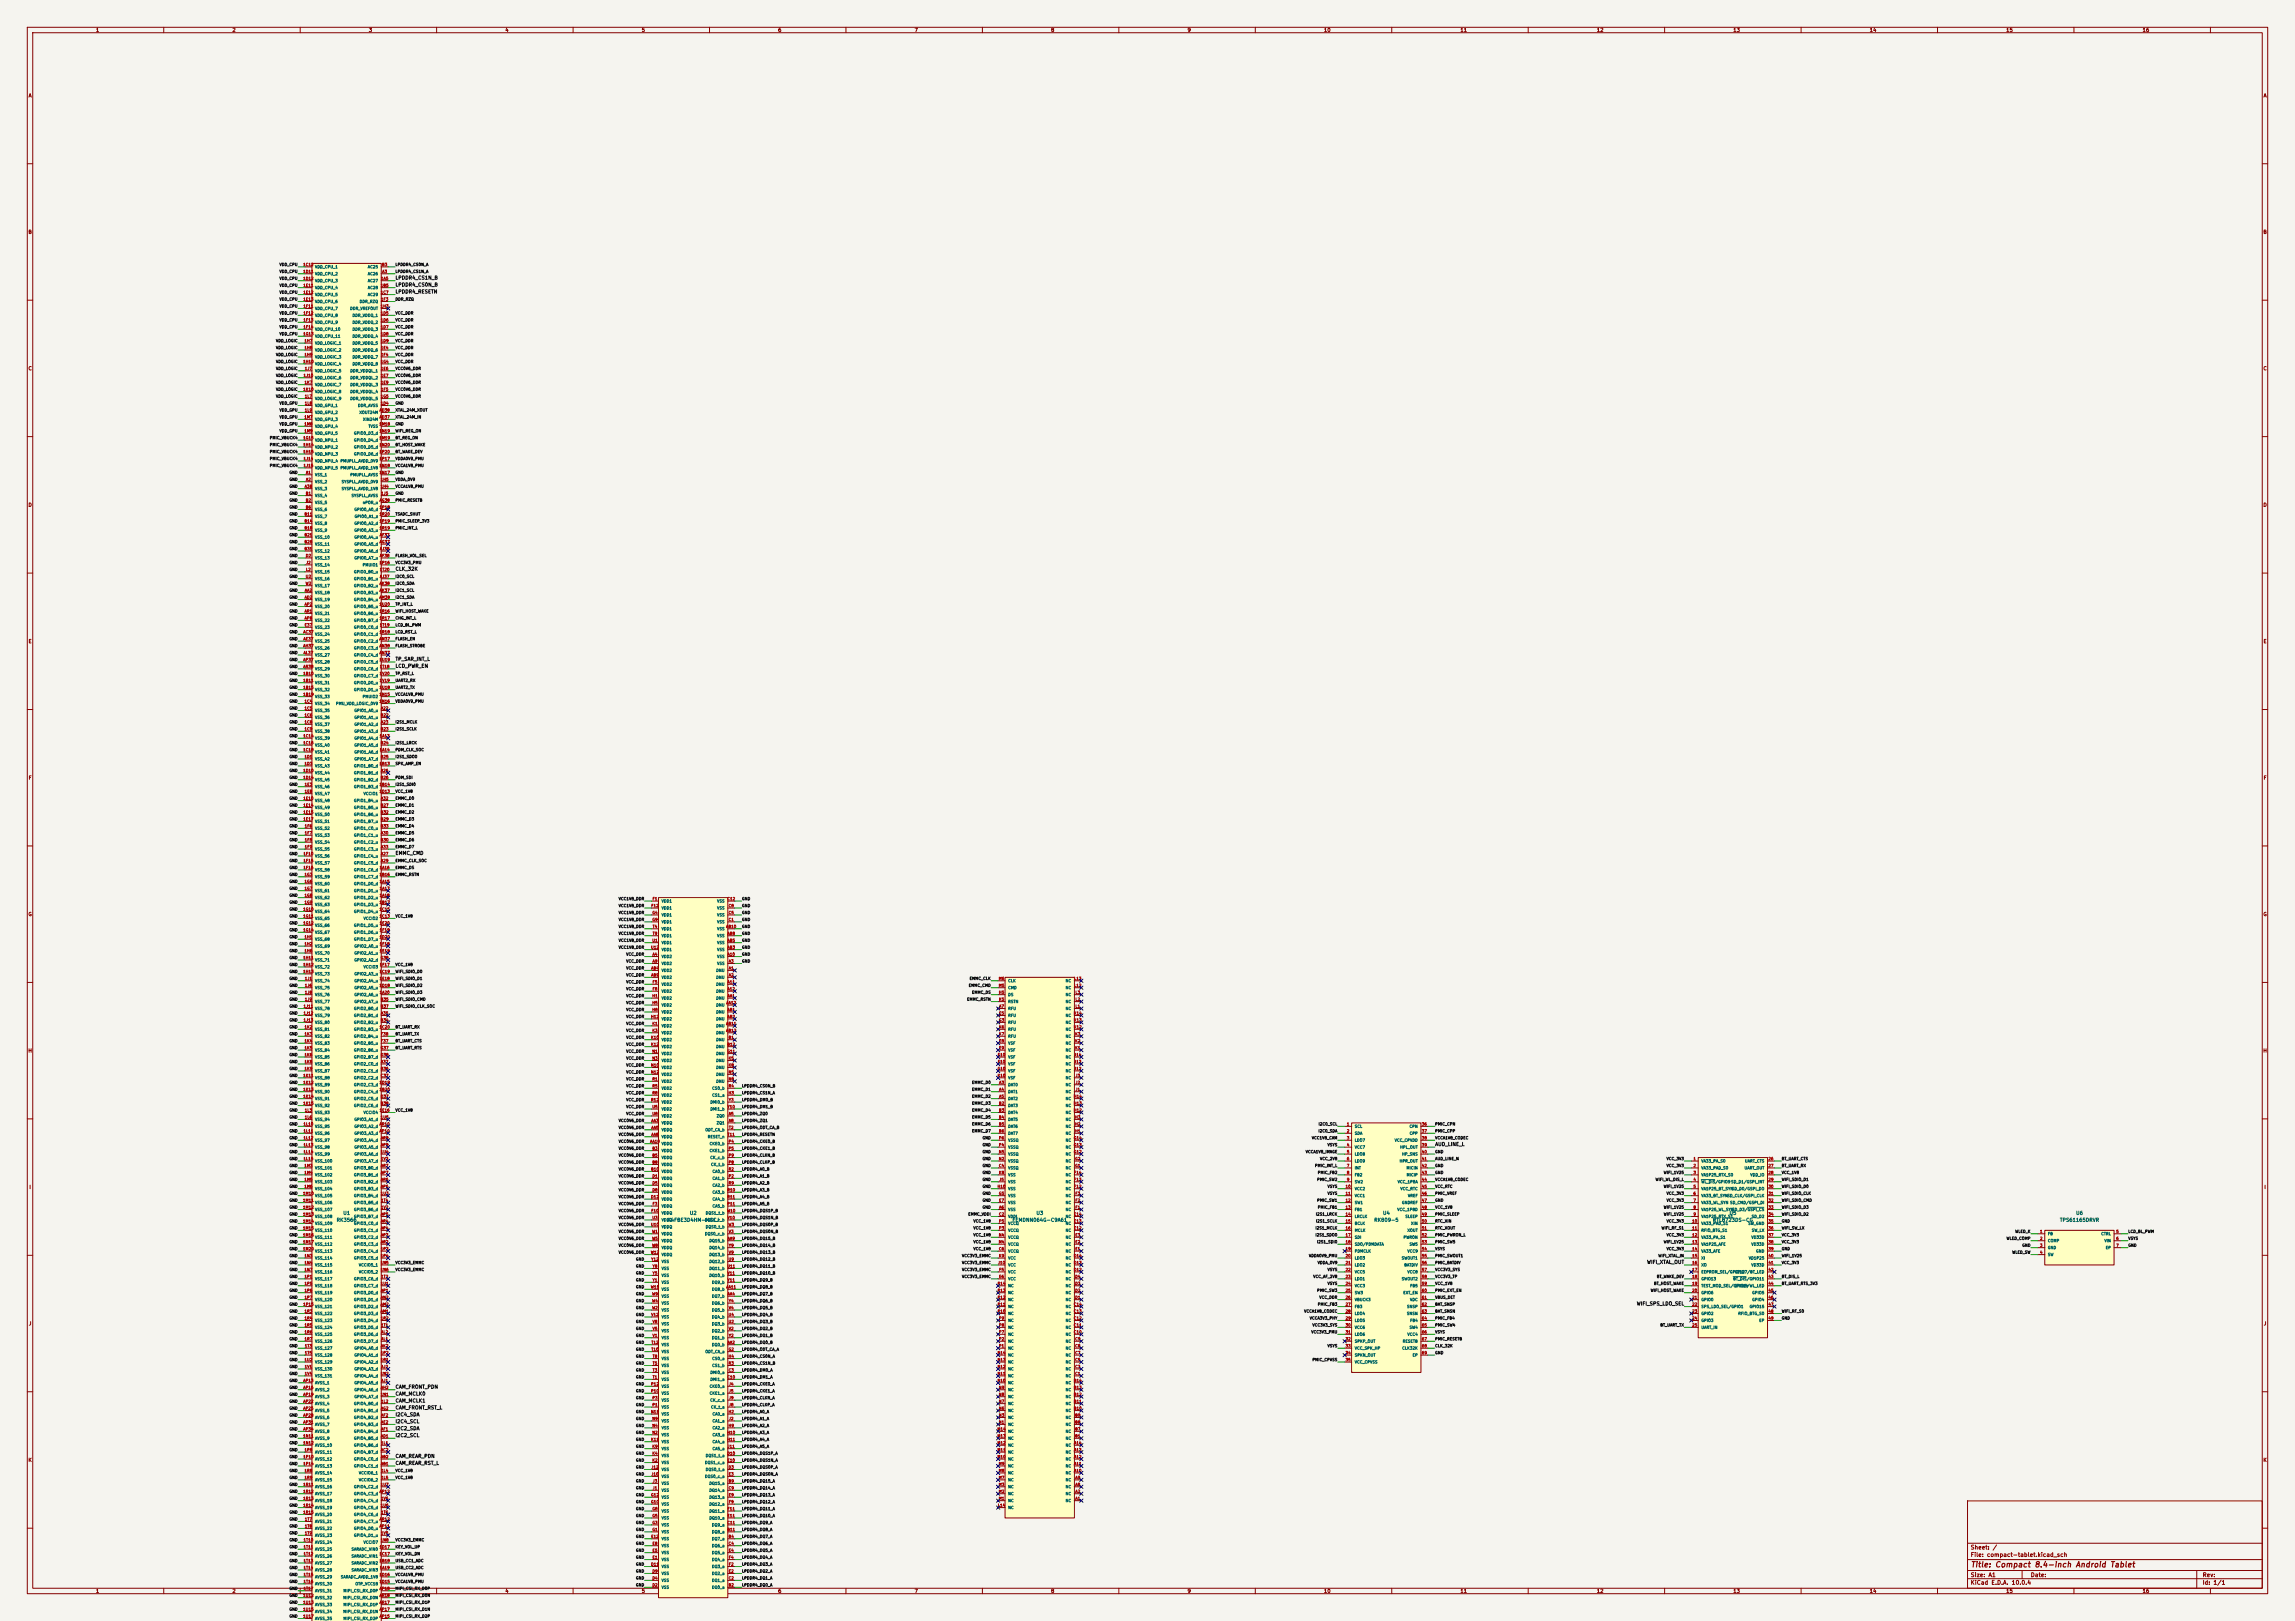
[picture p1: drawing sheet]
<svg xmlns="http://www.w3.org/2000/svg" width="841mm" height="594mm" viewBox="0 0 841 594" stroke-linecap="round" stroke-linejoin="round" font-family="sans-serif">
<defs><g id="words">
<text font-size="2" fill="#840000" x="722" y="574.8">Title: Compact 8.4-inch Android Tablet</text>
<g font-size="1.5" fill="#840000">
<text x="722" y="568.2">Sheet: /</text>
<text x="722" y="570.9">File: compact-tablet.kicad_sch</text>
<text x="722" y="581.1">KiCad E.D.A. 10.0.4</text>
<text x="722" y="578.3">Size: A1</text>
<text x="744" y="578.3">Date:</text>
<text x="807" y="578.3">Rev:</text>
<text x="807" y="581.1">Id: 1/1</text>
</g>
<g font-size="1.3" fill="#840000">
<text x="35" y="12">1</text>
<text x="85" y="12">2</text>
<text x="135" y="12">3</text>
<text x="185" y="12">4</text>
<text x="235" y="12">5</text>
<text x="285" y="12">6</text>
<text x="335" y="12">7</text>
<text x="385" y="12">8</text>
<text x="435" y="12">9</text>
<text x="485" y="12">10</text>
<text x="535" y="12">11</text>
<text x="585" y="12">12</text>
<text x="635" y="12">13</text>
<text x="685" y="12">14</text>
<text x="735" y="12">15</text>
<text x="785" y="12">16</text>
<text x="10.3" y="36">A</text>
<text x="829.3" y="36">A</text>
<text x="10.3" y="86">B</text>
<text x="829.2" y="86">B</text>
<text x="10.3" y="136">C</text>
<text x="829.2" y="136">C</text>
<text x="10.3" y="186">D</text>
<text x="829.2" y="186">D</text>
<text x="10.3" y="236">E</text>
<text x="829.3" y="236">E</text>
<text x="10.3" y="286">F</text>
<text x="829.3" y="286">F</text>
<text x="10.3" y="336">G</text>
<text x="829.2" y="336">G</text>
<text x="10.2" y="386">H</text>
<text x="829.2" y="386">H</text>
<text x="10.6" y="436">I</text>
<text x="829.6" y="436">I</text>
<text x="10.4" y="486">J</text>
<text x="829.4" y="486">J</text>
<text x="10.3" y="536">K</text>
<text x="829.2" y="536">K</text>
<text x="35" y="584">1</text>
<text x="85" y="584">2</text>
<text x="135" y="584">3</text>
<text x="185" y="584">4</text>
<text x="235" y="584">5</text>
<text x="285" y="584">6</text>
<text x="335" y="584">7</text>
<text x="385" y="584">8</text>
<text x="435" y="584">9</text>
<text x="485" y="584">10</text>
<text x="535" y="584">11</text>
<text x="585" y="584">12</text>
<text x="635" y="584">13</text>
<text x="685" y="584">14</text>
<text x="735" y="584">15</text>
<text x="785" y="584">16</text>
</g>
<g font-size="1.3" fill="#0f0f0f">
<text x="144.8" y="102.7">LPDDR4_CS1N_B</text>
<text x="144.8" y="105.3">LPDDR4_CS0N_B</text>
<text x="144.8" y="107.8">LPDDR4_RESETN</text>
<text x="144.8" y="209.4">CLK_32K</text>
<text x="144.8" y="242.4">TP_SAR_INT_L</text>
<text x="144.8" y="245">LCD_PWR_EN</text>
<text x="144.8" y="313.6">EMMC_CMD</text>
<text x="525.8" y="420.2">AUD_LINE_L</text>
<text x="603.4" y="463.4">WIFI_XTAL_OUT</text>
<text x="599.7" y="478.7">WIFI_SPS_LDO_SEL</text>
<text x="144.8" y="509.1">CAM_FRONT_PDN</text>
<text x="144.8" y="514.2">CAM_MCLK1</text>
<text x="144.8" y="511.7">CAM_MCLK0</text>
<text x="144.8" y="521.8">I2C4_SCL</text>
<text x="144.8" y="516.8">CAM_FRONT_RST_L</text>
<text x="144.8" y="519.3">I2C4_SDA</text>
<text x="144.8" y="524.4">I2C2_SDA</text>
<text x="144.8" y="526.9">I2C2_SCL</text>
<text x="144.8" y="534.5">CAM_REAR_PDN</text>
<text x="144.8" y="537.1">CAM_REAR_RST_L</text>
</g>
<g font-size="1.3" fill="#006464">
<text x="123.2" y="448">RK3566</text>
<text x="125.6" y="445.5">U1</text>
<text x="244.4" y="448">K4FBE3D4HM-MGCJ</text>
<text x="252.6" y="445.5">U2</text>
<text x="370.9" y="448">FEMDNN064G-C9A61</text>
<text x="379.6" y="445.5">U3</text>
<text x="503.4" y="448">RK809-5</text>
<text x="506.6" y="445.5">U4</text>
<text x="627.6" y="448">RTL8723DS-CG</text>
<text x="633.6" y="445.5">U5</text>
<text x="754.7" y="448">TPS61165DRVR</text>
<text x="760.6" y="445.5">U6</text>
</g>
<g font-size="1" fill="#0f0f0f">
<text x="102.3" y="97.7">VDD_CPU</text>
<text x="102.3" y="100.2">VDD_CPU</text>
<text x="144.8" y="97.7">LPDDR4_CS0N_A</text>
<text x="144.8" y="100.2">LPDDR4_CS1N_A</text>
<text x="102.3" y="102.8">VDD_CPU</text>
<text x="102.3" y="105.3">VDD_CPU</text>
<text x="102.3" y="107.9">VDD_CPU</text>
<text x="102.3" y="110.4">VDD_CPU</text>
<text x="102.3" y="112.9">VDD_CPU</text>
<text x="144.8" y="110.4">DDR_RZQ</text>
<text x="102.3" y="115.5">VDD_CPU</text>
<text x="102.3" y="118">VDD_CPU</text>
<text x="144.8" y="115.5">VCC_DDR</text>
<text x="144.8" y="118">VCC_DDR</text>
<text x="101" y="125.6">VDD_LOGIC</text>
<text x="102.3" y="120.6">VDD_CPU</text>
<text x="102.3" y="123.1">VDD_CPU</text>
<text x="144.8" y="120.6">VCC_DDR</text>
<text x="144.8" y="123.1">VCC_DDR</text>
<text x="144.8" y="125.6">VCC_DDR</text>
<text x="101" y="128.2">VDD_LOGIC</text>
<text x="101" y="130.7">VDD_LOGIC</text>
<text x="144.8" y="128.2">VCC_DDR</text>
<text x="144.8" y="130.7">VCC_DDR</text>
<text x="101" y="133.3">VDD_LOGIC</text>
<text x="101" y="135.8">VDD_LOGIC</text>
<text x="144.8" y="133.3">VCC_DDR</text>
<text x="144.8" y="135.8">VCC0V6_DDR</text>
<text x="101" y="138.3">VDD_LOGIC</text>
<text x="101" y="140.9">VDD_LOGIC</text>
<text x="101" y="143.4">VDD_LOGIC</text>
<text x="144.8" y="138.3">VCC0V6_DDR</text>
<text x="144.8" y="140.9">VCC0V6_DDR</text>
<text x="144.8" y="143.4">VCC0V6_DDR</text>
<text x="101" y="146">VDD_LOGIC</text>
<text x="102.3" y="148.5">VDD_GPU</text>
<text x="144.8" y="146">VCC0V6_DDR</text>
<text x="144.8" y="148.5">GND</text>
<text x="102.3" y="151">VDD_GPU</text>
<text x="102.3" y="153.6">VDD_GPU</text>
<text x="144.8" y="151">XTAL_24M_XOUT</text>
<text x="144.8" y="153.6">XTAL_24M_IN</text>
<text x="98.7" y="161.2">PMIC_VBUCK4</text>
<text x="102.3" y="156.1">VDD_GPU</text>
<text x="102.3" y="158.7">VDD_GPU</text>
<text x="144.8" y="161.2">BT_REG_ON</text>
<text x="144.8" y="156.1">GND</text>
<text x="144.8" y="158.7">WIFI_REG_ON</text>
<text x="98.7" y="163.7">PMIC_VBUCK4</text>
<text x="98.7" y="166.3">PMIC_VBUCK4</text>
<text x="144.8" y="163.7">BT_HOST_WAKE</text>
<text x="144.8" y="166.3">BT_WAKE_DEV</text>
<text x="98.7" y="168.8">PMIC_VBUCK4</text>
<text x="98.7" y="171.4">PMIC_VBUCK4</text>
<text x="105.9" y="173.9">GND</text>
<text x="144.8" y="171.4">VCCA1V8_PMU</text>
<text x="144.8" y="168.8">VDDA0V9_PMU</text>
<text x="144.8" y="173.9">GND</text>
<text x="105.9" y="179">GND</text>
<text x="105.9" y="176.4">GND</text>
<text x="144.8" y="176.4">VDDA_0V9</text>
<text x="144.8" y="179">VCCA1V8_PMU</text>
<text x="105.9" y="181.5">GND</text>
<text x="105.9" y="184.1">GND</text>
<text x="144.8" y="181.5">GND</text>
<text x="144.8" y="184.1">PMIC_RESETB</text>
<text x="105.9" y="191.7">GND</text>
<text x="105.9" y="189.1">GND</text>
<text x="105.9" y="186.6">GND</text>
<text x="144.8" y="191.7">PMIC_SLEEP_3V3</text>
<text x="144.8" y="189.1">TSADC_SHUT</text>
<text x="105.9" y="194.2">GND</text>
<text x="105.9" y="196.8">GND</text>
<text x="144.8" y="194.2">PMIC_INT_L</text>
<text x="105.9" y="199.3">GND</text>
<text x="105.9" y="201.8">GND</text>
<text x="105.9" y="204.4">GND</text>
<text x="105.9" y="206.9">GND</text>
<text x="105.9" y="209.5">GND</text>
<text x="144.8" y="204.4">FLASH_VOL_SEL</text>
<text x="144.8" y="206.9">VCC3V3_PMU</text>
<text x="105.9" y="214.5">GND</text>
<text x="105.9" y="212">GND</text>
<text x="144.8" y="214.5">I2C0_SDA</text>
<text x="144.8" y="212">I2C0_SCL</text>
<text x="105.9" y="219.6">GND</text>
<text x="105.9" y="217.1">GND</text>
<text x="144.8" y="219.6">I2C1_SDA</text>
<text x="144.8" y="217.1">I2C1_SCL</text>
<text x="105.9" y="227.2">GND</text>
<text x="105.9" y="222.2">GND</text>
<text x="105.9" y="224.7">GND</text>
<text x="144.8" y="222.2">TP_INT_L</text>
<text x="144.8" y="224.7">WIFI_HOST_WAKE</text>
<text x="144.8" y="227.2">CHG_INT_L</text>
<text x="105.9" y="229.8">GND</text>
<text x="105.9" y="232.3">GND</text>
<text x="144.8" y="229.8">LCD_BL_PWM</text>
<text x="144.8" y="232.3">LCD_RST_L</text>
<text x="105.9" y="234.9">GND</text>
<text x="105.9" y="239.9">GND</text>
<text x="105.9" y="237.4">GND</text>
<text x="144.8" y="234.9">FLASH_EN</text>
<text x="144.8" y="237.4">FLASH_STROBE</text>
<text x="105.9" y="242.5">GND</text>
<text x="105.9" y="245">GND</text>
<text x="105.9" y="250.1">GND</text>
<text x="105.9" y="247.6">GND</text>
<text x="144.8" y="247.6">TP_RST_L</text>
<text x="144.8" y="250.1">UART2_RX</text>
<text x="105.9" y="252.6">GND</text>
<text x="105.9" y="257.7">GND</text>
<text x="105.9" y="255.2">GND</text>
<text x="144.8" y="252.6">UART2_TX</text>
<text x="144.8" y="255.2">VCCA1V8_PMU</text>
<text x="144.8" y="257.7">VDDA0V9_PMU</text>
<text x="105.9" y="262.8">GND</text>
<text x="105.9" y="260.3">GND</text>
<text x="105.9" y="265.3">GND</text>
<text x="105.9" y="267.9">GND</text>
<text x="144.8" y="265.3">I2S1_MCLK</text>
<text x="144.8" y="267.9">I2S1_SCLK</text>
<text x="105.9" y="275.5">GND</text>
<text x="105.9" y="273">GND</text>
<text x="105.9" y="270.4">GND</text>
<text x="144.8" y="275.5">PDM_CLK_SOC</text>
<text x="144.8" y="273">I2S1_LRCK</text>
<text x="105.9" y="280.6">GND</text>
<text x="105.9" y="278">GND</text>
<text x="144.8" y="278">I2S1_SDO0</text>
<text x="144.8" y="280.6">SPK_AMP_EN</text>
<text x="105.9" y="283.1">GND</text>
<text x="105.9" y="285.7">GND</text>
<text x="144.8" y="285.7">PDM_SDI</text>
<text x="105.9" y="290.7">GND</text>
<text x="105.9" y="293.3">GND</text>
<text x="105.9" y="288.2">GND</text>
<text x="144.8" y="288.2">I2S1_SDI0</text>
<text x="144.8" y="290.7">VCC_1V8</text>
<text x="144.8" y="293.3">EMMC_D0</text>
<text x="105.9" y="295.8">GND</text>
<text x="105.9" y="298.4">GND</text>
<text x="144.8" y="295.8">EMMC_D1</text>
<text x="144.8" y="298.4">EMMC_D2</text>
<text x="105.9" y="303.4">GND</text>
<text x="105.9" y="306">GND</text>
<text x="105.9" y="300.9">GND</text>
<text x="144.8" y="303.4">EMMC_D4</text>
<text x="144.8" y="306">EMMC_D5</text>
<text x="144.8" y="300.9">EMMC_D3</text>
<text x="105.9" y="311.1">GND</text>
<text x="105.9" y="308.5">GND</text>
<text x="144.8" y="308.5">EMMC_D6</text>
<text x="144.8" y="311.1">EMMC_D7</text>
<text x="105.9" y="313.6">GND</text>
<text x="105.9" y="316.1">GND</text>
<text x="144.8" y="316.1">EMMC_CLK_SOC</text>
<text x="105.9" y="321.2">GND</text>
<text x="105.9" y="318.7">GND</text>
<text x="105.9" y="323.8">GND</text>
<text x="144.8" y="321.2">EMMC_RSTN</text>
<text x="144.8" y="318.7">EMMC_DS</text>
<text x="105.9" y="328.8">GND</text>
<text x="105.9" y="326.3">GND</text>
<text x="105.9" y="333.9">GND</text>
<text x="105.9" y="331.4">GND</text>
<text x="226.6" y="330.1">VCC1V8_DDR</text>
<text x="226.6" y="332.6">VCC1V8_DDR</text>
<text x="226.6" y="335.2">VCC1V8_DDR</text>
<text x="271.8" y="330.1">GND</text>
<text x="271.8" y="332.6">GND</text>
<text x="271.8" y="335.2">GND</text>
<text x="105.9" y="341.5">GND</text>
<text x="105.9" y="339">GND</text>
<text x="105.9" y="336.5">GND</text>
<text x="144.8" y="336.5">VCC_1V8</text>
<text x="226.6" y="337.7">VCC1V8_DDR</text>
<text x="226.6" y="340.3">VCC1V8_DDR</text>
<text x="271.8" y="340.3">GND</text>
<text x="271.8" y="337.7">GND</text>
<text x="105.9" y="344.1">GND</text>
<text x="105.9" y="346.6">GND</text>
<text x="226.6" y="347.9">VCC1V8_DDR</text>
<text x="226.6" y="342.8">VCC1V8_DDR</text>
<text x="226.6" y="345.3">VCC1V8_DDR</text>
<text x="271.8" y="342.8">GND</text>
<text x="271.8" y="345.3">GND</text>
<text x="271.8" y="347.9">GND</text>
<text x="105.9" y="351.7">GND</text>
<text x="105.9" y="349.2">GND</text>
<text x="229.3" y="350.4">VCC_DDR</text>
<text x="229.3" y="353">VCC_DDR</text>
<text x="271.8" y="350.4">GND</text>
<text x="271.8" y="353">GND</text>
<text x="105.9" y="359.3">GND</text>
<text x="105.9" y="356.8">GND</text>
<text x="105.9" y="354.2">GND</text>
<text x="144.8" y="356.8">WIFI_SDIO_D0</text>
<text x="144.8" y="354.2">VCC_1V8</text>
<text x="144.8" y="359.3">WIFI_SDIO_D1</text>
<text x="229.3" y="358">VCC_DDR</text>
<text x="229.3" y="355.5">VCC_DDR</text>
<text x="355.2" y="359.3">EMMC_CLK</text>
<text x="105.9" y="361.9">GND</text>
<text x="105.9" y="364.4">GND</text>
<text x="144.8" y="361.9">WIFI_SDIO_D2</text>
<text x="144.8" y="364.4">WIFI_SDIO_D3</text>
<text x="229.3" y="360.6">VCC_DDR</text>
<text x="229.3" y="363.1">VCC_DDR</text>
<text x="229.3" y="365.7">VCC_DDR</text>
<text x="354.9" y="361.9">EMMC_CMD</text>
<text x="356.1" y="364.4">EMMC_DS</text>
<text x="105.9" y="366.9">GND</text>
<text x="105.9" y="369.5">GND</text>
<text x="144.8" y="369.5">WIFI_SDIO_CLK_SOC</text>
<text x="144.8" y="366.9">WIFI_SDIO_CMD</text>
<text x="229.3" y="368.2">VCC_DDR</text>
<text x="229.3" y="370.7">VCC_DDR</text>
<text x="354.2" y="366.9">EMMC_RSTN</text>
<text x="105.9" y="377.1">GND</text>
<text x="105.9" y="372">GND</text>
<text x="105.9" y="374.6">GND</text>
<text x="144.8" y="377.1">BT_UART_RX</text>
<text x="229.3" y="373.3">VCC_DDR</text>
<text x="229.3" y="375.8">VCC_DDR</text>
<text x="105.9" y="382.2">GND</text>
<text x="105.9" y="379.6">GND</text>
<text x="144.8" y="382.2">BT_UART_CTS</text>
<text x="144.8" y="379.6">BT_UART_TX</text>
<text x="229.3" y="378.4">VCC_DDR</text>
<text x="229.3" y="380.9">VCC_DDR</text>
<text x="229.3" y="383.4">VCC_DDR</text>
<text x="105.9" y="389.8">GND</text>
<text x="105.9" y="387.3">GND</text>
<text x="105.9" y="384.7">GND</text>
<text x="144.8" y="384.7">BT_UART_RTS</text>
<text x="229.3" y="388.5">VCC_DDR</text>
<text x="229.3" y="386">VCC_DDR</text>
<text x="105.9" y="394.9">GND</text>
<text x="105.9" y="392.3">GND</text>
<text x="229.3" y="393.6">VCC_DDR</text>
<text x="229.3" y="391.1">VCC_DDR</text>
<text x="105.9" y="400">GND</text>
<text x="105.9" y="397.4">GND</text>
<text x="229.3" y="396.1">VCC_DDR</text>
<text x="229.3" y="401.2">VCC_DDR</text>
<text x="229.3" y="398.7">VCC_DDR</text>
<text x="271.8" y="401.2">LPDDR4_CS1N_A</text>
<text x="271.8" y="398.7">LPDDR4_CS0N_B</text>
<text x="356.1" y="397.4">EMMC_D0</text>
<text x="356.1" y="400">EMMC_D1</text>
<text x="105.9" y="407.6">GND</text>
<text x="105.9" y="405">GND</text>
<text x="105.9" y="402.5">GND</text>
<text x="144.8" y="407.6">VCC_1V8</text>
<text x="229.3" y="406.3">VCC_DDR</text>
<text x="229.3" y="403.8">VCC_DDR</text>
<text x="271.8" y="406.3">LPDDR4_DM1_B</text>
<text x="271.8" y="403.8">LPDDR4_DM0_B</text>
<text x="356.1" y="407.6">EMMC_D4</text>
<text x="356.1" y="402.5">EMMC_D2</text>
<text x="356.1" y="405">EMMC_D3</text>
<text x="105.9" y="410.1">GND</text>
<text x="105.9" y="412.7">GND</text>
<text x="226.6" y="411.4">VCC0V6_DDR</text>
<text x="226.6" y="413.9">VCC0V6_DDR</text>
<text x="229.3" y="408.8">VCC_DDR</text>
<text x="271.8" y="408.8">LPDDR4_ZQ0</text>
<text x="271.8" y="413.9">LPDDR4_ODT_CA_B</text>
<text x="271.8" y="411.4">LPDDR4_ZQ1</text>
<text x="356.1" y="410.1">EMMC_D5</text>
<text x="356.1" y="412.7">EMMC_D6</text>
<text x="483.1" y="412.7">I2C0_SCL</text>
<text x="525.8" y="412.7">PMIC_CPN</text>
<text x="105.9" y="415.2">GND</text>
<text x="105.9" y="417.7">GND</text>
<text x="226.6" y="419">VCC0V6_DDR</text>
<text x="226.6" y="416.5">VCC0V6_DDR</text>
<text x="271.8" y="419">LPDDR4_CKE0_B</text>
<text x="271.8" y="416.5">LPDDR4_RESETN</text>
<text x="356.1" y="415.2">EMMC_D7</text>
<text x="359.9" y="417.7">GND</text>
<text x="480.6" y="417.7">VCC1V8_CAM</text>
<text x="483" y="415.2">I2C0_SDA</text>
<text x="525.8" y="415.2">PMIC_CPP</text>
<text x="525.8" y="417.7">VCCA1V8_CODEC</text>
<text x="105.9" y="425.4">GND</text>
<text x="105.9" y="420.3">GND</text>
<text x="105.9" y="422.8">GND</text>
<text x="226.6" y="424.1">VCC0V6_DDR</text>
<text x="226.6" y="421.5">VCC0V6_DDR</text>
<text x="271.8" y="424.1">LPDDR4_CLKN_B</text>
<text x="271.8" y="421.5">LPDDR4_CKE1_B</text>
<text x="359.9" y="420.3">GND</text>
<text x="359.9" y="422.8">GND</text>
<text x="359.9" y="425.4">GND</text>
<text x="478.3" y="422.8">VCCA1V8_IMAGE</text>
<text x="483.6" y="425.4">VCC_2V8</text>
<text x="486.3" y="420.3">VSYS</text>
<text x="525.8" y="422.8">GND</text>
<text x="525.8" y="425.4">AUD_LINE_N</text>
<text x="610.6" y="425.4">VCC_3V3</text>
<text x="652.8" y="425.4">BT_UART_CTS</text>
<text x="105.9" y="427.9">GND</text>
<text x="105.9" y="430.4">GND</text>
<text x="226.6" y="426.6">VCC0V6_DDR</text>
<text x="226.6" y="431.7">VCC0V6_DDR</text>
<text x="226.6" y="429.2">VCC0V6_DDR</text>
<text x="271.8" y="431.7">LPDDR4_A1_B</text>
<text x="271.8" y="429.2">LPDDR4_A0_B</text>
<text x="271.8" y="426.6">LPDDR4_CLKP_B</text>
<text x="359.9" y="427.9">GND</text>
<text x="359.9" y="430.4">GND</text>
<text x="481.7" y="427.9">PMIC_INT_L</text>
<text x="482.8" y="430.4">PMIC_FB2</text>
<text x="525.8" y="430.4">GND</text>
<text x="525.8" y="427.9">GND</text>
<text x="609.5" y="430.4">WIFI_1V25</text>
<text x="610.6" y="427.9">VCC_3V3</text>
<text x="652.8" y="427.9">BT_UART_RX</text>
<text x="652.8" y="430.4">VCC_1V8</text>
<text x="105.9" y="433">GND</text>
<text x="105.9" y="435.5">GND</text>
<text x="226.6" y="436.8">VCC0V6_DDR</text>
<text x="226.6" y="434.2">VCC0V6_DDR</text>
<text x="271.8" y="434.2">LPDDR4_A2_B</text>
<text x="271.8" y="436.8">LPDDR4_A3_B</text>
<text x="359.9" y="435.5">GND</text>
<text x="359.9" y="433">GND</text>
<text x="482.5" y="433">PMIC_SW2</text>
<text x="486.3" y="435.5">VSYS</text>
<text x="525.8" y="433">VCCA1V8_CODEC</text>
<text x="525.8" y="435.5">VCC_RTC</text>
<text x="606.5" y="433">WIFI_WL_DIS_L</text>
<text x="609.5" y="435.5">WIFI_1V25</text>
<text x="652.8" y="433">WIFI_SDIO_D1</text>
<text x="652.8" y="435.5">WIFI_SDIO_D0</text>
<text x="105.9" y="438.1">GND</text>
<text x="105.9" y="443.1">GND</text>
<text x="105.9" y="440.6">GND</text>
<text x="226.6" y="441.9">VCC0V6_DDR</text>
<text x="226.6" y="439.3">VCC0V6_DDR</text>
<text x="271.8" y="441.9">LPDDR4_A5_B</text>
<text x="271.8" y="439.3">LPDDR4_A4_B</text>
<text x="359.9" y="440.6">GND</text>
<text x="359.9" y="438.1">GND</text>
<text x="359.9" y="443.1">GND</text>
<text x="482.5" y="440.6">PMIC_SW1</text>
<text x="482.8" y="443.1">PMIC_FB1</text>
<text x="486.3" y="438.1">VSYS</text>
<text x="525.8" y="438.1">PMIC_VREF</text>
<text x="525.8" y="440.6">GND</text>
<text x="525.8" y="443.1">VCC_1V8</text>
<text x="609.5" y="443.1">WIFI_1V25</text>
<text x="610.6" y="440.6">VCC_3V3</text>
<text x="610.6" y="438.1">VCC_3V3</text>
<text x="652.8" y="438.1">WIFI_SDIO_CLK</text>
<text x="652.8" y="440.6">WIFI_SDIO_CMD</text>
<text x="652.8" y="443.1">WIFI_SDIO_D3</text>
<text x="105.9" y="448.2">GND</text>
<text x="105.9" y="445.7">GND</text>
<text x="226.6" y="449.5">VCC0V6_DDR</text>
<text x="226.6" y="446.9">VCC0V6_DDR</text>
<text x="226.6" y="444.4">VCC0V6_DDR</text>
<text x="271.8" y="449.5">LPDDR4_DQS0P_B</text>
<text x="271.8" y="446.9">LPDDR4_DQS1N_B</text>
<text x="271.8" y="444.4">LPDDR4_DQS1P_B</text>
<text x="354.7" y="445.7">EMMC_VDDI</text>
<text x="356.6" y="448.2">VCC_1V8</text>
<text x="482.1" y="445.7">I2S1_LRCK</text>
<text x="482.1" y="448.2">I2S1_SCLK</text>
<text x="525.8" y="445.7">PMIC_SLEEP</text>
<text x="525.8" y="448.2">RTC_XIN</text>
<text x="609.5" y="445.7">WIFI_1V25</text>
<text x="610.6" y="448.2">VCC_3V3</text>
<text x="652.8" y="445.7">WIFI_SDIO_D2</text>
<text x="652.8" y="448.2">GND</text>
<text x="105.9" y="455.8">GND</text>
<text x="105.9" y="453.3">GND</text>
<text x="105.9" y="450.8">GND</text>
<text x="226.6" y="454.6">VCC0V6_DDR</text>
<text x="226.6" y="452">VCC0V6_DDR</text>
<text x="271.8" y="454.6">LPDDR4_DQ15_B</text>
<text x="271.8" y="452">LPDDR4_DQS0N_B</text>
<text x="356.6" y="450.8">VCC_1V8</text>
<text x="356.6" y="455.8">VCC_1V8</text>
<text x="356.6" y="453.3">VCC_1V8</text>
<text x="481.9" y="450.8">I2S1_MCLK</text>
<text x="481.9" y="453.3">I2S1_SDO0</text>
<text x="482.5" y="455.8">I2S1_SDI0</text>
<text x="525.8" y="453.3">PMIC_PWRON_L</text>
<text x="525.8" y="450.8">RTC_XOUT</text>
<text x="525.8" y="455.8">PMIC_SW5</text>
<text x="608.7" y="450.8">WIFI_RF_S1</text>
<text x="609.5" y="455.8">WIFI_1V25</text>
<text x="610.6" y="453.3">VCC_3V3</text>
<text x="652.8" y="450.8">WIFI_SW_LX</text>
<text x="652.8" y="453.3">VCC_3V3</text>
<text x="652.8" y="455.8">VCC_3V3</text>
<text x="735.2" y="454.6">WLED_COMP</text>
<text x="738.3" y="452">WLED_K</text>
<text x="779.8" y="452">LCD_BL_PWM</text>
<text x="779.8" y="454.6">VSYS</text>
<text x="105.9" y="460.9">GND</text>
<text x="105.9" y="458.4">GND</text>
<text x="226.6" y="459.6">VCC0V6_DDR</text>
<text x="226.6" y="457.1">VCC0V6_DDR</text>
<text x="271.8" y="459.6">LPDDR4_DQ13_B</text>
<text x="271.8" y="457.1">LPDDR4_DQ14_B</text>
<text x="352.4" y="460.9">VCC3V3_EMMC</text>
<text x="356.6" y="458.4">VCC_1V8</text>
<text x="479.5" y="460.9">VDDA0V9_PMU</text>
<text x="525.8" y="458.4">VSYS</text>
<text x="525.8" y="460.9">PMIC_SWOUT1</text>
<text x="607.6" y="460.9">WIFI_XTAL_IN</text>
<text x="610.6" y="458.4">VCC_3V3</text>
<text x="652.8" y="458.4">GND</text>
<text x="652.8" y="460.9">WIFI_1V25</text>
<text x="737.2" y="459.6">WLED_SW</text>
<text x="740.9" y="457.1">GND</text>
<text x="779.8" y="457.1">GND</text>
<text x="105.9" y="466">GND</text>
<text x="105.9" y="463.5">GND</text>
<text x="144.8" y="466">VCC3V3_EMMC</text>
<text x="144.8" y="463.5">VCC3V3_EMMC</text>
<text x="232.9" y="467.3">GND</text>
<text x="232.9" y="464.7">GND</text>
<text x="232.9" y="462.2">GND</text>
<text x="271.8" y="467.3">LPDDR4_DQ10_B</text>
<text x="271.8" y="464.7">LPDDR4_DQ11_B</text>
<text x="271.8" y="462.2">LPDDR4_DQ12_B</text>
<text x="352.4" y="463.5">VCC3V3_EMMC</text>
<text x="352.4" y="466">VCC3V3_EMMC</text>
<text x="482.7" y="463.5">VDDA_0V9</text>
<text x="486.3" y="466">VSYS</text>
<text x="525.8" y="463.5">PMIC_BATDIV</text>
<text x="525.8" y="466">VCC3V3_SYS</text>
<text x="652.8" y="463.5">VCC_3V3</text>
<text x="105.9" y="473.6">GND</text>
<text x="105.9" y="471.1">GND</text>
<text x="105.9" y="468.5">GND</text>
<text x="232.9" y="472.3">GND</text>
<text x="232.9" y="469.8">GND</text>
<text x="271.8" y="469.8">LPDDR4_DQ9_B</text>
<text x="271.8" y="472.3">LPDDR4_DQ8_B</text>
<text x="352.4" y="468.5">VCC3V3_EMMC</text>
<text x="481.1" y="468.5">VCC_AF_2V8</text>
<text x="482.5" y="473.6">PMIC_SW3</text>
<text x="486.3" y="471.1">VSYS</text>
<text x="525.8" y="468.5">VCC3V3_TP</text>
<text x="525.8" y="471.1">VCC_1V8</text>
<text x="525.8" y="473.6">PMIC_EXT_EN</text>
<text x="604.8" y="473.6">WIFI_HOST_WAKE</text>
<text x="606" y="471.1">BT_HOST_WAKE</text>
<text x="607" y="468.5">BT_WAKE_DEV</text>
<text x="652.8" y="468.5">BT_DIS_L</text>
<text x="652.8" y="471.1">BT_UART_RTS_3V3</text>
<text x="105.9" y="478.7">GND</text>
<text x="105.9" y="476.2">GND</text>
<text x="232.9" y="474.9">GND</text>
<text x="232.9" y="480">GND</text>
<text x="232.9" y="477.4">GND</text>
<text x="271.8" y="480">LPDDR4_DQ5_B</text>
<text x="271.8" y="477.4">LPDDR4_DQ6_B</text>
<text x="271.8" y="474.9">LPDDR4_DQ7_B</text>
<text x="482.8" y="478.7">PMIC_FB3</text>
<text x="483.3" y="476.2">VCC_DDR</text>
<text x="525.8" y="476.2">VBUS_DET</text>
<text x="525.8" y="478.7">BAT_SNSP</text>
<text x="105.9" y="481.2">GND</text>
<text x="105.9" y="483.8">GND</text>
<text x="232.9" y="485">GND</text>
<text x="232.9" y="482.5">GND</text>
<text x="271.8" y="485">LPDDR4_DQ3_B</text>
<text x="271.8" y="482.5">LPDDR4_DQ4_B</text>
<text x="477.8" y="481.2">VCCA1V8_CODEC</text>
<text x="479.8" y="483.8">VCCA3V3_PHY</text>
<text x="525.8" y="481.2">BAT_SNSN</text>
<text x="525.8" y="483.8">PMIC_FB4</text>
<text x="652.8" y="481.2">WIFI_RF_S0</text>
<text x="652.8" y="483.8">GND</text>
<text x="105.9" y="486.3">GND</text>
<text x="105.9" y="488.9">GND</text>
<text x="105.9" y="491.4">GND</text>
<text x="232.9" y="490.1">GND</text>
<text x="232.9" y="487.6">GND</text>
<text x="271.8" y="490.1">LPDDR4_DQ1_B</text>
<text x="271.8" y="487.6">LPDDR4_DQ2_B</text>
<text x="480.4" y="488.9">VCC3V3_PMU</text>
<text x="480.8" y="486.3">VCC3V3_SYS</text>
<text x="525.8" y="486.3">PMIC_SW4</text>
<text x="525.8" y="488.9">VSYS</text>
<text x="525.8" y="491.4">PMIC_RESETB</text>
<text x="608.3" y="486.3">BT_UART_TX</text>
<text x="105.9" y="496.5">GND</text>
<text x="105.9" y="493.9">GND</text>
<text x="232.9" y="497.7">GND</text>
<text x="232.9" y="495.2">GND</text>
<text x="232.9" y="492.7">GND</text>
<text x="271.8" y="497.7">LPDDR4_CS0N_A</text>
<text x="271.8" y="495.2">LPDDR4_ODT_CA_A</text>
<text x="271.8" y="492.7">LPDDR4_DQ0_B</text>
<text x="486.3" y="493.9">VSYS</text>
<text x="525.8" y="493.9">CLK_32K</text>
<text x="525.8" y="496.5">GND</text>
<text x="105.9" y="501.6">GND</text>
<text x="105.9" y="499">GND</text>
<text x="232.9" y="502.8">GND</text>
<text x="232.9" y="500.3">GND</text>
<text x="271.8" y="500.3">LPDDR4_CS1N_B</text>
<text x="271.8" y="502.8">LPDDR4_DM0_A</text>
<text x="480.8" y="499">PMIC_CPVSS</text>
<text x="105.9" y="509.2">GND</text>
<text x="105.9" y="506.6">GND</text>
<text x="105.9" y="504.1">GND</text>
<text x="232.9" y="507.9">GND</text>
<text x="232.9" y="505.4">GND</text>
<text x="271.8" y="507.9">LPDDR4_CKE0_A</text>
<text x="271.8" y="505.4">LPDDR4_DM1_A</text>
<text x="105.9" y="511.7">GND</text>
<text x="105.9" y="514.3">GND</text>
<text x="232.9" y="515.5">GND</text>
<text x="232.9" y="513">GND</text>
<text x="232.9" y="510.4">GND</text>
<text x="271.8" y="515.5">LPDDR4_CLKP_A</text>
<text x="271.8" y="513">LPDDR4_CLKN_A</text>
<text x="271.8" y="510.4">LPDDR4_CKE1_A</text>
<text x="105.9" y="521.9">GND</text>
<text x="105.9" y="519.3">GND</text>
<text x="105.9" y="516.8">GND</text>
<text x="232.9" y="518.1">GND</text>
<text x="232.9" y="520.6">GND</text>
<text x="271.8" y="520.6">LPDDR4_A1_A</text>
<text x="271.8" y="518.1">LPDDR4_A0_A</text>
<text x="105.9" y="527">GND</text>
<text x="105.9" y="524.4">GND</text>
<text x="232.9" y="525.7">GND</text>
<text x="232.9" y="523.1">GND</text>
<text x="271.8" y="525.7">LPDDR4_A3_A</text>
<text x="271.8" y="523.1">LPDDR4_A2_A</text>
<text x="105.9" y="529.5">GND</text>
<text x="105.9" y="532">GND</text>
<text x="232.9" y="533.3">GND</text>
<text x="232.9" y="530.8">GND</text>
<text x="232.9" y="528.2">GND</text>
<text x="271.8" y="528.2">LPDDR4_A4_A</text>
<text x="271.8" y="533.3">LPDDR4_DQS1P_A</text>
<text x="271.8" y="530.8">LPDDR4_A5_A</text>
<text x="105.9" y="539.7">GND</text>
<text x="105.9" y="537.1">GND</text>
<text x="105.9" y="534.6">GND</text>
<text x="144.8" y="539.7">VCC_1V8</text>
<text x="232.9" y="535.8">GND</text>
<text x="232.9" y="538.4">GND</text>
<text x="271.8" y="538.4">LPDDR4_DQS0P_A</text>
<text x="271.8" y="535.8">LPDDR4_DQS1N_A</text>
<text x="105.9" y="544.7">GND</text>
<text x="105.9" y="542.2">GND</text>
<text x="144.8" y="542.2">VCC_1V8</text>
<text x="232.9" y="543.5">GND</text>
<text x="232.9" y="540.9">GND</text>
<text x="271.8" y="540.9">LPDDR4_DQS0N_A</text>
<text x="271.8" y="543.5">LPDDR4_DQ15_A</text>
<text x="105.9" y="547.3">GND</text>
<text x="105.9" y="549.8">GND</text>
<text x="232.9" y="546">GND</text>
<text x="232.9" y="548.5">GND</text>
<text x="232.9" y="551.1">GND</text>
<text x="271.8" y="551.1">LPDDR4_DQ12_A</text>
<text x="271.8" y="548.5">LPDDR4_DQ13_A</text>
<text x="271.8" y="546">LPDDR4_DQ14_A</text>
<text x="105.9" y="557.4">GND</text>
<text x="105.9" y="554.9">GND</text>
<text x="105.9" y="552.4">GND</text>
<text x="232.9" y="556.2">GND</text>
<text x="232.9" y="553.6">GND</text>
<text x="271.8" y="556.2">LPDDR4_DQ10_A</text>
<text x="271.8" y="553.6">LPDDR4_DQ11_A</text>
<text x="105.9" y="560">GND</text>
<text x="105.9" y="562.5">GND</text>
<text x="232.9" y="563.8">GND</text>
<text x="232.9" y="561.2">GND</text>
<text x="232.9" y="558.7">GND</text>
<text x="271.8" y="563.8">LPDDR4_DQ7_A</text>
<text x="271.8" y="561.2">LPDDR4_DQ8_A</text>
<text x="271.8" y="558.7">LPDDR4_DQ9_A</text>
<text x="105.9" y="565.1">GND</text>
<text x="105.9" y="567.6">GND</text>
<text x="144.8" y="567.6">KEY_VOL_UP</text>
<text x="144.8" y="565.1">VCC3V3_EMMC</text>
<text x="232.9" y="568.9">GND</text>
<text x="232.9" y="566.3">GND</text>
<text x="271.8" y="568.9">LPDDR4_DQ5_A</text>
<text x="271.8" y="566.3">LPDDR4_DQ6_A</text>
<text x="105.9" y="572.7">GND</text>
<text x="105.9" y="570.1">GND</text>
<text x="105.9" y="575.2">GND</text>
<text x="144.8" y="572.7">USB_CC1_ADC</text>
<text x="144.8" y="575.2">USB_CC2_ADC</text>
<text x="144.8" y="570.1">KEY_VOL_DN</text>
<text x="232.9" y="573.9">GND</text>
<text x="232.9" y="571.4">GND</text>
<text x="271.8" y="573.9">LPDDR4_DQ3_A</text>
<text x="271.8" y="571.4">LPDDR4_DQ4_A</text>
<text x="105.9" y="580.3">GND</text>
<text x="105.9" y="577.8">GND</text>
<text x="144.8" y="577.8">VCCA1V8_PMU</text>
<text x="144.8" y="580.3">VCCA1V8_PMU</text>
<text x="232.9" y="581.6">GND</text>
<text x="232.9" y="579">GND</text>
<text x="232.9" y="576.5">GND</text>
<text x="271.8" y="581.6">LPDDR4_DQ0_A</text>
<text x="271.8" y="579">LPDDR4_DQ1_A</text>
<text x="271.8" y="576.5">LPDDR4_DQ2_A</text>
<text x="105.9" y="587.9">GND</text>
<text x="105.9" y="585.4">GND</text>
<text x="105.9" y="582.8">GND</text>
<text x="144.8" y="585.4">MIPI_CSI_RX_D0N</text>
<text x="144.8" y="587.9">MIPI_CSI_RX_D1P</text>
<text x="144.8" y="582.8">MIPI_CSI_RX_D0P</text>
<text x="105.9" y="590.5">GND</text>
<text x="105.9" y="593">GND</text>
<text x="144.8" y="590.5">MIPI_CSI_RX_D1N</text>
<text x="144.8" y="593">MIPI_CSI_RX_D2P</text>
</g>
<g font-size="1" fill="#a90000">
<text x="111" y="97.7">1C12</text>
<text x="111" y="100.3">1D11</text>
<text x="139.9" y="97.7">B3</text>
<text x="139.9" y="100.3">A3</text>
<text x="111" y="102.8">1D12</text>
<text x="111" y="105.3">1E11</text>
<text x="111" y="107.9">1E12</text>
<text x="139.4" y="105.3">1B5</text>
<text x="139.4" y="107.9">1C7</text>
<text x="139.5" y="102.8">1A5</text>
<text x="111" y="110.4">1E13</text>
<text x="111" y="113">1F11</text>
<text x="139.4" y="113">1H3</text>
<text x="139.5" y="110.4">1F3</text>
<text x="111" y="115.5">1F12</text>
<text x="111" y="118">1F13</text>
<text x="139.4" y="115.5">1D5</text>
<text x="139.4" y="118">1D6</text>
<text x="111" y="123.1">1G13</text>
<text x="111" y="120.6">1F14</text>
<text x="111.4" y="125.7">1H7</text>
<text x="139.4" y="120.6">1D7</text>
<text x="139.4" y="123.1">1D8</text>
<text x="139.4" y="125.7">1D9</text>
<text x="111.4" y="128.2">1H8</text>
<text x="111.4" y="130.7">1H9</text>
<text x="139.4" y="128.2">1E4</text>
<text x="139.5" y="130.7">1F4</text>
<text x="110.9" y="133.3">1H10</text>
<text x="111.6" y="135.8">1J7</text>
<text x="139.4" y="133.3">1G4</text>
<text x="139.4" y="135.8">1E6</text>
<text x="111" y="143.4">1K10</text>
<text x="111.1" y="138.4">1J10</text>
<text x="111.4" y="140.9">1K7</text>
<text x="139.4" y="138.4">1E7</text>
<text x="139.4" y="140.9">1E9</text>
<text x="139.5" y="143.4">1F5</text>
<text x="111.5" y="146">1L7</text>
<text x="111.5" y="148.5">1L8</text>
<text x="139.4" y="148.5">1D4</text>
<text x="139.4" y="146">1G5</text>
<text x="111.4" y="153.6">1M7</text>
<text x="111.5" y="151.1">1L9</text>
<text x="139" y="153.6">AD37</text>
<text x="139" y="151.1">AD38</text>
<text x="111" y="161.2">1G15</text>
<text x="111.4" y="156.1">1M8</text>
<text x="111.4" y="158.7">1M9</text>
<text x="138.8" y="156.1">1M18</text>
<text x="138.8" y="161.2">1M19</text>
<text x="138.9" y="158.7">1N19</text>
<text x="110.9" y="163.8">1H14</text>
<text x="110.9" y="166.3">1H15</text>
<text x="138.9" y="163.8">1N20</text>
<text x="138.9" y="166.3">1P20</text>
<text x="111.1" y="168.8">1J14</text>
<text x="111.1" y="171.4">1J15</text>
<text x="112" y="173.9">A1</text>
<text x="138.9" y="173.9">1N17</text>
<text x="138.9" y="171.4">1N18</text>
<text x="138.9" y="168.8">1P17</text>
<text x="111.5" y="179">A38</text>
<text x="112" y="176.5">A2</text>
<text x="139.4" y="179">1H4</text>
<text x="139.4" y="176.5">1H5</text>
<text x="111.9" y="181.5">B1</text>
<text x="111.9" y="184.1">B2</text>
<text x="139" y="184.1">AG38</text>
<text x="139.5" y="181.5">1J5</text>
<text x="111.4" y="189.2">B11</text>
<text x="111.4" y="191.7">B14</text>
<text x="111.9" y="186.6">B6</text>
<text x="138.9" y="186.6">1P18</text>
<text x="138.9" y="191.7">1P19</text>
<text x="138.9" y="189.2">1R20</text>
<text x="111.4" y="194.2">B18</text>
<text x="111.4" y="196.8">B21</text>
<text x="138.9" y="194.2">1R19</text>
<text x="139" y="196.8">AF37</text>
<text x="111.4" y="199.3">B28</text>
<text x="111.4" y="201.9">B31</text>
<text x="139" y="199.3">AG37</text>
<text x="139.1" y="201.9">AJ38</text>
<text x="111.9" y="204.4">D2</text>
<text x="112" y="209.5">L2</text>
<text x="112" y="206.9">J2</text>
<text x="138.9" y="206.9">1P16</text>
<text x="139" y="209.5">1T20</text>
<text x="139" y="204.4">AF38</text>
<text x="111.9" y="214.6">W2</text>
<text x="111.9" y="212">U2</text>
<text x="139" y="214.6">AK38</text>
<text x="139.1" y="212">AJ37</text>
<text x="111.5" y="219.6">AD2</text>
<text x="111.6" y="217.1">AA2</text>
<text x="138.9" y="219.6">AM38</text>
<text x="139" y="217.1">AK37</text>
<text x="111.5" y="222.2">AP2</text>
<text x="111.5" y="227.3">AP8</text>
<text x="111.5" y="224.7">AR1</text>
<text x="138.9" y="222.2">1U20</text>
<text x="138.9" y="224.7">1R16</text>
<text x="138.9" y="227.3">1R17</text>
<text x="111" y="232.3">AC37</text>
<text x="111.5" y="229.8">E37</text>
<text x="138.9" y="232.3">1R18</text>
<text x="139" y="229.8">1T19</text>
<text x="111" y="237.4">AH37</text>
<text x="111.1" y="234.9">AE37</text>
<text x="111.1" y="240">AL37</text>
<text x="138.9" y="234.9">AM37</text>
<text x="138.9" y="240">AN37</text>
<text x="138.9" y="237.4">AN38</text>
<text x="111" y="242.5">AP37</text>
<text x="111" y="245">AR38</text>
<text x="138.9" y="242.5">1U19</text>
<text x="139" y="245">1T18</text>
<text x="111" y="247.6">1B10</text>
<text x="111" y="250.1">1B11</text>
<text x="139" y="250.1">1V19</text>
<text x="139" y="247.6">1V20</text>
<text x="111" y="252.7">1B15</text>
<text x="111" y="255.2">1B19</text>
<text x="111.4" y="257.7">1C4</text>
<text x="138.9" y="255.2">1N15</text>
<text x="138.9" y="257.7">1N16</text>
<text x="138.9" y="252.7">1U18</text>
<text x="111.4" y="260.3">1C5</text>
<text x="111.4" y="262.8">1C6</text>
<text x="139.4" y="262.8">B22</text>
<text x="139.5" y="260.3">A22</text>
<text x="111.4" y="265.4">1C8</text>
<text x="111.4" y="267.9">1C9</text>
<text x="139.4" y="267.9">B23</text>
<text x="139.5" y="265.4">A23</text>
<text x="111" y="270.4">1C14</text>
<text x="111" y="273">1C16</text>
<text x="111" y="275.5">1C18</text>
<text x="139" y="270.4">1A13</text>
<text x="139" y="275.5">1A14</text>
<text x="139.4" y="273">B24</text>
<text x="111.4" y="278.1">1D1</text>
<text x="111.4" y="280.6">1D3</text>
<text x="138.9" y="280.6">1B13</text>
<text x="139.4" y="278.1">B25</text>
<text x="111" y="283.1">1D10</text>
<text x="111" y="285.7">1D14</text>
<text x="139.4" y="285.7">B26</text>
<text x="139.5" y="283.1">A26</text>
<text x="111" y="293.3">1E10</text>
<text x="111.5" y="288.2">1E3</text>
<text x="111.5" y="290.8">1E8</text>
<text x="138.9" y="288.2">1B14</text>
<text x="138.9" y="290.8">1D13</text>
<text x="139.5" y="293.3">A32</text>
<text x="111" y="295.8">1E14</text>
<text x="111" y="298.4">1E15</text>
<text x="139.4" y="295.8">B27</text>
<text x="139.4" y="298.4">B32</text>
<text x="111" y="300.9">1E17</text>
<text x="111.5" y="303.5">1F6</text>
<text x="111.5" y="306">1F7</text>
<text x="139.4" y="300.9">B29</text>
<text x="139.4" y="303.5">B33</text>
<text x="139.5" y="306">A30</text>
<text x="111.5" y="308.5">1F8</text>
<text x="111.5" y="311.1">1F9</text>
<text x="139.4" y="308.5">B30</text>
<text x="139.5" y="311.1">A33</text>
<text x="111" y="313.6">1F10</text>
<text x="111" y="316.2">1F15</text>
<text x="139.5" y="313.6">A27</text>
<text x="139.5" y="316.2">A29</text>
<text x="111" y="318.7">1F16</text>
<text x="111.4" y="321.2">1G3</text>
<text x="111.4" y="323.8">1G6</text>
<text x="138.9" y="321.2">1B16</text>
<text x="139" y="323.8">1A15</text>
<text x="139" y="318.7">1A16</text>
<text x="111.4" y="326.3">1G7</text>
<text x="111.4" y="328.9">1G8</text>
<text x="139" y="326.3">1A17</text>
<text x="139" y="328.9">1A18</text>
<text x="111" y="333.9">1G10</text>
<text x="111.4" y="331.4">1G9</text>
<text x="138.9" y="331.4">1B17</text>
<text x="138.9" y="333.9">1C15</text>
<text x="238.5" y="332.7">F12</text>
<text x="238.9" y="335.2">G4</text>
<text x="239" y="330.1">F1</text>
<text x="266.4" y="330.1">C12</text>
<text x="266.9" y="335.2">C5</text>
<text x="266.9" y="332.7">C8</text>
<text x="111" y="336.5">1G11</text>
<text x="111" y="339">1G12</text>
<text x="111" y="341.6">1G14</text>
<text x="138.9" y="336.5">1C13</text>
<text x="139" y="339">1E20</text>
<text x="139" y="341.6">1F19</text>
<text x="238.9" y="337.7">G9</text>
<text x="239" y="340.3">T4</text>
<text x="266" y="340.3">AB10</text>
<text x="266.9" y="337.7">C1</text>
<text x="111.4" y="344.1">1H1</text>
<text x="111.4" y="346.6">1H2</text>
<text x="138.9" y="344.1">1D20</text>
<text x="139" y="346.6">1F18</text>
<text x="238.4" y="347.9">U12</text>
<text x="238.9" y="345.4">U1</text>
<text x="239" y="342.8">T9</text>
<text x="266.4" y="347.9">AB3</text>
<text x="266.4" y="345.4">AB5</text>
<text x="266.4" y="342.8">AB8</text>
<text x="110.9" y="351.7">1H11</text>
<text x="111.4" y="349.2">1H6</text>
<text x="139" y="349.2">1E19</text>
<text x="139.4" y="351.7">G38</text>
<text x="239" y="350.4">A4</text>
<text x="239" y="353">A9</text>
<text x="266.5" y="350.4">A10</text>
<text x="266.9" y="353">A3</text>
<text x="110.9" y="354.3">1H12</text>
<text x="110.9" y="356.8">1H13</text>
<text x="111.6" y="359.3">1J1</text>
<text x="138.9" y="356.8">1C19</text>
<text x="139" y="359.3">1E18</text>
<text x="139" y="354.3">1F17</text>
<text x="238.5" y="355.5">AB4</text>
<text x="238.5" y="358.1">AB9</text>
<text x="266.9" y="355.5">A1</text>
<text x="266.9" y="358.1">A2</text>
<text x="365.9" y="359.3">M6</text>
<text x="393.5" y="359.3">L13</text>
<text x="111.6" y="361.9">1J6</text>
<text x="111.6" y="364.4">1J8</text>
<text x="138.9" y="361.9">1D18</text>
<text x="139" y="364.4">1A20</text>
<text x="238.9" y="365.7">H1</text>
<text x="239" y="360.6">F5</text>
<text x="239" y="363.1">F8</text>
<text x="266.5" y="360.6">A11</text>
<text x="266.5" y="363.1">A12</text>
<text x="266.5" y="365.7">AA1</text>
<text x="365.9" y="361.9">M5</text>
<text x="365.9" y="364.4">H5</text>
<text x="393.5" y="361.9">L12</text>
<text x="394" y="364.4">L3</text>
<text x="111.1" y="369.5">1J11</text>
<text x="111.6" y="367">1J9</text>
<text x="139.4" y="367">B35</text>
<text x="139.4" y="369.5">B37</text>
<text x="238.9" y="368.2">H5</text>
<text x="238.9" y="370.8">H8</text>
<text x="266" y="368.2">AA12</text>
<text x="266.4" y="370.8">AB1</text>
<text x="365.9" y="367">K5</text>
<text x="366" y="369.5">A7</text>
<text x="394" y="369.5">L1</text>
<text x="394" y="367">L2</text>
<text x="111.1" y="372">1J12</text>
<text x="111.1" y="374.6">1J13</text>
<text x="111.4" y="377.1">1K2</text>
<text x="138.9" y="377.1">1C20</text>
<text x="139.4" y="374.6">B34</text>
<text x="139.5" y="372">A35</text>
<text x="238.4" y="373.3">H12</text>
<text x="238.9" y="375.8">K1</text>
<text x="266" y="375.8">AB11</text>
<text x="266.4" y="373.3">AB2</text>
<text x="365.9" y="374.6">G3</text>
<text x="365.9" y="377.1">K6</text>
<text x="366" y="372">E5</text>
<text x="393.4" y="377.1">K12</text>
<text x="393.4" y="374.6">K13</text>
<text x="393.4" y="372">K14</text>
<text x="111.4" y="379.7">1K3</text>
<text x="111.4" y="382.2">1K4</text>
<text x="139.5" y="382.2">F37</text>
<text x="139.5" y="379.7">F38</text>
<text x="238.4" y="380.9">K10</text>
<text x="238.4" y="383.5">K12</text>
<text x="238.9" y="378.4">K3</text>
<text x="266" y="378.4">AB12</text>
<text x="266.4" y="383.5">B12</text>
<text x="266.9" y="380.9">B1</text>
<text x="365.9" y="379.7">K7</text>
<text x="366" y="382.2">E8</text>
<text x="393.9" y="382.2">K2</text>
<text x="393.9" y="379.7">K3</text>
<text x="111.4" y="384.7">1K5</text>
<text x="111.4" y="387.3">1K6</text>
<text x="111.4" y="389.8">1K8</text>
<text x="139.4" y="387.3">D38</text>
<text x="139.4" y="384.7">G37</text>
<text x="139.5" y="389.8">A37</text>
<text x="238.9" y="386">N1</text>
<text x="238.9" y="388.5">N3</text>
<text x="266.4" y="386">G11</text>
<text x="266.9" y="388.5">K5</text>
<text x="365.5" y="387.3">E10</text>
<text x="365.5" y="389.8">F10</text>
<text x="366" y="384.7">E9</text>
<text x="393.5" y="389.8">J13</text>
<text x="393.5" y="387.3">J14</text>
<text x="393.9" y="384.7">K1</text>
<text x="111" y="394.9">1K11</text>
<text x="111.4" y="392.4">1K9</text>
<text x="139.4" y="392.4">B36</text>
<text x="139.4" y="394.9">C37</text>
<text x="238.4" y="391.1">N10</text>
<text x="238.4" y="393.6">N12</text>
<text x="266.8" y="393.6">N5</text>
<text x="266.9" y="391.1">K8</text>
<text x="365.4" y="392.4">G10</text>
<text x="365.4" y="394.9">K10</text>
<text x="393.5" y="392.4">J12</text>
<text x="394" y="394.9">J3</text>
<text x="111" y="397.4">1K12</text>
<text x="111" y="400">1K13</text>
<text x="138.9" y="400">1B20</text>
<text x="138.9" y="397.4">1D19</text>
<text x="238.9" y="396.2">R1</text>
<text x="238.9" y="398.7">R5</text>
<text x="238.9" y="401.2">R8</text>
<text x="266.8" y="401.2">H3</text>
<text x="266.8" y="396.2">N8</text>
<text x="266.9" y="398.7">R4</text>
<text x="366" y="397.4">A3</text>
<text x="366" y="400">A4</text>
<text x="394" y="400">J1</text>
<text x="394" y="397.4">J2</text>
<text x="111" y="402.5">1K14</text>
<text x="111" y="405.1">1K15</text>
<text x="111.5" y="407.6">1L3</text>
<text x="139" y="407.6">1E16</text>
<text x="139.4" y="405.1">B38</text>
<text x="139.4" y="402.5">D37</text>
<text x="238.4" y="403.8">R12</text>
<text x="238.9" y="406.3">U5</text>
<text x="266.5" y="406.3">Y10</text>
<text x="266.9" y="403.8">Y3</text>
<text x="365.9" y="405.1">B2</text>
<text x="365.9" y="407.6">B3</text>
<text x="366" y="402.5">A5</text>
<text x="393.4" y="407.6">H12</text>
<text x="393.4" y="405.1">H13</text>
<text x="393.4" y="402.5">H14</text>
<text x="111.1" y="412.7">1L10</text>
<text x="111.5" y="410.1">1L6</text>
<text x="139" y="412.7">AR10</text>
<text x="139.4" y="410.1">1U5</text>
<text x="238.6" y="411.4">AA3</text>
<text x="238.6" y="413.9">AA5</text>
<text x="238.9" y="408.9">U8</text>
<text x="266.9" y="408.9">A5</text>
<text x="266.9" y="411.4">A8</text>
<text x="267" y="413.9">T2</text>
<text x="365.9" y="410.1">B4</text>
<text x="365.9" y="412.7">B5</text>
<text x="393.8" y="412.7">H2</text>
<text x="393.8" y="410.1">H3</text>
<text x="493.4" y="412.7">1</text>
<text x="520.9" y="412.7">36</text>
<text x="111.1" y="415.2">1L11</text>
<text x="111.1" y="417.8">1L12</text>
<text x="139" y="415.2">AP10</text>
<text x="139.4" y="417.8">AR9</text>
<text x="238.1" y="419">AA10</text>
<text x="238.6" y="416.5">AA8</text>
<text x="266.5" y="416.5">T11</text>
<text x="266.9" y="419">P4</text>
<text x="365.9" y="415.2">B6</text>
<text x="365.9" y="417.8">P6</text>
<text x="393.4" y="417.8">G14</text>
<text x="393.8" y="415.2">H1</text>
<text x="493.4" y="415.2">2</text>
<text x="493.4" y="417.8">3</text>
<text x="520.9" y="415.2">37</text>
<text x="520.9" y="417.8">38</text>
<text x="111.1" y="420.3">1L13</text>
<text x="111.1" y="422.8">1L14</text>
<text x="111.1" y="425.4">1L15</text>
<text x="139.4" y="422.8">1U4</text>
<text x="139.4" y="420.3">AP9</text>
<text x="139.5" y="425.4">1V3</text>
<text x="238.9" y="421.6">B3</text>
<text x="238.9" y="424.1">B5</text>
<text x="266.9" y="421.6">P5</text>
<text x="266.9" y="424.1">P9</text>
<text x="365.9" y="425.4">N2</text>
<text x="365.9" y="422.8">N5</text>
<text x="365.9" y="420.3">P4</text>
<text x="393.4" y="422.8">G12</text>
<text x="393.4" y="420.3">G13</text>
<text x="393.9" y="425.4">G2</text>
<text x="493.4" y="420.3">4</text>
<text x="493.4" y="422.8">5</text>
<text x="493.4" y="425.4">6</text>
<text x="520.9" y="420.3">39</text>
<text x="520.9" y="422.8">40</text>
<text x="520.9" y="425.4">41</text>
<text x="620.4" y="425.4">1</text>
<text x="647.9" y="425.4">26</text>
<text x="111.4" y="427.9">1M3</text>
<text x="111.4" y="430.5">1M4</text>
<text x="139.4" y="430.5">AP7</text>
<text x="139.4" y="427.9">AR7</text>
<text x="238.4" y="429.2">B10</text>
<text x="238.9" y="426.6">B8</text>
<text x="238.9" y="431.7">D1</text>
<text x="266.9" y="431.7">P2</text>
<text x="266.9" y="426.6">P8</text>
<text x="266.9" y="429.2">R2</text>
<text x="365.9" y="427.9">C4</text>
<text x="365.9" y="430.5">K8</text>
<text x="393.5" y="430.5">F14</text>
<text x="393.9" y="427.9">G1</text>
<text x="493.4" y="427.9">7</text>
<text x="493.4" y="430.5">8</text>
<text x="520.9" y="427.9">42</text>
<text x="520.9" y="430.5">43</text>
<text x="620.4" y="427.9">2</text>
<text x="620.4" y="430.5">3</text>
<text x="647.9" y="427.9">27</text>
<text x="647.9" y="430.5">28</text>
<text x="111.4" y="433">1M5</text>
<text x="111.4" y="435.5">1M6</text>
<text x="139.4" y="435.5">AP6</text>
<text x="139.4" y="433">AR6</text>
<text x="238.9" y="434.3">D5</text>
<text x="238.9" y="436.8">D8</text>
<text x="266.4" y="436.8">R10</text>
<text x="266.9" y="434.3">R9</text>
<text x="365.4" y="435.5">H10</text>
<text x="366" y="433">J5</text>
<text x="393.5" y="435.5">F12</text>
<text x="393.5" y="433">F13</text>
<text x="492.9" y="435.5">10</text>
<text x="493.4" y="433">9</text>
<text x="520.9" y="433">44</text>
<text x="520.9" y="435.5">45</text>
<text x="620.4" y="433">4</text>
<text x="620.4" y="435.5">5</text>
<text x="647.9" y="433">29</text>
<text x="647.9" y="435.5">30</text>
<text x="110.9" y="438.1">1M10</text>
<text x="110.9" y="440.6">1M11</text>
<text x="110.9" y="443.2">1M12</text>
<text x="139.4" y="438.1">1U3</text>
<text x="139.5" y="443.2">1V2</text>
<text x="139.5" y="440.6">1T4</text>
<text x="238.4" y="439.3">D12</text>
<text x="239" y="441.9">F3</text>
<text x="266.4" y="441.9">P11</text>
<text x="266.4" y="439.3">R11</text>
<text x="365.9" y="438.1">G5</text>
<text x="366" y="440.6">E7</text>
<text x="366" y="443.2">A6</text>
<text x="393.9" y="443.2">F1</text>
<text x="393.9" y="440.6">F2</text>
<text x="393.9" y="438.1">F3</text>
<text x="492.9" y="438.1">11</text>
<text x="492.9" y="440.6">12</text>
<text x="492.9" y="443.2">13</text>
<text x="520.9" y="438.1">46</text>
<text x="520.9" y="440.6">47</text>
<text x="520.9" y="443.2">48</text>
<text x="620.4" y="438.1">6</text>
<text x="620.4" y="440.6">7</text>
<text x="620.4" y="443.2">8</text>
<text x="647.9" y="438.1">31</text>
<text x="647.9" y="440.6">32</text>
<text x="647.9" y="443.2">33</text>
<text x="110.9" y="445.7">1M13</text>
<text x="110.9" y="448.2">1M14</text>
<text x="139.4" y="445.7">AP5</text>
<text x="139.4" y="448.2">AR4</text>
<text x="238.4" y="449.5">U10</text>
<text x="238.5" y="444.4">F10</text>
<text x="238.9" y="447">U3</text>
<text x="266.3" y="444.4">W10</text>
<text x="266.5" y="447">V10</text>
<text x="266.8" y="449.5">W3</text>
<text x="365.9" y="445.7">C2</text>
<text x="365.9" y="448.2">P5</text>
<text x="393.4" y="448.2">E13</text>
<text x="393.4" y="445.7">E14</text>
<text x="492.9" y="445.7">14</text>
<text x="492.9" y="448.2">15</text>
<text x="520.9" y="445.7">49</text>
<text x="520.9" y="448.2">50</text>
<text x="619.9" y="448.2">10</text>
<text x="620.4" y="445.7">9</text>
<text x="647.9" y="445.7">34</text>
<text x="647.9" y="448.2">35</text>
<text x="110.9" y="450.8">1M15</text>
<text x="110.9" y="453.3">1M16</text>
<text x="110.9" y="455.9">1M17</text>
<text x="139.4" y="453.3">AP3</text>
<text x="139.4" y="450.8">AP4</text>
<text x="139.4" y="455.9">AR2</text>
<text x="238.9" y="452">W1</text>
<text x="238.9" y="454.6">W5</text>
<text x="266.5" y="454.6">AA9</text>
<text x="266.9" y="452">V3</text>
<text x="365.9" y="455.9">M4</text>
<text x="365.9" y="453.3">N4</text>
<text x="365.9" y="450.8">P3</text>
<text x="393.4" y="450.8">E12</text>
<text x="393.9" y="455.9">E2</text>
<text x="393.9" y="453.3">E3</text>
<text x="492.9" y="450.8">16</text>
<text x="492.9" y="453.3">17</text>
<text x="492.9" y="455.9">18</text>
<text x="520.9" y="450.8">51</text>
<text x="520.9" y="453.3">52</text>
<text x="520.9" y="455.9">53</text>
<text x="619.9" y="450.8">11</text>
<text x="619.9" y="453.3">12</text>
<text x="619.9" y="455.9">13</text>
<text x="647.9" y="450.8">36</text>
<text x="647.9" y="453.3">37</text>
<text x="647.9" y="455.9">38</text>
<text x="747.4" y="452">1</text>
<text x="747.4" y="454.6">2</text>
<text x="775.4" y="452">5</text>
<text x="775.4" y="454.6">6</text>
<text x="110.9" y="458.4">1M20</text>
<text x="111.4" y="460.9">1N3</text>
<text x="139.4" y="458.4">1P3</text>
<text x="139.4" y="460.9">1P4</text>
<text x="238.4" y="459.7">W12</text>
<text x="238.9" y="457.1">W8</text>
<text x="266.9" y="459.7">V9</text>
<text x="266.9" y="457.1">Y9</text>
<text x="365.9" y="458.4">C6</text>
<text x="365.9" y="460.9">K9</text>
<text x="393.4" y="460.9">D14</text>
<text x="393.9" y="458.4">E1</text>
<text x="492.9" y="458.4">19</text>
<text x="492.9" y="460.9">20</text>
<text x="520.9" y="458.4">54</text>
<text x="520.9" y="460.9">55</text>
<text x="619.9" y="458.4">14</text>
<text x="619.9" y="460.9">15</text>
<text x="647.9" y="458.4">39</text>
<text x="647.9" y="460.9">40</text>
<text x="747.4" y="457.1">3</text>
<text x="747.4" y="459.7">4</text>
<text x="775.4" y="457.1">7</text>
<text x="111.4" y="463.5">1N4</text>
<text x="111.4" y="466">1N7</text>
<text x="139.4" y="463.5">1N5</text>
<text x="139.4" y="466">1N6</text>
<text x="238.5" y="462.2">Y12</text>
<text x="239" y="467.3">Y5</text>
<text x="239" y="464.7">Y8</text>
<text x="266.4" y="464.7">U11</text>
<text x="266.5" y="467.3">V11</text>
<text x="266.8" y="462.2">U9</text>
<text x="365.6" y="463.5">J10</text>
<text x="366" y="466">F5</text>
<text x="393.4" y="466">D12</text>
<text x="393.4" y="463.5">D13</text>
<text x="492.9" y="463.5">21</text>
<text x="492.9" y="466">22</text>
<text x="520.9" y="463.5">56</text>
<text x="520.9" y="466">57</text>
<text x="619.9" y="463.5">16</text>
<text x="619.9" y="466">17</text>
<text x="647.9" y="463.5">41</text>
<text x="647.9" y="466">42</text>
<text x="111.4" y="468.6">1P1</text>
<text x="111.4" y="471.1">1P5</text>
<text x="111.4" y="473.6">1P6</text>
<text x="139.4" y="471.1">1U1</text>
<text x="139.4" y="473.6">AP1</text>
<text x="139.5" y="468.6">1T2</text>
<text x="238.4" y="472.4">W11</text>
<text x="239" y="469.8">Y1</text>
<text x="266" y="472.4">AA11</text>
<text x="266.5" y="469.8">Y11</text>
<text x="365.4" y="473.6">P13</text>
<text x="365.4" y="471.1">P14</text>
<text x="366" y="468.6">E6</text>
<text x="393.9" y="473.6">D2</text>
<text x="393.9" y="471.1">D3</text>
<text x="393.9" y="468.6">D4</text>
<text x="492.9" y="468.6">23</text>
<text x="492.9" y="471.1">24</text>
<text x="492.9" y="473.6">25</text>
<text x="520.9" y="468.6">58</text>
<text x="520.9" y="471.1">59</text>
<text x="520.9" y="473.6">60</text>
<text x="619.9" y="468.6">18</text>
<text x="619.9" y="471.1">19</text>
<text x="619.9" y="473.6">20</text>
<text x="647.9" y="468.6">43</text>
<text x="647.9" y="471.1">44</text>
<text x="647.9" y="473.6">45</text>
<text x="111" y="478.7">1P15</text>
<text x="111.4" y="476.2">1P7</text>
<text x="139.4" y="478.7">AM2</text>
<text x="139.4" y="476.2">AN2</text>
<text x="238.9" y="480">W2</text>
<text x="238.9" y="477.4">W4</text>
<text x="238.9" y="474.9">W9</text>
<text x="266.5" y="474.9">AA4</text>
<text x="266.9" y="480">V4</text>
<text x="266.9" y="477.4">Y4</text>
<text x="365.4" y="478.7">P11</text>
<text x="365.4" y="476.2">P12</text>
<text x="393.4" y="478.7">C14</text>
<text x="393.9" y="476.2">D1</text>
<text x="492.9" y="476.2">26</text>
<text x="492.9" y="478.7">27</text>
<text x="520.9" y="476.2">61</text>
<text x="520.9" y="478.7">62</text>
<text x="619.9" y="476.2">21</text>
<text x="619.9" y="478.7">22</text>
<text x="647.9" y="476.2">46</text>
<text x="647.9" y="478.7">47</text>
<text x="111.4" y="481.3">1R3</text>
<text x="111.4" y="483.8">1R4</text>
<text x="139.4" y="481.3">AM1</text>
<text x="139.4" y="483.8">1R2</text>
<text x="238.5" y="482.5">V12</text>
<text x="239" y="485.1">V8</text>
<text x="266.8" y="485.1">U2</text>
<text x="266.8" y="482.5">U4</text>
<text x="365.4" y="481.3">P10</text>
<text x="365.9" y="483.8">P9</text>
<text x="393.4" y="483.8">C12</text>
<text x="393.4" y="481.3">C13</text>
<text x="492.9" y="481.3">28</text>
<text x="492.9" y="483.8">29</text>
<text x="520.9" y="481.3">63</text>
<text x="520.9" y="483.8">64</text>
<text x="619.9" y="481.3">23</text>
<text x="619.9" y="483.8">24</text>
<text x="647.9" y="481.3">48</text>
<text x="647.9" y="483.8">49</text>
<text x="111.4" y="486.3">1R5</text>
<text x="111.4" y="488.9">1R6</text>
<text x="111.4" y="491.4">1R7</text>
<text x="139.5" y="486.3">1T1</text>
<text x="139.5" y="491.4">AL1</text>
<text x="139.5" y="488.9">AL2</text>
<text x="239" y="490.1">V1</text>
<text x="239" y="487.6">V5</text>
<text x="266.9" y="487.6">V2</text>
<text x="266.9" y="490.1">Y2</text>
<text x="365.9" y="491.4">P2</text>
<text x="365.9" y="488.9">P7</text>
<text x="365.9" y="486.3">P8</text>
<text x="393.4" y="488.9">C10</text>
<text x="393.4" y="486.3">C11</text>
<text x="393.9" y="491.4">C9</text>
<text x="492.9" y="486.3">30</text>
<text x="492.9" y="488.9">31</text>
<text x="492.9" y="491.4">32</text>
<text x="520.9" y="486.3">65</text>
<text x="520.9" y="488.9">66</text>
<text x="520.9" y="491.4">67</text>
<text x="619.9" y="486.3">25</text>
<text x="111.6" y="494">1T3</text>
<text x="111.6" y="496.5">1T5</text>
<text x="139.4" y="496.5">1P2</text>
<text x="139.4" y="494">AK2</text>
<text x="238.6" y="495.2">T10</text>
<text x="238.6" y="492.7">T12</text>
<text x="239" y="497.8">T8</text>
<text x="266.5" y="492.7">AA2</text>
<text x="266.8" y="497.8">H4</text>
<text x="266.9" y="495.2">G2</text>
<text x="365.4" y="496.5">N14</text>
<text x="365.9" y="494">P1</text>
<text x="393.9" y="496.5">C7</text>
<text x="393.9" y="494">C8</text>
<text x="492.9" y="494">33</text>
<text x="492.9" y="496.5">34</text>
<text x="520.9" y="494">68</text>
<text x="520.9" y="496.5">69</text>
<text x="111.4" y="499">1U2</text>
<text x="111.5" y="501.6">1V1</text>
<text x="139.4" y="499">1R1</text>
<text x="139.6" y="501.6">AJ2</text>
<text x="239" y="502.8">T3</text>
<text x="239" y="500.3">T5</text>
<text x="266.9" y="502.8">C3</text>
<text x="266.9" y="500.3">R3</text>
<text x="365.4" y="501.6">N12</text>
<text x="365.4" y="499">N13</text>
<text x="393.9" y="501.6">C3</text>
<text x="393.9" y="499">C5</text>
<text x="492.9" y="499">35</text>
<text x="111" y="506.7">AP13</text>
<text x="111" y="509.2">AP16</text>
<text x="111.5" y="504.1">1V4</text>
<text x="139.4" y="504.1">1N2</text>
<text x="139.4" y="509.2">AH2</text>
<text x="139.6" y="506.7">AJ1</text>
<text x="238.4" y="507.9">P12</text>
<text x="239" y="505.4">T1</text>
<text x="266.4" y="505.4">C10</text>
<text x="267" y="507.9">J4</text>
<text x="365.4" y="506.7">N10</text>
<text x="365.4" y="504.1">N11</text>
<text x="365.9" y="509.2">N9</text>
<text x="393.4" y="509.2">B13</text>
<text x="393.4" y="506.7">B14</text>
<text x="393.9" y="504.1">C1</text>
<text x="111" y="511.7">AP19</text>
<text x="111" y="514.3">AP22</text>
<text x="139.4" y="511.7">1N1</text>
<text x="139.5" y="514.3">1L2</text>
<text x="238.4" y="510.5">P10</text>
<text x="238.9" y="515.5">P1</text>
<text x="238.9" y="513">P3</text>
<text x="267" y="510.5">J5</text>
<text x="267" y="515.5">J8</text>
<text x="267" y="513">J9</text>
<text x="365.9" y="514.3">N7</text>
<text x="365.9" y="511.7">N8</text>
<text x="393.4" y="514.3">B11</text>
<text x="393.4" y="511.7">B12</text>
<text x="111" y="516.8">AP25</text>
<text x="111" y="519.4">AP28</text>
<text x="111" y="521.9">AP31</text>
<text x="139.4" y="516.8">AG2</text>
<text x="139.5" y="521.9">AE2</text>
<text x="139.5" y="519.4">AF2</text>
<text x="238.4" y="518.1">N11</text>
<text x="238.9" y="520.6">N9</text>
<text x="266.8" y="518.1">H2</text>
<text x="267" y="520.6">J2</text>
<text x="365.9" y="521.9">N1</text>
<text x="365.9" y="519.4">N3</text>
<text x="365.9" y="516.8">N6</text>
<text x="393.4" y="516.8">B10</text>
<text x="393.9" y="521.9">B8</text>
<text x="393.9" y="519.4">B9</text>
<text x="110.9" y="527">1N11</text>
<text x="111" y="524.4">AP34</text>
<text x="139.4" y="527">AD1</text>
<text x="139.5" y="524.4">AF1</text>
<text x="238.9" y="525.7">N2</text>
<text x="238.9" y="523.2">N4</text>
<text x="266.4" y="525.7">H10</text>
<text x="266.8" y="523.2">H9</text>
<text x="365.4" y="527">M13</text>
<text x="365.4" y="524.4">M14</text>
<text x="393.9" y="527">B1</text>
<text x="393.9" y="524.4">B7</text>
<text x="110.9" y="529.5">1N12</text>
<text x="111.4" y="532.1">1P8</text>
<text x="139.4" y="532.1">AC2</text>
<text x="139.5" y="529.5">1L1</text>
<text x="238.4" y="528.2">K11</text>
<text x="238.9" y="533.3">K4</text>
<text x="238.9" y="530.8">K9</text>
<text x="266.4" y="528.2">H11</text>
<text x="266.4" y="533.3">D10</text>
<text x="266.5" y="530.8">J11</text>
<text x="365.4" y="532.1">M11</text>
<text x="365.4" y="529.5">M12</text>
<text x="393.5" y="532.1">A13</text>
<text x="393.5" y="529.5">A14</text>
<text x="111" y="534.6">1P10</text>
<text x="111" y="537.1">1P14</text>
<text x="111.4" y="539.7">1R8</text>
<text x="139.4" y="537.1">AB1</text>
<text x="139.4" y="534.6">AB2</text>
<text x="139.5" y="539.7">1L4</text>
<text x="238.6" y="538.4">J12</text>
<text x="238.9" y="535.9">K2</text>
<text x="266.4" y="535.9">E10</text>
<text x="266.9" y="538.4">D3</text>
<text x="365.4" y="534.6">M10</text>
<text x="365.9" y="539.7">M8</text>
<text x="365.9" y="537.1">M9</text>
<text x="393.5" y="539.7">A10</text>
<text x="393.5" y="537.1">A11</text>
<text x="393.5" y="534.6">A12</text>
<text x="111" y="544.8">1R11</text>
<text x="111.4" y="542.2">1R9</text>
<text x="139.4" y="544.8">1U7</text>
<text x="139.5" y="542.2">1L5</text>
<text x="238.6" y="540.9">J10</text>
<text x="239" y="543.5">J3</text>
<text x="266.9" y="543.5">B9</text>
<text x="266.9" y="540.9">E3</text>
<text x="365.9" y="544.8">M3</text>
<text x="365.9" y="542.2">M7</text>
<text x="393.9" y="544.8">A8</text>
<text x="393.9" y="542.2">A9</text>
<text x="111" y="547.3">1R12</text>
<text x="111" y="549.8">1R13</text>
<text x="139" y="547.3">AP12</text>
<text x="139.5" y="549.8">1V6</text>
<text x="238.4" y="551.1">G10</text>
<text x="238.4" y="548.6">G12</text>
<text x="239" y="546">J1</text>
<text x="266.9" y="546">C9</text>
<text x="266.9" y="548.6">E9</text>
<text x="266.9" y="551.1">F9</text>
<text x="365.9" y="549.8">M1</text>
<text x="365.9" y="547.3">M2</text>
<text x="393.9" y="549.8">A1</text>
<text x="393.9" y="547.3">A2</text>
<text x="111" y="552.4">1R14</text>
<text x="111" y="554.9">1R15</text>
<text x="111.6" y="557.5">1T7</text>
<text x="139" y="557.5">AR12</text>
<text x="139.4" y="552.4">1U6</text>
<text x="139.5" y="554.9">1T6</text>
<text x="238.9" y="556.2">G5</text>
<text x="238.9" y="553.6">G8</text>
<text x="266.4" y="556.2">E11</text>
<text x="266.5" y="553.6">F11</text>
<text x="365.5" y="552.4">L14</text>
<text x="111.6" y="560">1T8</text>
<text x="111.6" y="562.5">1T9</text>
<text x="139" y="560">AP11</text>
<text x="139.5" y="562.5">1V5</text>
<text x="238.5" y="563.8">E12</text>
<text x="238.9" y="561.3">G1</text>
<text x="238.9" y="558.7">G3</text>
<text x="266.4" y="561.3">B11</text>
<text x="266.4" y="558.7">C11</text>
<text x="266.9" y="563.8">B4</text>
<text x="111.1" y="565.1">1T10</text>
<text x="111.1" y="567.6">1T11</text>
<text x="138.9" y="567.6">1D17</text>
<text x="139.4" y="565.1">1N8</text>
<text x="239" y="568.9">E5</text>
<text x="239" y="566.3">E8</text>
<text x="266.9" y="566.3">C4</text>
<text x="266.9" y="568.9">E4</text>
<text x="111.1" y="570.2">1T12</text>
<text x="111.1" y="572.7">1T13</text>
<text x="111.1" y="575.2">1T14</text>
<text x="138.9" y="572.7">1B18</text>
<text x="138.9" y="570.2">1C17</text>
<text x="139" y="575.2">1A19</text>
<text x="238.4" y="574">D11</text>
<text x="239" y="571.4">E1</text>
<text x="266.9" y="574">F2</text>
<text x="266.9" y="571.4">F4</text>
<text x="111.1" y="577.8">1T15</text>
<text x="111.1" y="580.3">1T16</text>
<text x="138.9" y="580.3">1D15</text>
<text x="138.9" y="577.8">1D16</text>
<text x="238.9" y="581.6">D2</text>
<text x="238.9" y="579">D4</text>
<text x="238.9" y="576.5">D9</text>
<text x="266.9" y="581.6">B2</text>
<text x="266.9" y="579">C2</text>
<text x="266.9" y="576.5">E2</text>
<text x="110.9" y="585.4">1U12</text>
<text x="110.9" y="587.9">1U13</text>
<text x="111.1" y="582.9">1T17</text>
<text x="139" y="582.9">AP18</text>
<text x="139" y="587.9">AR17</text>
<text x="139" y="585.4">AR18</text>
<text x="110.9" y="590.5">1U15</text>
<text x="110.9" y="593">1U17</text>
<text x="139" y="593">AP15</text>
<text x="139" y="590.5">AP17</text>
</g>
<g font-size="1" fill="#006464">
<text x="115.3" y="98.6">VDD_CPU_1</text>
<text x="115.3" y="101.1">VDD_CPU_2</text>
<text x="134.7" y="101.1">AC26</text>
<text x="134.7" y="98.6">AC25</text>
<text x="115.3" y="103.6">VDD_CPU_3</text>
<text x="115.3" y="106.2">VDD_CPU_4</text>
<text x="134.7" y="103.6">AC27</text>
<text x="134.7" y="106.2">AC28</text>
<text x="115.3" y="108.7">VDD_CPU_5</text>
<text x="115.3" y="111.3">VDD_CPU_6</text>
<text x="115.3" y="113.8">VDD_CPU_7</text>
<text x="128.2" y="113.8">DDR_VREFOUT</text>
<text x="131.7" y="111.3">DDR_RZQ</text>
<text x="134.7" y="108.7">AC29</text>
<text x="115.3" y="116.3">VDD_CPU_8</text>
<text x="115.3" y="118.9">VDD_CPU_9</text>
<text x="129" y="116.3">DDR_VDDQ_1</text>
<text x="129" y="118.9">DDR_VDDQ_2</text>
<text x="115.3" y="121.4">VDD_CPU_10</text>
<text x="115.3" y="124">VDD_CPU_11</text>
<text x="129" y="121.4">DDR_VDDQ_3</text>
<text x="129" y="124">DDR_VDDQ_4</text>
<text x="115.3" y="126.5">VDD_LOGIC_1</text>
<text x="115.3" y="129">VDD_LOGIC_2</text>
<text x="115.3" y="131.6">VDD_LOGIC_3</text>
<text x="129" y="126.5">DDR_VDDQ_5</text>
<text x="129" y="129">DDR_VDDQ_6</text>
<text x="129" y="131.6">DDR_VDDQ_7</text>
<text x="115.3" y="134.1">VDD_LOGIC_4</text>
<text x="115.3" y="136.7">VDD_LOGIC_5</text>
<text x="128.2" y="136.7">DDR_VDDQL_1</text>
<text x="129" y="134.1">DDR_VDDQ_8</text>
<text x="115.3" y="139.2">VDD_LOGIC_6</text>
<text x="115.3" y="141.7">VDD_LOGIC_7</text>
<text x="128.2" y="139.2">DDR_VDDQL_2</text>
<text x="128.2" y="141.7">DDR_VDDQL_3</text>
<text x="115.3" y="144.3">VDD_LOGIC_8</text>
<text x="115.3" y="146.8">VDD_LOGIC_9</text>
<text x="115.3" y="149.4">VDD_GPU_1</text>
<text x="128.2" y="144.3">DDR_VDDQL_4</text>
<text x="128.2" y="146.8">DDR_VDDQL_5</text>
<text x="131" y="149.4">DDR_AVSS</text>
<text x="115.3" y="151.9">VDD_GPU_2</text>
<text x="115.3" y="154.4">VDD_GPU_3</text>
<text x="131.6" y="151.9">XOUT24M</text>
<text x="132.9" y="154.4">XIN24M</text>
<text x="115.3" y="157">VDD_GPU_4</text>
<text x="115.3" y="159.5">VDD_GPU_5</text>
<text x="129.6" y="159.5">GPIO0_D3_d</text>
<text x="134.9" y="157">TVSS</text>
<text x="115.3" y="162.1">VDD_NPU_1</text>
<text x="115.3" y="164.6">VDD_NPU_2</text>
<text x="115.3" y="167.1">VDD_NPU_3</text>
<text x="129.6" y="162.1">GPIO0_D4_d</text>
<text x="129.6" y="164.6">GPIO0_D5_d</text>
<text x="129.6" y="167.1">GPIO0_D6_d</text>
<text x="115.3" y="169.7">VDD_NPU_4</text>
<text x="115.3" y="172.2">VDD_NPU_5</text>
<text x="124.6" y="172.2">PMUPLL_AVDD_1V8</text>
<text x="124.6" y="169.7">PMUPLL_AVDD_0V9</text>
<text x="115.3" y="174.8">VSS_1</text>
<text x="115.3" y="177.3">VSS_2</text>
<text x="115.3" y="179.8">VSS_3</text>
<text x="125" y="179.8">SYSPLL_AVDD_1V8</text>
<text x="125" y="177.3">SYSPLL_AVDD_0V9</text>
<text x="128.2" y="174.8">PMUPLL_AVSS</text>
<text x="115.3" y="182.4">VSS_4</text>
<text x="115.3" y="184.9">VSS_5</text>
<text x="128.7" y="182.4">SYSPLL_AVSS</text>
<text x="132.8" y="184.9">nPOR_u</text>
<text x="115.3" y="187.5">VSS_6</text>
<text x="115.3" y="190">VSS_7</text>
<text x="129.7" y="187.5">GPIO0_A0_d</text>
<text x="129.8" y="190">GPIO0_A1_z</text>
<text x="115.3" y="192.5">VSS_8</text>
<text x="115.3" y="195.1">VSS_9</text>
<text x="115.3" y="197.6">VSS_10</text>
<text x="129.7" y="192.5">GPIO0_A2_d</text>
<text x="129.7" y="195.1">GPIO0_A3_u</text>
<text x="129.7" y="197.6">GPIO0_A4_u</text>
<text x="115.3" y="200.2">VSS_11</text>
<text x="115.3" y="202.7">VSS_12</text>
<text x="129.7" y="200.2">GPIO0_A5_d</text>
<text x="129.7" y="202.7">GPIO0_A6_d</text>
<text x="115.3" y="205.2">VSS_13</text>
<text x="115.3" y="207.8">VSS_14</text>
<text x="129.7" y="205.2">GPIO0_A7_u</text>
<text x="132.8" y="207.8">PMUIO1</text>
<text x="115.3" y="210.3">VSS_15</text>
<text x="115.3" y="212.9">VSS_16</text>
<text x="115.3" y="215.4">VSS_17</text>
<text x="129.6" y="210.3">GPIO0_B0_u</text>
<text x="129.6" y="212.9">GPIO0_B1_u</text>
<text x="129.6" y="215.4">GPIO0_B2_u</text>
<text x="115.3" y="217.9">VSS_18</text>
<text x="115.3" y="220.5">VSS_19</text>
<text x="129.6" y="217.9">GPIO0_B3_u</text>
<text x="129.6" y="220.5">GPIO0_B4_u</text>
<text x="115.3" y="223">VSS_20</text>
<text x="115.3" y="225.6">VSS_21</text>
<text x="129.6" y="225.6">GPIO0_B6_u</text>
<text x="129.6" y="223">GPIO0_B5_u</text>
<text x="115.3" y="233.2">VSS_24</text>
<text x="115.3" y="228.1">VSS_22</text>
<text x="115.3" y="230.6">VSS_23</text>
<text x="129.6" y="228.1">GPIO0_B7_d</text>
<text x="129.6" y="233.2">GPIO0_C1_d</text>
<text x="129.6" y="230.6">GPIO0_C0_d</text>
<text x="115.3" y="235.7">VSS_25</text>
<text x="115.3" y="238.3">VSS_26</text>
<text x="129.6" y="235.7">GPIO0_C2_d</text>
<text x="129.6" y="238.3">GPIO0_C3_d</text>
<text x="115.3" y="240.8">VSS_27</text>
<text x="115.3" y="243.3">VSS_28</text>
<text x="115.3" y="245.9">VSS_29</text>
<text x="129.6" y="245.9">GPIO0_C6_d</text>
<text x="129.6" y="243.3">GPIO0_C5_d</text>
<text x="129.6" y="240.8">GPIO0_C4_d</text>
<text x="115.3" y="248.4">VSS_30</text>
<text x="115.3" y="251">VSS_31</text>
<text x="129.6" y="251">GPIO0_D0_u</text>
<text x="129.6" y="248.4">GPIO0_C7_d</text>
<text x="115.3" y="253.5">VSS_32</text>
<text x="115.3" y="256">VSS_33</text>
<text x="129.6" y="253.5">GPIO0_D1_u</text>
<text x="132.8" y="256">PMUIO2</text>
<text x="115.3" y="258.6">VSS_34</text>
<text x="115.3" y="261.1">VSS_35</text>
<text x="115.3" y="263.7">VSS_36</text>
<text x="123" y="258.6">PMU_VDD_LOGIC_0V9</text>
<text x="129.7" y="261.1">GPIO1_A0_u</text>
<text x="129.7" y="263.7">GPIO1_A1_u</text>
<text x="115.3" y="266.2">VSS_37</text>
<text x="115.3" y="268.7">VSS_38</text>
<text x="129.7" y="266.2">GPIO1_A2_d</text>
<text x="129.7" y="268.7">GPIO1_A3_d</text>
<text x="115.3" y="271.3">VSS_39</text>
<text x="115.3" y="273.8">VSS_40</text>
<text x="129.7" y="271.3">GPIO1_A4_d</text>
<text x="129.7" y="273.8">GPIO1_A5_d</text>
<text x="115.3" y="276.4">VSS_41</text>
<text x="115.3" y="278.9">VSS_42</text>
<text x="115.3" y="281.4">VSS_43</text>
<text x="129.6" y="281.4">GPIO1_B0_d</text>
<text x="129.7" y="276.4">GPIO1_A6_d</text>
<text x="129.7" y="278.9">GPIO1_A7_d</text>
<text x="115.3" y="284">VSS_44</text>
<text x="115.3" y="286.5">VSS_45</text>
<text x="129.6" y="284">GPIO1_B1_d</text>
<text x="129.6" y="286.5">GPIO1_B2_d</text>
<text x="115.3" y="289.1">VSS_46</text>
<text x="115.3" y="291.6">VSS_47</text>
<text x="129.6" y="289.1">GPIO1_B3_d</text>
<text x="133.1" y="291.6">VCCIO1</text>
<text x="115.3" y="294.1">VSS_48</text>
<text x="115.3" y="296.7">VSS_49</text>
<text x="115.3" y="299.2">VSS_50</text>
<text x="129.6" y="294.1">GPIO1_B4_u</text>
<text x="129.6" y="296.7">GPIO1_B5_u</text>
<text x="129.6" y="299.2">GPIO1_B6_u</text>
<text x="115.3" y="301.8">VSS_51</text>
<text x="115.3" y="304.3">VSS_52</text>
<text x="129.6" y="301.8">GPIO1_B7_u</text>
<text x="129.6" y="304.3">GPIO1_C0_u</text>
<text x="115.3" y="306.8">VSS_53</text>
<text x="115.3" y="309.4">VSS_54</text>
<text x="115.3" y="311.9">VSS_55</text>
<text x="129.6" y="306.8">GPIO1_C1_u</text>
<text x="129.6" y="311.9">GPIO1_C3_u</text>
<text x="129.6" y="309.4">GPIO1_C2_u</text>
<text x="115.3" y="314.5">VSS_56</text>
<text x="115.3" y="317">VSS_57</text>
<text x="129.6" y="314.5">GPIO1_C4_u</text>
<text x="129.6" y="317">GPIO1_C5_d</text>
<text x="115.3" y="319.5">VSS_58</text>
<text x="115.3" y="322.1">VSS_59</text>
<text x="129.6" y="319.5">GPIO1_C6_d</text>
<text x="129.6" y="322.1">GPIO1_C7_d</text>
<text x="115.3" y="324.6">VSS_60</text>
<text x="115.3" y="327.2">VSS_61</text>
<text x="115.3" y="329.7">VSS_62</text>
<text x="129.6" y="324.6">GPIO1_D0_d</text>
<text x="129.6" y="327.2">GPIO1_D1_u</text>
<text x="129.6" y="329.7">GPIO1_D2_u</text>
<text x="115.3" y="332.2">VSS_63</text>
<text x="115.3" y="334.8">VSS_64</text>
<text x="129.6" y="332.2">GPIO1_D3_u</text>
<text x="129.6" y="334.8">GPIO1_D4_u</text>
<text x="242.3" y="331">VDD1</text>
<text x="242.3" y="333.5">VDD1</text>
<text x="262.7" y="333.5">VSS</text>
<text x="262.7" y="331">VSS</text>
<text x="115.3" y="337.3">VSS_65</text>
<text x="115.3" y="339.9">VSS_66</text>
<text x="129.6" y="339.9">GPIO1_D5_u</text>
<text x="133.1" y="337.3">VCCIO2</text>
<text x="242.3" y="336">VDD1</text>
<text x="242.3" y="338.6">VDD1</text>
<text x="242.3" y="341.1">VDD1</text>
<text x="262.7" y="341.1">VSS</text>
<text x="262.7" y="338.6">VSS</text>
<text x="262.7" y="336">VSS</text>
<text x="115.3" y="342.4">VSS_67</text>
<text x="115.3" y="344.9">VSS_68</text>
<text x="115.3" y="347.5">VSS_69</text>
<text x="129.6" y="344.9">GPIO1_D7_u</text>
<text x="129.6" y="342.4">GPIO1_D6_u</text>
<text x="129.7" y="347.5">GPIO2_A0_u</text>
<text x="242.3" y="343.7">VDD1</text>
<text x="242.3" y="346.2">VDD1</text>
<text x="262.7" y="346.2">VSS</text>
<text x="262.7" y="343.7">VSS</text>
<text x="115.3" y="350">VSS_70</text>
<text x="115.3" y="352.6">VSS_71</text>
<text x="129.7" y="350">GPIO2_A1_u</text>
<text x="129.7" y="352.6">GPIO2_A2_d</text>
<text x="242.3" y="351.3">VDD2</text>
<text x="242.3" y="353.8">VDD2</text>
<text x="242.3" y="348.7">VDD1</text>
<text x="262.7" y="353.8">VSS</text>
<text x="262.7" y="351.3">VSS</text>
<text x="262.7" y="348.7">VSS</text>
<text x="115.3" y="355.1">VSS_72</text>
<text x="115.3" y="357.6">VSS_73</text>
<text x="129.7" y="357.6">GPIO2_A3_u</text>
<text x="133.1" y="355.1">VCCIO3</text>
<text x="242.3" y="356.4">VDD2</text>
<text x="242.3" y="358.9">VDD2</text>
<text x="262.3" y="356.4">DNU</text>
<text x="262.3" y="358.9">DNU</text>
<text x="115.3" y="360.2">VSS_74</text>
<text x="115.3" y="362.7">VSS_75</text>
<text x="115.3" y="365.3">VSS_76</text>
<text x="129.7" y="365.3">GPIO2_A6_u</text>
<text x="129.7" y="362.7">GPIO2_A5_u</text>
<text x="129.7" y="360.2">GPIO2_A4_u</text>
<text x="242.3" y="361.4">VDD2</text>
<text x="242.3" y="364">VDD2</text>
<text x="262.3" y="361.4">DNU</text>
<text x="262.3" y="364">DNU</text>
<text x="369.3" y="365.3">DS</text>
<text x="369.3" y="362.7">CMD</text>
<text x="369.3" y="360.2">CLK</text>
<text x="390.4" y="365.3">NC</text>
<text x="390.4" y="362.7">NC</text>
<text x="390.4" y="360.2">NC</text>
<text x="115.3" y="367.8">VSS_77</text>
<text x="115.3" y="370.3">VSS_78</text>
<text x="129.6" y="370.3">GPIO2_B0_d</text>
<text x="129.7" y="367.8">GPIO2_A7_u</text>
<text x="242.3" y="366.5">VDD2</text>
<text x="242.3" y="369.1">VDD2</text>
<text x="242.3" y="371.6">VDD2</text>
<text x="262.3" y="366.5">DNU</text>
<text x="262.3" y="369.1">DNU</text>
<text x="262.3" y="371.6">DNU</text>
<text x="369.3" y="370.3">RFU</text>
<text x="369.3" y="367.8">RSTN</text>
<text x="390.4" y="370.3">NC</text>
<text x="390.4" y="367.8">NC</text>
<text x="115.3" y="372.9">VSS_79</text>
<text x="115.3" y="375.4">VSS_80</text>
<text x="115.3" y="378">VSS_81</text>
<text x="129.6" y="378">GPIO2_B3_u</text>
<text x="129.6" y="372.9">GPIO2_B1_d</text>
<text x="129.6" y="375.4">GPIO2_B2_u</text>
<text x="242.3" y="374.1">VDD2</text>
<text x="242.3" y="376.7">VDD2</text>
<text x="262.3" y="374.1">DNU</text>
<text x="262.3" y="376.7">DNU</text>
<text x="369.3" y="372.9">RFU</text>
<text x="369.3" y="375.4">RFU</text>
<text x="369.3" y="378">RFU</text>
<text x="390.4" y="378">NC</text>
<text x="390.4" y="375.4">NC</text>
<text x="390.4" y="372.9">NC</text>
<text x="115.3" y="380.5">VSS_82</text>
<text x="115.3" y="383">VSS_83</text>
<text x="129.6" y="383">GPIO2_B5_u</text>
<text x="129.6" y="380.5">GPIO2_B4_u</text>
<text x="242.3" y="379.2">VDD2</text>
<text x="242.3" y="381.8">VDD2</text>
<text x="262.3" y="379.2">DNU</text>
<text x="262.3" y="381.8">DNU</text>
<text x="369.3" y="383">VSF</text>
<text x="369.3" y="380.5">RFU</text>
<text x="390.4" y="383">NC</text>
<text x="390.4" y="380.5">NC</text>
<text x="115.3" y="385.6">VSS_84</text>
<text x="115.3" y="388.1">VSS_85</text>
<text x="129.6" y="388.1">GPIO2_B7_d</text>
<text x="129.6" y="385.6">GPIO2_B6_u</text>
<text x="242.3" y="384.3">VDD2</text>
<text x="242.3" y="386.8">VDD2</text>
<text x="242.3" y="389.4">VDD2</text>
<text x="262.3" y="384.3">DNU</text>
<text x="262.3" y="386.8">DNU</text>
<text x="262.3" y="389.4">DNU</text>
<text x="369.3" y="385.6">VSF</text>
<text x="369.3" y="388.1">VSF</text>
<text x="390.4" y="388.1">NC</text>
<text x="390.4" y="385.6">NC</text>
<text x="115.3" y="390.7">VSS_86</text>
<text x="115.3" y="393.2">VSS_87</text>
<text x="115.3" y="395.7">VSS_88</text>
<text x="129.6" y="390.7">GPIO2_C0_d</text>
<text x="129.6" y="393.2">GPIO2_C1_d</text>
<text x="129.6" y="395.7">GPIO2_C2_d</text>
<text x="242.3" y="391.9">VDD2</text>
<text x="242.3" y="394.5">VDD2</text>
<text x="262.3" y="391.9">DNU</text>
<text x="262.3" y="394.5">DNU</text>
<text x="369.3" y="390.7">VSF</text>
<text x="369.3" y="393.2">VSF</text>
<text x="369.3" y="395.7">VSF</text>
<text x="390.4" y="395.7">NC</text>
<text x="390.4" y="393.2">NC</text>
<text x="390.4" y="390.7">NC</text>
<text x="115.3" y="398.3">VSS_89</text>
<text x="115.3" y="400.8">VSS_90</text>
<text x="129.6" y="400.8">GPIO2_C4_d</text>
<text x="129.6" y="398.3">GPIO2_C3_d</text>
<text x="242.3" y="397">VDD2</text>
<text x="242.3" y="399.5">VDD2</text>
<text x="260.9" y="399.5">CS0_b</text>
<text x="262.3" y="397">DNU</text>
<text x="369.3" y="398.3">DAT0</text>
<text x="369.3" y="400.8">DAT1</text>
<text x="390.4" y="400.8">NC</text>
<text x="390.4" y="398.3">NC</text>
<text x="115.3" y="403.4">VSS_91</text>
<text x="115.3" y="405.9">VSS_92</text>
<text x="129.6" y="405.9">GPIO2_C6_d</text>
<text x="129.6" y="403.4">GPIO2_C5_d</text>
<text x="242.3" y="402.1">VDD2</text>
<text x="242.3" y="404.6">VDD2</text>
<text x="242.3" y="407.2">VDD2</text>
<text x="260.2" y="404.6">DMI0_b</text>
<text x="260.2" y="407.2">DMI1_b</text>
<text x="260.9" y="402.1">CS1_a</text>
<text x="369.3" y="403.4">DAT2</text>
<text x="369.3" y="405.9">DAT3</text>
<text x="390.4" y="405.9">NC</text>
<text x="390.4" y="403.4">NC</text>
<text x="115.3" y="408.4">VSS_93</text>
<text x="115.3" y="411">VSS_94</text>
<text x="115.3" y="413.5">VSS_95</text>
<text x="129.7" y="411">GPIO3_A1_d</text>
<text x="129.7" y="413.5">GPIO3_A2_d</text>
<text x="133.1" y="408.4">VCCIO4</text>
<text x="242.3" y="412.2">VDDQ</text>
<text x="242.3" y="409.7">VDD2</text>
<text x="262.5" y="409.7">ZQ0</text>
<text x="262.5" y="412.2">ZQ1</text>
<text x="369.3" y="408.4">DAT4</text>
<text x="369.3" y="411">DAT5</text>
<text x="369.3" y="413.5">DAT6</text>
<text x="390.4" y="413.5">NC</text>
<text x="390.4" y="411">NC</text>
<text x="390.4" y="408.4">NC</text>
<text x="496.3" y="413.5">SCL</text>
<text x="516.4" y="413.5">CPN</text>
<text x="115.3" y="416.1">VSS_96</text>
<text x="115.3" y="418.6">VSS_97</text>
<text x="129.7" y="416.1">GPIO3_A3_d</text>
<text x="129.7" y="418.6">GPIO3_A4_d</text>
<text x="242.3" y="414.8">VDDQ</text>
<text x="242.3" y="417.3">VDDQ</text>
<text x="242.3" y="419.9">VDDQ</text>
<text x="258.3" y="414.8">ODT_CA_b</text>
<text x="259.2" y="417.3">RESET_n</text>
<text x="259.9" y="419.9">CKE0_b</text>
<text x="369.3" y="416.1">DAT7</text>
<text x="369.3" y="418.6">VSSQ</text>
<text x="390.4" y="418.6">NC</text>
<text x="390.4" y="416.1">NC</text>
<text x="496.3" y="416.1">SDA</text>
<text x="496.3" y="418.6">LDO7</text>
<text x="511" y="418.6">VCC_CPVDD</text>
<text x="516.4" y="416.1">CPP</text>
<text x="115.3" y="421.1">VSS_98</text>
<text x="115.3" y="423.7">VSS_99</text>
<text x="129.7" y="423.7">GPIO3_A6_d</text>
<text x="129.7" y="421.1">GPIO3_A5_d</text>
<text x="242.3" y="422.4">VDDQ</text>
<text x="242.3" y="424.9">VDDQ</text>
<text x="259.9" y="422.4">CKE1_b</text>
<text x="260.1" y="424.9">CK_c_b</text>
<text x="369.3" y="423.7">VSSQ</text>
<text x="369.3" y="421.1">VSSQ</text>
<text x="390.4" y="423.7">NC</text>
<text x="390.4" y="421.1">NC</text>
<text x="496.3" y="421.1">VCC7</text>
<text x="496.3" y="423.7">LDO8</text>
<text x="513" y="421.1">HPL_OUT</text>
<text x="513.7" y="423.7">HP_SNS</text>
<text x="115.3" y="426.2">VSS_100</text>
<text x="115.3" y="428.8">VSS_101</text>
<text x="115.3" y="431.3">VSS_102</text>
<text x="129.6" y="431.3">GPIO3_B1_d</text>
<text x="129.6" y="428.8">GPIO3_B0_d</text>
<text x="129.7" y="426.2">GPIO3_A7_d</text>
<text x="242.3" y="427.5">VDDQ</text>
<text x="242.3" y="430">VDDQ</text>
<text x="260.4" y="427.5">CK_t_b</text>
<text x="261" y="430">CA0_b</text>
<text x="369.3" y="428.8">VSSQ</text>
<text x="369.3" y="431.3">VSS</text>
<text x="369.3" y="426.2">VSSQ</text>
<text x="390.4" y="431.3">NC</text>
<text x="390.4" y="428.8">NC</text>
<text x="390.4" y="426.2">NC</text>
<text x="496.3" y="426.2">LDO9</text>
<text x="496.3" y="428.8">INT</text>
<text x="496.3" y="431.3">FB2</text>
<text x="512.8" y="426.2">HPR_OUT</text>
<text x="515.3" y="428.8">MICIN</text>
<text x="515.3" y="431.3">MICIP</text>
<text x="623.3" y="426.2">VA33_PA_S0</text>
<text x="623.3" y="428.8">VA33_PAD_S0</text>
<text x="623.3" y="431.3">VA1P25_RTX_S0</text>
<text x="639.1" y="428.8">UART_OUT</text>
<text x="639.3" y="426.2">UART_CTS</text>
<text x="641.3" y="431.3">VDD_IO</text>
<text x="115.3" y="433.8">VSS_103</text>
<text x="115.3" y="436.4">VSS_104</text>
<text x="129.6" y="436.4">GPIO3_B3_d</text>
<text x="129.6" y="433.8">GPIO3_B2_d</text>
<text x="242.3" y="432.6">VDDQ</text>
<text x="242.3" y="435.1">VDDQ</text>
<text x="242.3" y="437.6">VDDQ</text>
<text x="261" y="432.6">CA1_b</text>
<text x="261" y="435.1">CA2_b</text>
<text x="261" y="437.6">CA3_b</text>
<text x="369.3" y="436.4">VSS</text>
<text x="369.3" y="433.8">VSS</text>
<text x="390.4" y="436.4">NC</text>
<text x="390.4" y="433.8">NC</text>
<text x="496.3" y="433.8">SW2</text>
<text x="496.3" y="436.4">VCC2</text>
<text x="512" y="433.8">VCC_1P8A</text>
<text x="513" y="436.4">VCC_RTC</text>
<text x="623.3" y="433.8">WL_DIS/GPIO9SD_D1/GSPI_INT</text>
<text x="623.3" y="436.4">VA1P25_BT_SYN</text>
<text x="634.5" y="436.4">SD_D0/GSPI_DO</text>
<text x="115.3" y="438.9">VSS_105</text>
<text x="115.3" y="441.5">VSS_106</text>
<text x="115.3" y="444">VSS_107</text>
<text x="129.6" y="441.5">GPIO3_B5_d</text>
<text x="129.6" y="438.9">GPIO3_B4_d</text>
<text x="129.6" y="444">GPIO3_B6_d</text>
<text x="242.3" y="440.2">VDDQ</text>
<text x="242.3" y="442.7">VDDQ</text>
<text x="261" y="442.7">CA5_b</text>
<text x="261" y="440.2">CA4_b</text>
<text x="369.3" y="444">VSS</text>
<text x="369.3" y="441.5">VSS</text>
<text x="369.3" y="438.9">VSS</text>
<text x="390.4" y="444">NC</text>
<text x="390.4" y="441.5">NC</text>
<text x="390.4" y="438.9">NC</text>
<text x="496.3" y="438.9">VCC1</text>
<text x="496.3" y="441.5">SW1</text>
<text x="496.3" y="444">FB1</text>
<text x="511.9" y="444">VCC_1P8D</text>
<text x="513.6" y="441.5">GNDREF</text>
<text x="515.8" y="438.9">VREF</text>
<text x="623.3" y="438.9">VA33_BT_SYNSD_CLK/GSPI_CLK</text>
<text x="623.3" y="441.5">VA33_WL_SYN SD_CMD/GSPI_DI</text>
<text x="623.3" y="444">VA1P25_WL_SYN</text>
<text x="634.6" y="444">SD_D3/GSPI_CS</text>
<text x="115.3" y="446.5">VSS_108</text>
<text x="115.3" y="449.1">VSS_109</text>
<text x="129.6" y="446.5">GPIO3_B7_d</text>
<text x="129.6" y="449.1">GPIO3_C0_d</text>
<text x="242.3" y="445.3">VDDQ</text>
<text x="242.3" y="447.8">VDDQ</text>
<text x="258.2" y="447.8">DQS1_c_b</text>
<text x="258.5" y="445.3">DQS1_t_b</text>
<text x="369.3" y="446.5">VDDI</text>
<text x="369.3" y="449.1">VCCQ</text>
<text x="390.4" y="449.1">NC</text>
<text x="390.4" y="446.5">NC</text>
<text x="496.3" y="446.5">LRCLK</text>
<text x="496.3" y="449.1">BCLK</text>
<text x="514.9" y="446.5">SLEEP</text>
<text x="517" y="449.1">XIN</text>
<text x="623.3" y="446.5">VA1P25_RTX_S1</text>
<text x="623.3" y="449.1">VA33_PAD_S1</text>
<text x="640.5" y="449.1">SW_GND</text>
<text x="641.8" y="446.5">SD_D2</text>
<text x="115.3" y="451.6">VSS_110</text>
<text x="115.3" y="454.2">VSS_111</text>
<text x="129.6" y="454.2">GPIO3_C2_d</text>
<text x="129.6" y="451.6">GPIO3_C1_d</text>
<text x="242.3" y="450.3">VDDQ</text>
<text x="242.3" y="452.9">VDDQ</text>
<text x="242.3" y="455.4">VDDQ</text>
<text x="258.2" y="452.9">DQS0_c_b</text>
<text x="258.5" y="450.3">DQS0_t_b</text>
<text x="259.8" y="455.4">DQ15_b</text>
<text x="369.3" y="454.2">VCCQ</text>
<text x="369.3" y="451.6">VCCQ</text>
<text x="390.4" y="454.2">NC</text>
<text x="390.4" y="451.6">NC</text>
<text x="496.3" y="451.6">MCLK</text>
<text x="496.3" y="454.2">SDI</text>
<text x="514.2" y="454.2">PWRON</text>
<text x="515.6" y="451.6">XOUT</text>
<text x="623.3" y="451.6">RFIO_BTG_S1</text>
<text x="623.3" y="454.2">VA33_PA_S1</text>
<text x="641.7" y="454.2">VD33D</text>
<text x="641.8" y="451.6">SW_LX</text>
<text x="750.3" y="452.9">FB</text>
<text x="750.3" y="455.4">COMP</text>
<text x="769.9" y="452.9">CTRL</text>
<text x="771" y="455.4">VIN</text>
<text x="115.3" y="456.7">VSS_112</text>
<text x="115.3" y="459.2">VSS_113</text>
<text x="115.3" y="461.8">VSS_114</text>
<text x="129.6" y="459.2">GPIO3_C4_d</text>
<text x="129.6" y="461.8">GPIO3_C5_d</text>
<text x="129.6" y="456.7">GPIO3_C3_d</text>
<text x="242.3" y="458">VDDQ</text>
<text x="242.3" y="460.5">VDDQ</text>
<text x="259.8" y="460.5">DQ13_b</text>
<text x="259.8" y="458">DQ14_b</text>
<text x="369.3" y="459.2">VCCQ</text>
<text x="369.3" y="461.8">VCC</text>
<text x="369.3" y="456.7">VCCQ</text>
<text x="390.4" y="461.8">NC</text>
<text x="390.4" y="459.2">NC</text>
<text x="390.4" y="456.7">NC</text>
<text x="496.3" y="456.7">SDO/PDMDATA</text>
<text x="496.3" y="459.2">PDMCLK</text>
<text x="496.3" y="461.8">LDO3</text>
<text x="513.5" y="461.8">SWOUT1</text>
<text x="515.6" y="459.2">VCC9</text>
<text x="516.4" y="456.7">SW5</text>
<text x="623.3" y="456.7">VA1P25_AFE</text>
<text x="623.3" y="459.2">VA33_AFE</text>
<text x="623.3" y="461.8">XI</text>
<text x="640.7" y="461.8">VD1P25</text>
<text x="641.7" y="456.7">VD33D</text>
<text x="643.4" y="459.2">GND</text>
<text x="750.3" y="458">GND</text>
<text x="750.3" y="460.5">SW</text>
<text x="771.5" y="458">EP</text>
<text x="115.3" y="464.3">VSS_115</text>
<text x="115.3" y="466.9">VSS_116</text>
<text x="131.4" y="464.3">VCCIO5_1</text>
<text x="131.4" y="466.9">VCCIO5_2</text>
<text x="242.3" y="465.6">VSS</text>
<text x="242.3" y="463">VSS</text>
<text x="259.8" y="463">DQ12_b</text>
<text x="259.8" y="465.6">DQ11_b</text>
<text x="369.3" y="466.9">VCC</text>
<text x="369.3" y="464.3">VCC</text>
<text x="390.4" y="466.9">NC</text>
<text x="390.4" y="464.3">NC</text>
<text x="496.3" y="464.3">LDO2</text>
<text x="496.3" y="466.9">VCC5</text>
<text x="514.5" y="464.3">BATDIV</text>
<text x="515.6" y="466.9">VCC8</text>
<text x="623.3" y="464.3">XO</text>
<text x="623.3" y="466.9">EEPROM_SEL/GPIO12</text>
<text x="635.7" y="466.9">GPIO7/BT_LED</text>
<text x="641.7" y="464.3">VD33D</text>
<text x="115.3" y="469.4">VSS_117</text>
<text x="115.3" y="471.9">VSS_118</text>
<text x="129.6" y="469.4">GPIO3_C6_d</text>
<text x="129.6" y="471.9">GPIO3_C7_d</text>
<text x="242.3" y="473.2">VSS</text>
<text x="242.3" y="470.7">VSS</text>
<text x="242.3" y="468.1">VSS</text>
<text x="259.8" y="468.1">DQ10_b</text>
<text x="260.8" y="473.2">DQ8_b</text>
<text x="260.8" y="470.7">DQ9_b</text>
<text x="369.3" y="469.4">VCC</text>
<text x="369.3" y="471.9">NC</text>
<text x="390.4" y="471.9">NC</text>
<text x="390.4" y="469.4">NC</text>
<text x="496.3" y="469.4">LDO1</text>
<text x="496.3" y="471.9">VCC3</text>
<text x="513.5" y="469.4">SWOUT2</text>
<text x="516.6" y="471.9">FB5</text>
<text x="623.3" y="469.4">GPIO13</text>
<text x="623.3" y="471.9">TEST_MOD_SEL/GPIO14</text>
<text x="635" y="469.4">BT_DIS/GPIO11</text>
<text x="635.5" y="471.9">GPIO8/WL_LED</text>
<text x="115.3" y="474.5">VSS_119</text>
<text x="115.3" y="477">VSS_120</text>
<text x="115.3" y="479.6">VSS_121</text>
<text x="129.6" y="479.6">GPIO3_D2_d</text>
<text x="129.6" y="477">GPIO3_D1_d</text>
<text x="129.6" y="474.5">GPIO3_D0_d</text>
<text x="242.3" y="478.3">VSS</text>
<text x="242.3" y="475.7">VSS</text>
<text x="260.8" y="475.7">DQ7_b</text>
<text x="260.8" y="478.3">DQ6_b</text>
<text x="369.3" y="479.6">NC</text>
<text x="369.3" y="477">NC</text>
<text x="369.3" y="474.5">NC</text>
<text x="390.4" y="479.6">NC</text>
<text x="390.4" y="477">NC</text>
<text x="390.4" y="474.5">NC</text>
<text x="496.3" y="474.5">SW3</text>
<text x="496.3" y="477">VBUCK3</text>
<text x="496.3" y="479.6">FB3</text>
<text x="514.1" y="474.5">EXT_EN</text>
<text x="515.5" y="479.6">SNSP</text>
<text x="516.6" y="477">VDC</text>
<text x="623.3" y="474.5">GPIO6</text>
<text x="623.3" y="477">GPIO0</text>
<text x="623.3" y="479.6">SPS_LDO_SEL/GPIO1</text>
<text x="641" y="479.6">GPIO15</text>
<text x="642" y="474.5">GPIO5</text>
<text x="642" y="477">GPIO4</text>
<text x="115.3" y="482.1">VSS_122</text>
<text x="115.3" y="484.6">VSS_123</text>
<text x="129.6" y="484.6">GPIO3_D4_d</text>
<text x="129.6" y="482.1">GPIO3_D3_d</text>
<text x="242.3" y="485.9">VSS</text>
<text x="242.3" y="483.4">VSS</text>
<text x="242.3" y="480.8">VSS</text>
<text x="260.8" y="485.9">DQ3_b</text>
<text x="260.8" y="483.4">DQ4_b</text>
<text x="260.8" y="480.8">DQ5_b</text>
<text x="369.3" y="484.6">NC</text>
<text x="369.3" y="482.1">NC</text>
<text x="390.4" y="484.6">NC</text>
<text x="390.4" y="482.1">NC</text>
<text x="496.3" y="482.1">LDO4</text>
<text x="496.3" y="484.6">LDO5</text>
<text x="515.4" y="482.1">SNSN</text>
<text x="516.6" y="484.6">FB4</text>
<text x="623.3" y="482.1">GPIO2</text>
<text x="623.3" y="484.6">GPIO3</text>
<text x="636.9" y="482.1">RFIO_BTG_S0</text>
<text x="644.5" y="484.6">EP</text>
<text x="115.3" y="487.2">VSS_124</text>
<text x="115.3" y="489.7">VSS_125</text>
<text x="129.6" y="487.2">GPIO3_D5_d</text>
<text x="129.6" y="489.7">GPIO3_D6_d</text>
<text x="242.3" y="491">VSS</text>
<text x="242.3" y="488.4">VSS</text>
<text x="260.8" y="488.4">DQ2_b</text>
<text x="260.8" y="491">DQ1_b</text>
<text x="369.3" y="489.7">NC</text>
<text x="369.3" y="487.2">NC</text>
<text x="390.4" y="489.7">NC</text>
<text x="390.4" y="487.2">NC</text>
<text x="496.3" y="487.2">VCC6</text>
<text x="496.3" y="489.7">LDO6</text>
<text x="515.6" y="489.7">VCC4</text>
<text x="516.4" y="487.2">SW4</text>
<text x="623.3" y="487.2">UART_IN</text>
<text x="115.3" y="492.3">VSS_126</text>
<text x="115.3" y="494.8">VSS_127</text>
<text x="115.3" y="497.3">VSS_128</text>
<text x="129.6" y="492.3">GPIO3_D7_d</text>
<text x="129.7" y="497.3">GPIO4_A1_d</text>
<text x="129.7" y="494.8">GPIO4_A0_d</text>
<text x="242.3" y="496.1">VSS</text>
<text x="242.3" y="493.5">VSS</text>
<text x="258.3" y="496.1">ODT_CA_a</text>
<text x="260.8" y="493.5">DQ0_b</text>
<text x="369.3" y="497.3">NC</text>
<text x="369.3" y="494.8">NC</text>
<text x="369.3" y="492.3">NC</text>
<text x="390.4" y="497.3">NC</text>
<text x="390.4" y="494.8">NC</text>
<text x="390.4" y="492.3">NC</text>
<text x="496.3" y="492.3">SPKP_OUT</text>
<text x="496.3" y="494.8">VCC_SPK_HP</text>
<text x="496.3" y="497.3">SPKN_OUT</text>
<text x="513.7" y="494.8">CLK32K</text>
<text x="513.9" y="492.3">RESETB</text>
<text x="517.5" y="497.3">EP</text>
<text x="115.3" y="499.9">VSS_129</text>
<text x="115.3" y="502.4">VSS_130</text>
<text x="129.7" y="499.9">GPIO4_A2_d</text>
<text x="129.7" y="502.4">GPIO4_A3_d</text>
<text x="242.3" y="503.7">VSS</text>
<text x="242.3" y="501.1">VSS</text>
<text x="242.3" y="498.6">VSS</text>
<text x="260.2" y="503.7">DMI0_a</text>
<text x="260.9" y="498.6">CS0_a</text>
<text x="260.9" y="501.1">CS1_b</text>
<text x="369.3" y="502.4">NC</text>
<text x="369.3" y="499.9">NC</text>
<text x="390.4" y="502.4">NC</text>
<text x="390.4" y="499.9">NC</text>
<text x="496.3" y="499.9">VCC_CPVSS</text>
<text x="115.3" y="505">VSS_131</text>
<text x="115.3" y="507.5">AVSS_1</text>
<text x="129.7" y="505">GPIO4_A4_d</text>
<text x="129.7" y="507.5">GPIO4_A5_d</text>
<text x="242.3" y="508.8">VSS</text>
<text x="242.3" y="506.2">VSS</text>
<text x="259.9" y="508.8">CKE0_a</text>
<text x="260.2" y="506.2">DMI1_a</text>
<text x="369.3" y="507.5">NC</text>
<text x="369.3" y="505">NC</text>
<text x="390.4" y="507.5">NC</text>
<text x="390.4" y="505">NC</text>
<text x="115.3" y="510">AVSS_2</text>
<text x="115.3" y="512.6">AVSS_3</text>
<text x="115.3" y="515.1">AVSS_4</text>
<text x="129.6" y="515.1">GPIO4_B0_d</text>
<text x="129.7" y="512.6">GPIO4_A7_d</text>
<text x="129.7" y="510">GPIO4_A6_d</text>
<text x="242.3" y="513.8">VSS</text>
<text x="242.3" y="511.3">VSS</text>
<text x="259.9" y="511.3">CKE1_a</text>
<text x="260.1" y="513.8">CK_c_a</text>
<text x="369.3" y="515.1">NC</text>
<text x="369.3" y="512.6">NC</text>
<text x="369.3" y="510">NC</text>
<text x="390.4" y="515.1">NC</text>
<text x="390.4" y="512.6">NC</text>
<text x="390.4" y="510">NC</text>
<text x="115.3" y="517.7">AVSS_5</text>
<text x="115.3" y="520.2">AVSS_6</text>
<text x="129.6" y="520.2">GPIO4_B2_d</text>
<text x="129.6" y="517.7">GPIO4_B1_d</text>
<text x="242.3" y="521.5">VSS</text>
<text x="242.3" y="518.9">VSS</text>
<text x="242.3" y="516.4">VSS</text>
<text x="260.4" y="516.4">CK_t_a</text>
<text x="261" y="518.9">CA0_a</text>
<text x="261" y="521.5">CA1_a</text>
<text x="369.3" y="520.2">NC</text>
<text x="369.3" y="517.7">NC</text>
<text x="390.4" y="520.2">NC</text>
<text x="390.4" y="517.7">NC</text>
<text x="115.3" y="527.8">AVSS_9</text>
<text x="115.3" y="522.7">AVSS_7</text>
<text x="115.3" y="525.3">AVSS_8</text>
<text x="129.6" y="527.8">GPIO4_B5_d</text>
<text x="129.6" y="522.7">GPIO4_B3_d</text>
<text x="129.6" y="525.3">GPIO4_B4_d</text>
<text x="242.3" y="526.5">VSS</text>
<text x="242.3" y="524">VSS</text>
<text x="261" y="524">CA2_a</text>
<text x="261" y="526.5">CA3_a</text>
<text x="369.3" y="527.8">NC</text>
<text x="369.3" y="525.3">NC</text>
<text x="369.3" y="522.7">NC</text>
<text x="390.4" y="527.8">NC</text>
<text x="390.4" y="525.3">NC</text>
<text x="390.4" y="522.7">NC</text>
<text x="115.3" y="530.4">AVSS_10</text>
<text x="115.3" y="532.9">AVSS_11</text>
<text x="129.6" y="530.4">GPIO4_B6_d</text>
<text x="129.6" y="532.9">GPIO4_B7_d</text>
<text x="242.3" y="531.6">VSS</text>
<text x="242.3" y="529.1">VSS</text>
<text x="261" y="529.1">CA4_a</text>
<text x="261" y="531.6">CA5_a</text>
<text x="369.3" y="532.9">NC</text>
<text x="369.3" y="530.4">NC</text>
<text x="390.4" y="532.9">NC</text>
<text x="390.4" y="530.4">NC</text>
<text x="115.3" y="535.4">AVSS_12</text>
<text x="115.3" y="538">AVSS_13</text>
<text x="129.6" y="538">GPIO4_C1_d</text>
<text x="129.6" y="535.4">GPIO4_C0_d</text>
<text x="242.3" y="539.2">VSS</text>
<text x="242.3" y="536.7">VSS</text>
<text x="242.3" y="534.2">VSS</text>
<text x="258.2" y="536.7">DQS1_c_a</text>
<text x="258.5" y="539.2">DQS0_t_a</text>
<text x="258.5" y="534.2">DQS1_t_a</text>
<text x="369.3" y="538">NC</text>
<text x="369.3" y="535.4">NC</text>
<text x="390.4" y="538">NC</text>
<text x="390.4" y="535.4">NC</text>
<text x="115.3" y="540.5">AVSS_14</text>
<text x="115.3" y="543.1">AVSS_15</text>
<text x="115.3" y="545.6">AVSS_16</text>
<text x="129.6" y="545.6">GPIO4_C2_d</text>
<text x="131.4" y="540.5">VCCIO6_1</text>
<text x="131.4" y="543.1">VCCIO6_2</text>
<text x="242.3" y="544.3">VSS</text>
<text x="242.3" y="541.8">VSS</text>
<text x="258.2" y="541.8">DQS0_c_a</text>
<text x="259.8" y="544.3">DQ15_a</text>
<text x="369.3" y="545.6">NC</text>
<text x="369.3" y="543.1">NC</text>
<text x="369.3" y="540.5">NC</text>
<text x="390.4" y="545.6">NC</text>
<text x="390.4" y="543.1">NC</text>
<text x="390.4" y="540.5">NC</text>
<text x="115.3" y="548.1">AVSS_17</text>
<text x="115.3" y="550.7">AVSS_18</text>
<text x="129.6" y="550.7">GPIO4_C4_d</text>
<text x="129.6" y="548.1">GPIO4_C3_d</text>
<text x="242.3" y="551.9">VSS</text>
<text x="242.3" y="549.4">VSS</text>
<text x="242.3" y="546.9">VSS</text>
<text x="259.8" y="546.9">DQ14_a</text>
<text x="259.8" y="549.4">DQ13_a</text>
<text x="259.8" y="551.9">DQ12_a</text>
<text x="369.3" y="550.7">NC</text>
<text x="369.3" y="548.1">NC</text>
<text x="390.4" y="550.7">NC</text>
<text x="390.4" y="548.1">NC</text>
<text x="115.3" y="553.2">AVSS_19</text>
<text x="115.3" y="555.8">AVSS_20</text>
<text x="129.6" y="555.8">GPIO4_C6_d</text>
<text x="129.6" y="553.2">GPIO4_C5_d</text>
<text x="242.3" y="557">VSS</text>
<text x="242.3" y="554.5">VSS</text>
<text x="259.8" y="557">DQ10_a</text>
<text x="259.8" y="554.5">DQ11_a</text>
<text x="369.3" y="553.2">NC</text>
<text x="115.3" y="558.3">AVSS_21</text>
<text x="115.3" y="560.8">AVSS_22</text>
<text x="115.3" y="563.4">AVSS_23</text>
<text x="129.6" y="563.4">GPIO4_D1_u</text>
<text x="129.6" y="560.8">GPIO4_D0_u</text>
<text x="129.6" y="558.3">GPIO4_C7_u</text>
<text x="242.3" y="562.1">VSS</text>
<text x="242.3" y="559.6">VSS</text>
<text x="260.8" y="562.1">DQ8_a</text>
<text x="260.8" y="559.6">DQ9_a</text>
<text x="115.3" y="565.9">AVSS_24</text>
<text x="115.3" y="568.5">AVSS_25</text>
<text x="128.7" y="568.5">SARADC_VIN0</text>
<text x="133.1" y="565.9">VCCIO7</text>
<text x="242.3" y="569.7">VSS</text>
<text x="242.3" y="567.2">VSS</text>
<text x="242.3" y="564.6">VSS</text>
<text x="260.8" y="564.6">DQ7_a</text>
<text x="260.8" y="567.2">DQ6_a</text>
<text x="260.8" y="569.7">DQ5_a</text>
<text x="115.3" y="571">AVSS_26</text>
<text x="115.3" y="573.5">AVSS_27</text>
<text x="128.7" y="573.5">SARADC_VIN2</text>
<text x="128.7" y="571">SARADC_VIN1</text>
<text x="242.3" y="574.8">VSS</text>
<text x="242.3" y="572.3">VSS</text>
<text x="260.8" y="574.8">DQ3_a</text>
<text x="260.8" y="572.3">DQ4_a</text>
<text x="115.3" y="576.1">AVSS_28</text>
<text x="115.3" y="578.6">AVSS_29</text>
<text x="115.3" y="581.2">AVSS_30</text>
<text x="124.8" y="578.6">SARADC_AVDD_1V8</text>
<text x="128.7" y="576.1">SARADC_VIN3</text>
<text x="130.1" y="581.2">OTP_VCC18</text>
<text x="242.3" y="579.9">VSS</text>
<text x="242.3" y="577.3">VSS</text>
<text x="260.8" y="579.9">DQ1_a</text>
<text x="260.8" y="577.3">DQ2_a</text>
<text x="115.3" y="583.7">AVSS_31</text>
<text x="115.3" y="586.2">AVSS_32</text>
<text x="125.7" y="586.2">MIPI_CSI_RX_D0N</text>
<text x="125.7" y="583.7">MIPI_CSI_RX_D0P</text>
<text x="242.3" y="582.4">VSS</text>
<text x="260.8" y="582.4">DQ0_a</text>
<text x="115.3" y="588.8">AVSS_33</text>
<text x="115.3" y="591.3">AVSS_34</text>
<text x="115.3" y="593.9">AVSS_35</text>
<text x="125.7" y="591.3">MIPI_CSI_RX_D1N</text>
<text x="125.7" y="593.9">MIPI_CSI_RX_D2P</text>
<text x="125.7" y="588.8">MIPI_CSI_RX_D1P</text>
</g>
</g></defs>
<path d="M0 0h841v594h-841z" fill="#f5f4ef" stroke="#f5f4ef" stroke-width=".37"/>
<g fill="none" stroke="#840000" stroke-width=".37">
<path d="M10 10h821v574h-821zM12 12h817v570h-817zM60 10v2M110 10v2M160 10v2M210 10v2M260 10v2M310 10v2M360 10v2M410 10v2M460 10v2M510 10v2"/>
<path d="M560 10v2M610 10v2M660 10v2M710 10v2M760 10v2M810 10v2M10 60h2M829 60h2M10 110h2M829 110h2M10 160h2M829 160h2"/>
<path d="M10 210h2M829 210h2M10 260h2M829 260h2M10 310h2M829 310h2M10 360h2M829 360h2M10 410h2M829 410h2M10 460h2M829 460h2"/>
<path d="M10 510h2M829 510h2M10 560h2M721 550h108v32h-108zM829 560h2M721 578.5h108M721 575.5h108M721 571.5h108M721 565.5h108M741 575.5v3M805 575.5v6.5M60 582v2"/>
<path d="M110 582v2M160 582v2M210 582v2M260 582v2M310 582v2M360 582v2M410 582v2M460 582v2M510 582v2M560 582v2M610 582v2M660 582v2"/>
<path d="M710 582v2M760 582v2M810 582v2"/>
</g>
<path d="M241.3 328.9h25.4v256.6h-25.4z" fill="#ffffc2"/>
<g fill="none" stroke="#840000" stroke-width=".37">
<path d="M238.8 337.8h2.5M238.8 335.3h2.5M238.8 332.7h2.5M238.8 330.2h2.5M241.3 328.9h25.4v256.6h-25.4zM266.7 337.8h2.5M266.7 335.3h2.5M266.7 332.7h2.5M266.7 330.2h2.5M238.8 355.6h2.5M238.8 358.1h2.5M238.8 353.1h2.5"/>
<path d="M238.8 350.5h2.5M238.8 348h2.5M238.8 345.4h2.5M238.8 342.9h2.5M238.8 340.4h2.5M266.7 355.6h2.5M266.7 358.1h2.5M266.7 353.1h2.5M266.7 350.5h2.5M266.7 348h2.5M266.7 345.4h2.5M266.7 342.9h2.5"/>
<path d="M266.7 340.4h2.5M238.8 360.7h2.5M238.8 363.2h2.5M238.8 365.8h2.5M238.8 368.3h2.5M238.8 370.8h2.5M238.8 373.4h2.5M238.8 375.9h2.5M238.8 378.5h2.5M266.7 360.7h2.5M266.7 363.2h2.5M266.7 365.8h2.5"/>
<path d="M266.7 368.3h2.5M266.7 370.8h2.5M266.7 373.4h2.5M266.7 375.9h2.5M266.7 378.5h2.5M238.8 381h2.5M238.8 383.5h2.5M238.8 386.1h2.5M238.8 388.6h2.5M238.8 391.2h2.5M238.8 393.7h2.5M238.8 396.2h2.5"/>
<path d="M238.8 398.8h2.5M266.7 381h2.5M266.7 383.5h2.5M266.7 386.1h2.5M266.7 388.6h2.5M266.7 391.2h2.5M266.7 393.7h2.5M266.7 396.2h2.5M266.7 398.8h2.5M238.8 408.9h2.5M238.8 411.5h2.5M238.8 414h2.5"/>
<path d="M238.8 416.6h2.5M238.8 419.1h2.5M238.8 401.3h2.5M238.8 403.9h2.5M238.8 406.4h2.5M266.7 408.9h2.5M266.7 411.5h2.5M266.7 414h2.5M266.7 416.6h2.5M266.7 419.1h2.5M266.7 401.3h2.5M266.7 403.9h2.5"/>
<path d="M266.7 406.4h2.5M238.8 421.6h2.5M238.8 424.2h2.5M238.8 426.7h2.5M238.8 429.3h2.5M238.8 431.8h2.5M238.8 434.3h2.5M238.8 436.9h2.5M238.8 439.4h2.5M266.7 421.6h2.5M266.7 424.2h2.5M266.7 426.7h2.5"/>
<path d="M266.7 429.3h2.5M266.7 431.8h2.5M266.7 434.3h2.5M266.7 436.9h2.5M266.7 439.4h2.5M238.8 454.7h2.5M238.8 442h2.5M238.8 444.5h2.5M238.8 447h2.5M238.8 449.6h2.5M238.8 452.1h2.5M238.8 459.7h2.5"/>
<path d="M238.8 457.2h2.5M266.7 454.7h2.5M266.7 442h2.5M266.7 444.5h2.5M266.7 447h2.5M266.7 449.6h2.5M266.7 452.1h2.5M266.7 459.7h2.5M266.7 457.2h2.5M238.8 475h2.5M238.8 472.4h2.5M238.8 462.3h2.5"/>
<path d="M238.8 464.8h2.5M238.8 467.4h2.5M238.8 477.5h2.5M238.8 469.9h2.5M266.7 475h2.5M266.7 472.4h2.5M266.7 462.3h2.5M266.7 464.8h2.5M266.7 467.4h2.5M266.7 477.5h2.5M266.7 469.9h2.5M238.8 492.8h2.5"/>
<path d="M238.8 495.3h2.5M238.8 497.8h2.5M238.8 485.1h2.5M238.8 482.6h2.5M238.8 490.2h2.5M238.8 487.7h2.5M238.8 480.1h2.5M266.7 492.8h2.5M266.7 495.3h2.5M266.7 497.8h2.5M266.7 485.1h2.5M266.7 482.6h2.5"/>
<path d="M266.7 490.2h2.5M266.7 487.7h2.5M266.7 480.1h2.5M238.8 502.9h2.5M238.8 505.5h2.5M238.8 518.2h2.5M238.8 508h2.5M238.8 510.5h2.5M238.8 515.6h2.5M238.8 513.1h2.5M238.8 500.4h2.5M266.7 502.9h2.5"/>
<path d="M266.7 505.5h2.5M266.7 518.2h2.5M266.7 508h2.5M266.7 510.5h2.5M266.7 515.6h2.5M266.7 513.1h2.5M266.7 500.4h2.5M238.8 538.5h2.5M238.8 533.4h2.5M238.8 535.9h2.5M238.8 523.2h2.5M238.8 525.8h2.5"/>
<path d="M238.8 528.3h2.5M238.8 520.7h2.5M238.8 530.9h2.5M266.7 538.5h2.5M266.7 533.4h2.5M266.7 535.9h2.5M266.7 523.2h2.5M266.7 525.8h2.5M266.7 528.3h2.5M266.7 520.7h2.5M266.7 530.9h2.5M238.8 543.6h2.5"/>
<path d="M238.8 546.1h2.5M238.8 558.8h2.5M238.8 541h2.5M238.8 548.6h2.5M238.8 556.3h2.5M238.8 551.2h2.5M238.8 553.7h2.5M266.7 543.6h2.5M266.7 546.1h2.5M266.7 558.8h2.5M266.7 541h2.5M266.7 548.6h2.5"/>
<path d="M266.7 556.3h2.5M266.7 551.2h2.5M266.7 553.7h2.5M238.8 563.9h2.5M238.8 561.3h2.5M238.8 579.1h2.5M238.8 566.4h2.5M238.8 576.6h2.5M238.8 574h2.5M238.8 571.5h2.5M238.8 569h2.5M266.7 563.9h2.5"/>
<path d="M266.7 561.3h2.5M266.7 579.1h2.5M266.7 566.4h2.5M266.7 576.6h2.5M266.7 574h2.5M266.7 571.5h2.5M266.7 569h2.5M238.8 581.7h2.5M266.7 581.7h2.5"/>
</g>
<path d="M749.3 450.8h25.4v12.7h-25.4z" fill="#ffffc2"/>
<path d="M746.8 452.1h2.5M746.8 454.7h2.5M746.8 457.2h2.5M746.8 459.7h2.5M749.3 450.8h25.4v12.7h-25.4zM774.7 452.1h2.5M774.7 454.7h2.5M774.7 457.2h2.5" fill="none" stroke="#840000" stroke-width=".37"/>
<path d="M622.3 424.2h25.4v66h-25.4z" fill="#ffffc2"/>
<g fill="none" stroke="#840000" stroke-width=".37">
<path d="M619.8 425.4h2.5M619.8 428h2.5M619.8 430.5h2.5M619.8 433.1h2.5M619.8 435.6h2.5M619.8 438.1h2.5M622.3 424.2h25.4v66h-25.4zM647.7 425.4h2.5M647.7 428h2.5M647.7 430.5h2.5M647.7 433.1h2.5M647.7 435.6h2.5"/>
<path d="M647.7 438.1h2.5M619.8 440.7h2.5M619.8 443.2h2.5M619.8 445.8h2.5M619.8 448.3h2.5M619.8 450.8h2.5M619.8 453.4h2.5M619.8 455.9h2.5M619.8 458.5h2.5M647.7 440.7h2.5M647.7 443.2h2.5M647.7 445.8h2.5"/>
<path d="M647.7 448.3h2.5M647.7 450.8h2.5M647.7 453.4h2.5M647.7 455.9h2.5M647.7 458.5h2.5M619.8 461h2.5M619.8 463.5h2.5M619.8 466.1h2.5M619.8 468.6h2.5M619.8 471.2h2.5M619.8 473.7h2.5M619.8 476.2h2.5"/>
<path d="M619.8 478.8h2.5M647.7 461h2.5M647.7 463.5h2.5M647.7 466.1h2.5M647.7 468.6h2.5M647.7 471.2h2.5M647.7 473.7h2.5M647.7 476.2h2.5M647.7 478.8h2.5M619.8 481.3h2.5M619.8 483.9h2.5M619.8 486.4h2.5"/>
<path d="M647.7 481.3h2.5M647.7 483.9h2.5"/>
</g>
<path d="M623.4 432.2h5M640.4 442.4h5.9M635.1 467.8h4.8" fill="none" stroke="#006464" stroke-width=".37"/>
<path d="M495.3 411.5h25.4v91.4h-25.4z" fill="#ffffc2"/>
<g fill="none" stroke="#840000" stroke-width=".37">
<path d="M492.8 412.7h2.5M492.8 415.3h2.5M492.8 417.8h2.5M495.3 411.5h25.4v91.4h-25.4zM520.7 412.7h2.5M520.7 415.3h2.5M520.7 417.8h2.5M492.8 420.4h2.5M492.8 422.9h2.5M492.8 425.4h2.5M492.8 428h2.5M492.8 430.5h2.5"/>
<path d="M492.8 433.1h2.5M492.8 435.6h2.5M492.8 438.1h2.5M520.7 420.4h2.5M520.7 422.9h2.5M520.7 425.4h2.5M520.7 428h2.5M520.7 430.5h2.5M520.7 433.1h2.5M520.7 435.6h2.5M520.7 438.1h2.5M492.8 440.7h2.5"/>
<path d="M492.8 443.2h2.5M492.8 445.8h2.5M492.8 448.3h2.5M492.8 450.8h2.5M492.8 453.4h2.5M492.8 455.9h2.5M492.8 458.5h2.5M520.7 440.7h2.5M520.7 443.2h2.5M520.7 445.8h2.5M520.7 448.3h2.5M520.7 450.8h2.5"/>
<path d="M520.7 453.4h2.5M520.7 455.9h2.5M520.7 458.5h2.5M492.8 461h2.5M492.8 463.5h2.5M492.8 466.1h2.5M492.8 468.6h2.5M492.8 471.2h2.5M492.8 473.7h2.5M492.8 476.2h2.5M492.8 478.8h2.5M520.7 461h2.5"/>
<path d="M520.7 463.5h2.5M520.7 466.1h2.5M520.7 468.6h2.5M520.7 471.2h2.5M520.7 473.7h2.5M520.7 476.2h2.5M520.7 478.8h2.5M492.8 481.3h2.5M492.8 483.9h2.5M492.8 486.4h2.5M492.8 488.9h2.5M492.8 491.5h2.5"/>
<path d="M492.8 494h2.5M492.8 496.6h2.5M492.8 499.1h2.5M520.7 481.3h2.5M520.7 483.9h2.5M520.7 486.4h2.5M520.7 488.9h2.5M520.7 491.5h2.5M520.7 494h2.5M520.7 496.6h2.5"/>
</g>
<path d="M368.3 358.1h25.4v198.2h-25.4z" fill="#ffffc2"/>
<g fill="none" stroke="#840000" stroke-width=".37">
<path d="M365.8 359.4h2.5M368.3 358.1h25.4v198.2h-25.4zM393.7 359.4h2.5M365.8 369.6h2.5M365.8 372.1h2.5M365.8 374.6h2.5M365.8 364.5h2.5M365.8 379.7h2.5M365.8 367h2.5M365.8 377.2h2.5M365.8 361.9h2.5M393.7 369.6h2.5"/>
<path d="M393.7 372.1h2.5M393.7 374.6h2.5M393.7 364.5h2.5M393.7 379.7h2.5M393.7 367h2.5M393.7 377.2h2.5M393.7 361.9h2.5M365.8 397.5h2.5M365.8 382.3h2.5M365.8 384.8h2.5M365.8 387.3h2.5M365.8 389.9h2.5"/>
<path d="M365.8 392.4h2.5M365.8 395h2.5M393.7 397.5h2.5M393.7 382.3h2.5M393.7 384.8h2.5M393.7 387.3h2.5M393.7 389.9h2.5M393.7 392.4h2.5M393.7 395h2.5M365.8 400h2.5M365.8 402.6h2.5M365.8 405.1h2.5"/>
<path d="M365.8 407.7h2.5M365.8 410.2h2.5M365.8 412.7h2.5M365.8 415.3h2.5M365.8 417.8h2.5M393.7 400h2.5M393.7 402.6h2.5M393.7 405.1h2.5M393.7 407.7h2.5M393.7 410.2h2.5M393.7 412.7h2.5M393.7 415.3h2.5"/>
<path d="M393.7 417.8h2.5M365.8 428h2.5M365.8 438.1h2.5M365.8 435.6h2.5M365.8 433.1h2.5M365.8 430.5h2.5M365.8 425.4h2.5M365.8 422.9h2.5M365.8 420.4h2.5M393.7 428h2.5M393.7 438.1h2.5M393.7 435.6h2.5"/>
<path d="M393.7 433.1h2.5M393.7 430.5h2.5M393.7 425.4h2.5M393.7 422.9h2.5M393.7 420.4h2.5M365.8 443.2h2.5M365.8 445.8h2.5M365.8 458.5h2.5M365.8 455.9h2.5M365.8 453.4h2.5M365.8 440.7h2.5M365.8 450.8h2.5"/>
<path d="M365.8 448.3h2.5M393.7 443.2h2.5M393.7 445.8h2.5M393.7 458.5h2.5M393.7 455.9h2.5M393.7 453.4h2.5M393.7 440.7h2.5M393.7 450.8h2.5M393.7 448.3h2.5M365.8 478.8h2.5M365.8 476.2h2.5M365.8 473.7h2.5"/>
<path d="M365.8 471.2h2.5M365.8 468.6h2.5M365.8 466.1h2.5M365.8 463.5h2.5M365.8 461h2.5M393.7 478.8h2.5M393.7 476.2h2.5M393.7 473.7h2.5M393.7 471.2h2.5M393.7 468.6h2.5M393.7 466.1h2.5M393.7 463.5h2.5"/>
<path d="M393.7 461h2.5M365.8 499.1h2.5M365.8 496.6h2.5M365.8 494h2.5M365.8 491.5h2.5M365.8 488.9h2.5M365.8 486.4h2.5M365.8 483.9h2.5M365.8 481.3h2.5M393.7 499.1h2.5M393.7 496.6h2.5M393.7 494h2.5"/>
<path d="M393.7 491.5h2.5M393.7 488.9h2.5M393.7 486.4h2.5M393.7 483.9h2.5M393.7 481.3h2.5M365.8 519.4h2.5M365.8 516.9h2.5M365.8 514.3h2.5M365.8 511.8h2.5M365.8 509.3h2.5M365.8 506.7h2.5M365.8 504.2h2.5"/>
<path d="M365.8 501.6h2.5M393.7 519.4h2.5M393.7 516.9h2.5M393.7 514.3h2.5M393.7 511.8h2.5M393.7 509.3h2.5M393.7 506.7h2.5M393.7 504.2h2.5M393.7 501.6h2.5M365.8 539.7h2.5M365.8 537.2h2.5M365.8 534.7h2.5"/>
<path d="M365.8 532.1h2.5M365.8 529.6h2.5M365.8 527h2.5M365.8 524.5h2.5M365.8 522h2.5M393.7 539.7h2.5M393.7 537.2h2.5M393.7 534.7h2.5M393.7 532.1h2.5M393.7 529.6h2.5M393.7 527h2.5M393.7 524.5h2.5"/>
<path d="M393.7 522h2.5M365.8 549.9h2.5M365.8 547.4h2.5M365.8 544.8h2.5M365.8 542.3h2.5M365.8 552.4h2.5M393.7 549.9h2.5M393.7 547.4h2.5M393.7 544.8h2.5M393.7 542.3h2.5"/>
</g>
<path d="M114.3 96.5h25.4v497.6h-25.4z" fill="#ffffc2"/>
<g fill="none" stroke="#840000" stroke-width=".37">
<path d="M111.8 97.8h2.5M139.7 97.8h2.5M111.8 102.9h2.5M111.8 105.4h2.5M111.8 107.9h2.5M111.8 115.6h2.5M111.8 118.1h2.5M111.8 100.3h2.5M111.8 110.5h2.5M111.8 113h2.5M139.7 102.9h2.5M139.7 105.4h2.5"/>
<path d="M139.7 107.9h2.5M139.7 115.6h2.5M139.7 118.1h2.5M139.7 100.3h2.5M139.7 110.5h2.5M139.7 113h2.5M111.8 120.6h2.5M111.8 123.2h2.5M111.8 125.7h2.5M111.8 128.3h2.5M111.8 135.9h2.5M111.8 138.4h2.5"/>
<path d="M111.8 130.8h2.5M111.8 133.3h2.5M139.7 120.6h2.5M139.7 123.2h2.5M139.7 125.7h2.5M139.7 128.3h2.5M139.7 135.9h2.5M139.7 138.4h2.5M139.7 130.8h2.5M139.7 133.3h2.5M111.8 148.6h2.5M111.8 141h2.5"/>
<path d="M111.8 143.5h2.5M111.8 146h2.5M111.8 151.1h2.5M111.8 153.7h2.5M111.8 156.2h2.5M111.8 158.7h2.5M139.7 148.6h2.5M139.7 141h2.5M139.7 143.5h2.5M139.7 146h2.5M139.7 151.1h2.5M139.7 153.7h2.5"/>
<path d="M139.7 156.2h2.5M139.7 158.7h2.5M111.8 161.3h2.5M111.8 179.1h2.5M111.8 176.5h2.5M111.8 163.8h2.5M111.8 166.4h2.5M111.8 168.9h2.5M111.8 171.4h2.5M111.8 174h2.5M139.7 161.3h2.5M139.7 179.1h2.5"/>
<path d="M139.7 176.5h2.5M139.7 163.8h2.5M139.7 166.4h2.5M139.7 168.9h2.5M139.7 171.4h2.5M139.7 174h2.5M111.8 181.6h2.5M111.8 186.7h2.5M111.8 191.8h2.5M111.8 194.3h2.5M111.8 189.2h2.5M111.8 196.8h2.5"/>
<path d="M111.8 199.4h2.5M111.8 184.1h2.5M139.7 181.6h2.5M139.7 186.7h2.5M139.7 191.8h2.5M139.7 194.3h2.5M139.7 189.2h2.5M139.7 196.8h2.5M139.7 199.4h2.5M139.7 184.1h2.5M111.8 207h2.5M111.8 209.5h2.5"/>
<path d="M111.8 217.2h2.5M111.8 219.7h2.5M111.8 204.5h2.5M111.8 212.1h2.5M111.8 201.9h2.5M111.8 214.6h2.5M139.7 207h2.5M139.7 209.5h2.5M139.7 217.2h2.5M139.7 219.7h2.5M139.7 204.5h2.5M139.7 212.1h2.5"/>
<path d="M139.7 201.9h2.5M139.7 214.6h2.5M111.8 224.8h2.5M111.8 227.3h2.5M111.8 232.4h2.5M111.8 229.9h2.5M111.8 222.2h2.5M111.8 234.9h2.5M111.8 237.5h2.5M139.7 224.8h2.5M139.7 227.3h2.5M139.7 232.4h2.5"/>
<path d="M139.7 229.9h2.5M139.7 222.2h2.5M139.7 234.9h2.5M139.7 237.5h2.5M111.8 247.6h2.5M111.8 250.2h2.5M111.8 252.7h2.5M111.8 255.3h2.5M111.8 257.8h2.5M111.8 245.1h2.5M111.8 242.6h2.5M111.8 240h2.5"/>
<path d="M139.7 247.6h2.5M139.7 250.2h2.5M139.7 252.7h2.5M139.7 255.3h2.5M139.7 257.8h2.5M139.7 245.1h2.5M139.7 242.6h2.5M139.7 240h2.5M111.8 270.5h2.5M111.8 275.6h2.5M111.8 260.3h2.5M111.8 262.9h2.5"/>
<path d="M111.8 265.4h2.5M111.8 268h2.5M111.8 273h2.5M111.8 278.1h2.5M139.7 270.5h2.5M139.7 275.6h2.5M139.7 260.3h2.5M139.7 262.9h2.5M139.7 265.4h2.5M139.7 268h2.5M139.7 273h2.5M139.7 278.1h2.5"/>
<path d="M111.8 280.7h2.5M111.8 288.3h2.5M111.8 283.2h2.5M111.8 290.8h2.5M111.8 285.7h2.5M111.8 293.4h2.5M111.8 295.9h2.5M111.8 298.4h2.5M139.7 280.7h2.5M139.7 288.3h2.5M139.7 283.2h2.5M139.7 290.8h2.5"/>
<path d="M139.7 285.7h2.5M139.7 293.4h2.5M139.7 295.9h2.5M139.7 298.4h2.5M111.8 318.8h2.5M111.8 301h2.5M111.8 303.5h2.5M111.8 306.1h2.5M111.8 308.6h2.5M111.8 311.1h2.5M111.8 313.7h2.5M111.8 316.2h2.5"/>
<path d="M139.7 318.8h2.5M139.7 301h2.5M139.7 303.5h2.5M139.7 306.1h2.5M139.7 308.6h2.5M139.7 311.1h2.5M139.7 313.7h2.5M139.7 316.2h2.5M111.8 323.8h2.5M111.8 326.4h2.5M111.8 328.9h2.5M111.8 321.3h2.5"/>
<path d="M111.8 331.5h2.5M111.8 336.5h2.5M111.8 334h2.5M111.8 339.1h2.5M139.7 323.8h2.5M139.7 326.4h2.5M139.7 328.9h2.5M139.7 321.3h2.5M139.7 331.5h2.5M139.7 336.5h2.5M139.7 334h2.5M139.7 339.1h2.5"/>
<path d="M111.8 356.9h2.5M111.8 344.2h2.5M111.8 359.4h2.5M111.8 349.2h2.5M111.8 354.3h2.5M111.8 346.7h2.5M111.8 341.6h2.5M111.8 351.8h2.5M139.7 356.9h2.5M139.7 344.2h2.5M139.7 359.4h2.5M139.7 349.2h2.5"/>
<path d="M139.7 354.3h2.5M139.7 346.7h2.5M139.7 341.6h2.5M139.7 351.8h2.5M111.8 364.5h2.5M111.8 377.2h2.5M111.8 361.9h2.5M111.8 367h2.5M111.8 369.6h2.5M111.8 372.1h2.5M111.8 374.6h2.5M111.8 379.7h2.5"/>
<path d="M139.7 364.5h2.5M139.7 377.2h2.5M139.7 361.9h2.5M139.7 367h2.5M139.7 369.6h2.5M139.7 372.1h2.5M139.7 374.6h2.5M139.7 379.7h2.5M111.8 397.5h2.5M111.8 382.3h2.5M111.8 384.8h2.5M111.8 387.3h2.5"/>
<path d="M111.8 389.9h2.5M111.8 392.4h2.5M111.8 395h2.5M139.7 397.5h2.5M139.7 382.3h2.5M139.7 384.8h2.5M139.7 387.3h2.5M139.7 389.9h2.5M139.7 392.4h2.5M139.7 395h2.5M111.8 400h2.5M111.8 407.7h2.5"/>
<path d="M111.8 402.6h2.5M111.8 405.1h2.5M111.8 410.2h2.5M111.8 412.7h2.5M111.8 415.3h2.5M111.8 417.8h2.5M139.7 400h2.5M139.7 407.7h2.5M139.7 402.6h2.5M139.7 405.1h2.5M139.7 410.2h2.5M139.7 412.7h2.5"/>
<path d="M139.7 415.3h2.5M139.7 417.8h2.5M111.8 420.4h2.5M111.8 422.9h2.5M111.8 425.4h2.5M111.8 428h2.5M111.8 430.5h2.5M111.8 433.1h2.5M111.8 435.6h2.5M111.8 438.1h2.5M139.7 420.4h2.5M139.7 422.9h2.5"/>
<path d="M139.7 425.4h2.5M139.7 428h2.5M139.7 430.5h2.5M139.7 433.1h2.5M139.7 435.6h2.5M139.7 438.1h2.5M111.8 440.7h2.5M111.8 443.2h2.5M111.8 445.8h2.5M111.8 448.3h2.5M111.8 450.8h2.5M111.8 453.4h2.5"/>
<path d="M111.8 455.9h2.5M111.8 458.5h2.5M139.7 440.7h2.5M139.7 443.2h2.5M139.7 445.8h2.5M139.7 448.3h2.5M139.7 450.8h2.5M139.7 453.4h2.5M139.7 455.9h2.5M139.7 458.5h2.5M111.8 461h2.5M111.8 463.5h2.5"/>
<path d="M111.8 466.1h2.5M111.8 468.6h2.5M111.8 471.2h2.5M111.8 473.7h2.5M111.8 476.2h2.5M111.8 478.8h2.5M139.7 461h2.5M139.7 463.5h2.5M139.7 466.1h2.5M139.7 468.6h2.5M139.7 471.2h2.5M139.7 473.7h2.5"/>
<path d="M139.7 476.2h2.5M139.7 478.8h2.5M111.8 496.6h2.5M111.8 499.1h2.5M111.8 483.9h2.5M111.8 481.3h2.5M111.8 486.4h2.5M111.8 488.9h2.5M111.8 491.5h2.5M111.8 494h2.5M139.7 496.6h2.5M139.7 499.1h2.5"/>
<path d="M139.7 483.9h2.5M139.7 481.3h2.5M139.7 486.4h2.5M139.7 488.9h2.5M139.7 491.5h2.5M139.7 494h2.5M111.8 514.3h2.5M111.8 511.8h2.5M111.8 504.2h2.5M111.8 501.6h2.5M111.8 519.4h2.5M111.8 516.9h2.5"/>
<path d="M111.8 509.3h2.5M111.8 506.7h2.5M139.7 514.3h2.5M139.7 511.8h2.5M139.7 504.2h2.5M139.7 501.6h2.5M139.7 519.4h2.5M139.7 516.9h2.5M139.7 509.3h2.5M139.7 506.7h2.5M111.8 529.6h2.5M111.8 539.7h2.5"/>
<path d="M111.8 527h2.5M111.8 532.1h2.5M111.8 534.7h2.5M111.8 537.2h2.5M111.8 522h2.5M111.8 524.5h2.5M139.7 529.6h2.5M139.7 539.7h2.5M139.7 527h2.5M139.7 532.1h2.5M139.7 534.7h2.5M139.7 537.2h2.5"/>
<path d="M139.7 522h2.5M139.7 524.5h2.5M111.8 542.3h2.5M111.8 544.8h2.5M111.8 547.4h2.5M111.8 549.9h2.5M111.8 552.4h2.5M111.8 555h2.5M111.8 557.5h2.5M139.7 542.3h2.5M139.7 544.8h2.5M139.7 547.4h2.5"/>
<path d="M139.7 549.9h2.5M139.7 552.4h2.5M139.7 555h2.5M139.7 557.5h2.5M111.8 575.3h2.5M111.8 572.8h2.5M111.8 570.2h2.5M111.8 577.8h2.5M111.8 567.7h2.5M111.8 565.1h2.5M111.8 560.1h2.5M111.8 562.6h2.5"/>
<path d="M139.7 575.3h2.5M139.7 572.8h2.5M139.7 570.2h2.5M139.7 577.8h2.5M139.7 567.7h2.5M139.7 565.1h2.5M139.7 560.1h2.5M139.7 562.6h2.5M111.8 580.4h2.5M111.8 582.9h2.5M111.8 585.5h2.5M111.8 588h2.5"/>
<path d="M111.8 590.5h2.5M111.8 593.1h2.5M114.3 594.1v-497.6h25.4v497.6M139.7 580.4h2.5M139.7 582.9h2.5M139.7 585.5h2.5M139.7 588h2.5M139.7 590.5h2.5M139.7 593.1h2.5"/>
</g>
<g fill="none" stroke="#009600" stroke-width=".37">
<path d="M109.2 97.8h2.6M142.2 97.8h2.6M109.2 118.1h2.6M109.2 115.6h2.6M109.2 110.5h2.6M109.2 107.9h2.6M109.2 105.4h2.6M109.2 102.9h2.6M109.2 100.3h2.6M109.2 113h2.6M142.2 118.1h2.6M142.2 115.6h2.6"/>
<path d="M142.2 110.5h2.6M142.2 107.9h2.6M142.2 105.4h2.6M142.2 102.9h2.6M142.2 100.3h2.6M109.2 130.8h2.6M109.2 133.3h2.6M109.2 135.9h2.6M109.2 128.3h2.6M109.2 125.7h2.6M109.2 123.2h2.6M109.2 120.6h2.6"/>
<path d="M109.2 138.4h2.6M142.2 130.8h2.6M142.2 133.3h2.6M142.2 135.9h2.6M142.2 128.3h2.6M142.2 125.7h2.6M142.2 123.2h2.6M142.2 120.6h2.6M142.2 138.4h2.6M109.2 158.7h2.6M109.2 156.2h2.6M109.2 153.7h2.6"/>
<path d="M109.2 151.1h2.6M109.2 148.6h2.6M109.2 146h2.6M109.2 143.5h2.6M109.2 141h2.6M142.2 158.7h2.6M142.2 156.2h2.6M142.2 153.7h2.6M142.2 151.1h2.6M142.2 148.6h2.6M142.2 146h2.6M142.2 143.5h2.6"/>
<path d="M142.2 141h2.6M109.2 179.1h2.6M109.2 176.5h2.6M109.2 174h2.6M109.2 171.4h2.6M109.2 168.9h2.6M109.2 166.4h2.6M109.2 163.8h2.6M109.2 161.3h2.6M142.2 179.1h2.6M142.2 176.5h2.6M142.2 174h2.6"/>
<path d="M142.2 171.4h2.6M142.2 168.9h2.6M142.2 166.4h2.6M142.2 163.8h2.6M142.2 161.3h2.6M109.2 194.3h2.6M109.2 191.8h2.6M109.2 189.2h2.6M109.2 186.7h2.6M109.2 184.1h2.6M109.2 181.6h2.6M109.2 199.4h2.6"/>
<path d="M109.2 196.8h2.6M142.2 194.3h2.6M142.2 191.8h2.6M142.2 189.2h2.6M142.2 184.1h2.6M142.2 181.6h2.6M109.2 207h2.6M109.2 204.5h2.6M109.2 201.9h2.6M109.2 217.2h2.6M109.2 219.7h2.6M109.2 214.6h2.6"/>
<path d="M109.2 212.1h2.6M109.2 209.5h2.6M142.2 207h2.6M142.2 204.5h2.6M142.2 217.2h2.6M142.2 219.7h2.6M142.2 214.6h2.6M142.2 212.1h2.6M142.2 209.5h2.6M109.2 227.3h2.6M109.2 224.8h2.6M109.2 222.2h2.6"/>
<path d="M109.2 229.9h2.6M109.2 237.5h2.6M109.2 234.9h2.6M109.2 232.4h2.6M142.2 227.3h2.6M142.2 224.8h2.6M142.2 222.2h2.6M142.2 229.9h2.6M142.2 237.5h2.6M142.2 234.9h2.6M142.2 232.4h2.6M109.2 257.8h2.6"/>
<path d="M109.2 255.3h2.6M109.2 252.7h2.6M109.2 250.2h2.6M109.2 247.6h2.6M109.2 245.1h2.6M109.2 242.6h2.6M109.2 240h2.6M142.2 257.8h2.6M142.2 255.3h2.6M142.2 252.7h2.6M142.2 250.2h2.6M142.2 247.6h2.6"/>
<path d="M142.2 245.1h2.6M142.2 242.6h2.6M109.2 260.3h2.6M109.2 270.5h2.6M109.2 268h2.6M109.2 265.4h2.6M109.2 262.9h2.6M109.2 273h2.6M109.2 278.1h2.6M109.2 275.6h2.6M142.2 268h2.6M142.2 265.4h2.6"/>
<path d="M142.2 273h2.6M142.2 278.1h2.6M142.2 275.6h2.6M109.2 298.4h2.6M109.2 295.9h2.6M109.2 293.4h2.6M109.2 290.8h2.6M109.2 288.3h2.6M109.2 285.7h2.6M109.2 283.2h2.6M109.2 280.7h2.6M142.2 298.4h2.6"/>
<path d="M142.2 295.9h2.6M142.2 293.4h2.6M142.2 290.8h2.6M142.2 288.3h2.6M142.2 285.7h2.6M142.2 280.7h2.6M109.2 313.7h2.6M109.2 311.1h2.6M109.2 308.6h2.6M109.2 306.1h2.6M109.2 303.5h2.6M109.2 301h2.6"/>
<path d="M109.2 316.2h2.6M109.2 318.8h2.6M142.2 313.7h2.6M142.2 311.1h2.6M142.2 308.6h2.6M142.2 306.1h2.6M142.2 303.5h2.6M142.2 301h2.6M142.2 316.2h2.6M142.2 318.8h2.6M109.2 321.3h2.6M109.2 323.8h2.6"/>
<path d="M109.2 326.4h2.6M109.2 336.5h2.6M109.2 331.5h2.6M109.2 339.1h2.6M109.2 334h2.6M109.2 328.9h2.6M142.2 321.3h2.6M142.2 336.5h2.6M236.2 330.2h2.6M236.2 337.8h2.6M236.2 335.3h2.6M236.2 332.7h2.6"/>
<path d="M269.2 330.2h2.6M269.2 337.8h2.6M269.2 335.3h2.6M269.2 332.7h2.6M109.2 359.4h2.6M109.2 356.9h2.6M109.2 354.3h2.6M109.2 351.8h2.6M109.2 349.2h2.6M109.2 346.7h2.6M109.2 344.2h2.6M109.2 341.6h2.6"/>
<path d="M142.2 359.4h2.6M142.2 356.9h2.6M142.2 354.3h2.6M236.2 340.4h2.6M236.2 353.1h2.6M236.2 350.5h2.6M236.2 348h2.6M236.2 345.4h2.6M236.2 342.9h2.6M236.2 358.1h2.6M236.2 355.6h2.6M269.2 340.4h2.6"/>
<path d="M269.2 353.1h2.6M269.2 350.5h2.6M269.2 348h2.6M269.2 345.4h2.6M269.2 342.9h2.6M363.2 359.4h2.6M109.2 369.6h2.6M109.2 367h2.6M109.2 364.5h2.6M109.2 361.9h2.6M109.2 379.7h2.6M109.2 377.2h2.6"/>
<path d="M109.2 372.1h2.6M109.2 374.6h2.6M142.2 369.6h2.6M142.2 367h2.6M142.2 364.5h2.6M142.2 361.9h2.6M142.2 379.7h2.6M142.2 377.2h2.6M236.2 378.5h2.6M236.2 375.9h2.6M236.2 373.4h2.6M236.2 370.8h2.6"/>
<path d="M236.2 368.3h2.6M236.2 365.8h2.6M236.2 363.2h2.6M236.2 360.7h2.6M363.2 367h2.6M363.2 364.5h2.6M363.2 361.9h2.6M109.2 384.8h2.6M109.2 382.3h2.6M109.2 397.5h2.6M109.2 387.3h2.6M109.2 389.9h2.6"/>
<path d="M109.2 392.4h2.6M109.2 395h2.6M142.2 384.8h2.6M142.2 382.3h2.6M236.2 398.8h2.6M236.2 383.5h2.6M236.2 381h2.6M236.2 393.7h2.6M236.2 391.2h2.6M236.2 388.6h2.6M236.2 386.1h2.6M236.2 396.2h2.6"/>
<path d="M269.2 398.8h2.6M363.2 397.5h2.6M109.2 407.7h2.6M109.2 412.7h2.6M109.2 415.3h2.6M109.2 417.8h2.6M109.2 400h2.6M109.2 402.6h2.6M109.2 405.1h2.6M109.2 410.2h2.6M142.2 407.7h2.6M236.2 401.3h2.6"/>
<path d="M236.2 403.9h2.6M236.2 408.9h2.6M236.2 406.4h2.6M236.2 411.5h2.6M236.2 419.1h2.6M236.2 416.6h2.6M236.2 414h2.6M269.2 401.3h2.6M269.2 403.9h2.6M269.2 408.9h2.6M269.2 406.4h2.6M269.2 411.5h2.6"/>
<path d="M269.2 419.1h2.6M269.2 416.6h2.6M269.2 414h2.6M363.2 407.7h2.6M363.2 412.7h2.6M363.2 415.3h2.6M363.2 417.8h2.6M363.2 400h2.6M363.2 402.6h2.6M363.2 405.1h2.6M363.2 410.2h2.6M490.2 412.7h2.6"/>
<path d="M490.2 415.3h2.6M490.2 417.8h2.6M523.2 412.7h2.6M523.2 415.3h2.6M523.2 417.8h2.6M109.2 438.1h2.6M109.2 435.6h2.6M109.2 422.9h2.6M109.2 420.4h2.6M109.2 425.4h2.6M109.2 428h2.6M109.2 430.5h2.6"/>
<path d="M109.2 433.1h2.6M236.2 439.4h2.6M236.2 426.7h2.6M236.2 424.2h2.6M236.2 421.6h2.6M236.2 429.3h2.6M236.2 431.8h2.6M236.2 434.3h2.6M236.2 436.9h2.6M269.2 439.4h2.6M269.2 426.7h2.6M269.2 424.2h2.6"/>
<path d="M269.2 421.6h2.6M269.2 429.3h2.6M269.2 431.8h2.6M269.2 434.3h2.6M269.2 436.9h2.6M363.2 438.1h2.6M363.2 435.6h2.6M363.2 422.9h2.6M363.2 420.4h2.6M363.2 425.4h2.6M363.2 428h2.6M363.2 430.5h2.6"/>
<path d="M363.2 433.1h2.6M490.2 438.1h2.6M490.2 435.6h2.6M490.2 422.9h2.6M490.2 420.4h2.6M490.2 425.4h2.6M490.2 428h2.6M490.2 430.5h2.6M490.2 433.1h2.6M523.2 438.1h2.6M523.2 435.6h2.6M523.2 422.9h2.6"/>
<path d="M523.2 420.4h2.6M523.2 425.4h2.6M523.2 428h2.6M523.2 430.5h2.6M523.2 433.1h2.6M617.2 438.1h2.6M617.2 435.6h2.6M617.2 425.4h2.6M617.2 428h2.6M617.2 430.5h2.6M617.2 433.1h2.6M650.2 438.1h2.6"/>
<path d="M650.2 435.6h2.6M650.2 425.4h2.6M650.2 428h2.6M650.2 430.5h2.6M650.2 433.1h2.6M109.2 455.9h2.6M109.2 440.7h2.6M109.2 443.2h2.6M109.2 445.8h2.6M109.2 448.3h2.6M109.2 450.8h2.6M109.2 453.4h2.6"/>
<path d="M109.2 458.5h2.6M236.2 449.6h2.6M236.2 447h2.6M236.2 442h2.6M236.2 454.7h2.6M236.2 459.7h2.6M236.2 457.2h2.6M236.2 452.1h2.6M236.2 444.5h2.6M269.2 449.6h2.6M269.2 447h2.6M269.2 442h2.6"/>
<path d="M269.2 454.7h2.6M269.2 459.7h2.6M269.2 457.2h2.6M269.2 452.1h2.6M269.2 444.5h2.6M363.2 455.9h2.6M363.2 440.7h2.6M363.2 443.2h2.6M363.2 445.8h2.6M363.2 448.3h2.6M363.2 450.8h2.6M363.2 453.4h2.6"/>
<path d="M363.2 458.5h2.6M490.2 455.9h2.6M490.2 440.7h2.6M490.2 443.2h2.6M490.2 445.8h2.6M490.2 448.3h2.6M490.2 450.8h2.6M490.2 453.4h2.6M523.2 455.9h2.6M523.2 440.7h2.6M523.2 443.2h2.6M523.2 445.8h2.6"/>
<path d="M523.2 448.3h2.6M523.2 450.8h2.6M523.2 453.4h2.6M523.2 458.5h2.6M617.2 455.9h2.6M617.2 440.7h2.6M617.2 443.2h2.6M617.2 445.8h2.6M617.2 448.3h2.6M617.2 450.8h2.6M617.2 453.4h2.6M617.2 458.5h2.6"/>
<path d="M650.2 455.9h2.6M650.2 440.7h2.6M650.2 443.2h2.6M650.2 445.8h2.6M650.2 448.3h2.6M650.2 450.8h2.6M650.2 453.4h2.6M650.2 458.5h2.6M744.2 454.7h2.6M744.2 459.7h2.6M744.2 457.2h2.6M744.2 452.1h2.6"/>
<path d="M777.2 454.7h2.6M777.2 457.2h2.6M777.2 452.1h2.6M109.2 466.1h2.6M109.2 463.5h2.6M109.2 461h2.6M109.2 478.8h2.6M109.2 468.6h2.6M109.2 471.2h2.6M109.2 473.7h2.6M109.2 476.2h2.6M142.2 466.1h2.6"/>
<path d="M142.2 463.5h2.6M236.2 477.5h2.6M236.2 475h2.6M236.2 472.4h2.6M236.2 469.9h2.6M236.2 467.4h2.6M236.2 462.3h2.6M236.2 464.8h2.6M269.2 477.5h2.6M269.2 475h2.6M269.2 472.4h2.6M269.2 469.9h2.6"/>
<path d="M269.2 467.4h2.6M269.2 462.3h2.6M269.2 464.8h2.6M363.2 466.1h2.6M363.2 463.5h2.6M363.2 461h2.6M363.2 468.6h2.6M490.2 466.1h2.6M490.2 463.5h2.6M490.2 461h2.6M490.2 478.8h2.6M490.2 468.6h2.6"/>
<path d="M490.2 471.2h2.6M490.2 473.7h2.6M490.2 476.2h2.6M523.2 466.1h2.6M523.2 463.5h2.6M523.2 461h2.6M523.2 478.8h2.6M523.2 468.6h2.6M523.2 471.2h2.6M523.2 473.7h2.6M523.2 476.2h2.6M617.2 463.5h2.6"/>
<path d="M617.2 461h2.6M617.2 478.8h2.6M617.2 468.6h2.6M617.2 471.2h2.6M617.2 473.7h2.6M650.2 463.5h2.6M650.2 461h2.6M650.2 468.6h2.6M650.2 471.2h2.6M109.2 488.9h2.6M109.2 491.5h2.6M109.2 494h2.6"/>
<path d="M109.2 496.6h2.6M109.2 499.1h2.6M109.2 486.4h2.6M109.2 481.3h2.6M109.2 483.9h2.6M236.2 497.8h2.6M236.2 495.3h2.6M236.2 485.1h2.6M236.2 482.6h2.6M236.2 480.1h2.6M236.2 492.8h2.6M236.2 490.2h2.6"/>
<path d="M236.2 487.7h2.6M269.2 497.8h2.6M269.2 495.3h2.6M269.2 485.1h2.6M269.2 482.6h2.6M269.2 480.1h2.6M269.2 492.8h2.6M269.2 490.2h2.6M269.2 487.7h2.6M490.2 488.9h2.6M490.2 494h2.6M490.2 499.1h2.6"/>
<path d="M490.2 486.4h2.6M490.2 481.3h2.6M490.2 483.9h2.6M523.2 488.9h2.6M523.2 491.5h2.6M523.2 494h2.6M523.2 496.6h2.6M523.2 486.4h2.6M523.2 481.3h2.6M523.2 483.9h2.6M617.2 486.4h2.6M650.2 481.3h2.6"/>
<path d="M650.2 483.9h2.6M109.2 514.3h2.6M109.2 516.9h2.6M109.2 519.4h2.6M109.2 504.2h2.6M109.2 506.7h2.6M109.2 501.6h2.6M109.2 509.3h2.6M109.2 511.8h2.6M142.2 514.3h2.6M142.2 516.9h2.6M142.2 519.4h2.6"/>
<path d="M142.2 509.3h2.6M142.2 511.8h2.6M236.2 513.1h2.6M236.2 510.5h2.6M236.2 508h2.6M236.2 505.5h2.6M236.2 502.9h2.6M236.2 500.4h2.6M236.2 515.6h2.6M236.2 518.2h2.6M269.2 513.1h2.6M269.2 510.5h2.6"/>
<path d="M269.2 508h2.6M269.2 505.5h2.6M269.2 502.9h2.6M269.2 500.4h2.6M269.2 515.6h2.6M269.2 518.2h2.6M109.2 529.6h2.6M109.2 524.5h2.6M109.2 522h2.6M109.2 527h2.6M109.2 532.1h2.6M109.2 534.7h2.6"/>
<path d="M109.2 537.2h2.6M109.2 539.7h2.6M142.2 524.5h2.6M142.2 522h2.6M142.2 527h2.6M142.2 534.7h2.6M142.2 537.2h2.6M142.2 539.7h2.6M236.2 520.7h2.6M236.2 533.4h2.6M236.2 530.9h2.6M236.2 528.3h2.6"/>
<path d="M236.2 525.8h2.6M236.2 523.2h2.6M236.2 538.5h2.6M236.2 535.9h2.6M269.2 520.7h2.6M269.2 533.4h2.6M269.2 530.9h2.6M269.2 528.3h2.6M269.2 525.8h2.6M269.2 523.2h2.6M269.2 538.5h2.6M269.2 535.9h2.6"/>
<path d="M109.2 542.3h2.6M109.2 544.8h2.6M109.2 547.4h2.6M109.2 549.9h2.6M109.2 552.4h2.6M109.2 555h2.6M109.2 557.5h2.6M142.2 542.3h2.6M236.2 551.2h2.6M236.2 558.8h2.6M236.2 556.3h2.6M236.2 553.7h2.6"/>
<path d="M236.2 548.6h2.6M236.2 546.1h2.6M236.2 543.6h2.6M236.2 541h2.6M269.2 551.2h2.6M269.2 558.8h2.6M269.2 556.3h2.6M269.2 553.7h2.6M269.2 548.6h2.6M269.2 546.1h2.6M269.2 543.6h2.6M269.2 541h2.6"/>
<path d="M109.2 577.8h2.6M109.2 567.7h2.6M109.2 565.1h2.6M109.2 575.3h2.6M109.2 572.8h2.6M109.2 570.2h2.6M109.2 560.1h2.6M109.2 562.6h2.6M142.2 577.8h2.6M142.2 567.7h2.6M142.2 565.1h2.6M142.2 575.3h2.6"/>
<path d="M142.2 572.8h2.6M142.2 570.2h2.6M236.2 566.4h2.6M236.2 563.9h2.6M236.2 561.3h2.6M236.2 579.1h2.6M236.2 576.6h2.6M236.2 574h2.6M236.2 571.5h2.6M236.2 569h2.6M269.2 566.4h2.6M269.2 563.9h2.6"/>
<path d="M269.2 561.3h2.6M269.2 579.1h2.6M269.2 576.6h2.6M269.2 574h2.6M269.2 571.5h2.6M269.2 569h2.6M109.2 588h2.6M109.2 585.5h2.6M109.2 582.9h2.6M109.2 580.4h2.6M109.2 593.1h2.6M109.2 590.5h2.6"/>
<path d="M142.2 588h2.6M142.2 585.5h2.6M142.2 582.9h2.6M142.2 580.4h2.6M142.2 593.1h2.6M142.2 590.5h2.6M236.2 581.7h2.6M269.2 581.7h2.6"/>
</g>
<g fill="none" stroke="#000084" stroke-width=".37">
<path d="M141.6 112.4l1.2 1.2M142.8 112.4l-1.2 1.2M141.6 186.1l1.2 1.2M141.6 196.2l1.2 1.3M141.6 198.8l1.2 1.2M142.8 186.1l-1.2 1.2M142.8 196.2l-1.2 1.3M142.8 198.8l-1.2 1.2M141.6 201.3l1.2 1.2M142.8 201.3l-1.2 1.2M141.6 239.4l1.2 1.2M142.8 239.4l-1.2 1.2"/>
<path d="M141.6 259.7l1.2 1.3M142.8 259.7l-1.2 1.3M141.6 269.9l1.2 1.2M141.6 262.3l1.2 1.2M142.8 269.9l-1.2 1.2M142.8 262.3l-1.2 1.2M141.6 282.6l1.2 1.2M142.8 282.6l-1.2 1.2M141.6 325.8l1.2 1.2M141.6 328.3l1.2 1.2M141.6 338.5l1.2 1.2M141.6 330.9l1.2 1.2"/>
<path d="M141.6 333.4l1.2 1.2M141.6 323.2l1.2 1.3M142.8 325.8l-1.2 1.2M142.8 328.3l-1.2 1.2M142.8 338.5l-1.2 1.2M142.8 330.9l-1.2 1.2M142.8 333.4l-1.2 1.2M142.8 323.2l-1.2 1.3M141.6 341l1.2 1.2M141.6 343.6l1.2 1.2M141.6 346.1l1.2 1.2M141.6 348.6l1.2 1.3"/>
<path d="M141.6 351.2l1.2 1.2M142.8 341l-1.2 1.2M142.8 343.6l-1.2 1.2M142.8 346.1l-1.2 1.2M142.8 348.6l-1.2 1.3M142.8 351.2l-1.2 1.2M268.6 357.5l1.2 1.2M268.6 355l1.2 1.2M269.8 357.5l-1.2 1.2M269.8 355l-1.2 1.2M395.6 358.8l1.2 1.2M396.8 358.8l-1.2 1.2"/>
<path d="M141.6 374l1.2 1.3M141.6 371.5l1.2 1.2M142.8 374l-1.2 1.3M142.8 371.5l-1.2 1.2M268.6 362.6l1.2 1.2M268.6 377.8l1.2 1.3M268.6 375.3l1.2 1.2M268.6 372.8l1.2 1.2M268.6 370.2l1.2 1.2M268.6 367.7l1.2 1.2M268.6 365.1l1.2 1.3M268.6 360.1l1.2 1.2"/>
<path d="M269.8 362.6l-1.2 1.2M269.8 377.8l-1.2 1.3M269.8 375.3l-1.2 1.2M269.8 372.8l-1.2 1.2M269.8 370.2l-1.2 1.2M269.8 367.7l-1.2 1.2M269.8 365.1l-1.2 1.3M269.8 360.1l-1.2 1.2M365.2 369l1.2 1.2M365.2 374l1.2 1.3M365.2 371.5l1.2 1.2M365.2 376.6l1.2 1.2"/>
<path d="M365.2 379.1l1.2 1.2M366.4 369l-1.2 1.2M366.4 371.5l-1.2 1.2M366.4 374l-1.2 1.3M366.4 376.6l-1.2 1.2M366.4 379.1l-1.2 1.2M395.6 361.3l1.2 1.3M395.6 363.9l1.2 1.2M395.6 366.4l1.2 1.2M395.6 369l1.2 1.2M395.6 371.5l1.2 1.2M395.6 374l1.2 1.3"/>
<path d="M395.6 376.6l1.2 1.2M395.6 379.1l1.2 1.2M396.8 361.3l-1.2 1.3M396.8 363.9l-1.2 1.2M396.8 366.4l-1.2 1.2M396.8 369l-1.2 1.2M396.8 371.5l-1.2 1.2M396.8 374l-1.2 1.3M396.8 376.6l-1.2 1.2M396.8 379.1l-1.2 1.2M141.6 389.3l1.2 1.2M141.6 391.8l1.2 1.2"/>
<path d="M141.6 399.4l1.2 1.3M141.6 396.9l1.2 1.2M141.6 394.4l1.2 1.2M141.6 386.7l1.2 1.3M142.8 389.3l-1.2 1.2M142.8 391.8l-1.2 1.2M142.8 399.4l-1.2 1.3M142.8 396.9l-1.2 1.2M142.8 394.4l-1.2 1.2M142.8 386.7l-1.2 1.3M268.6 388l1.2 1.2M268.6 385.5l1.2 1.2"/>
<path d="M268.6 382.9l1.2 1.2M268.6 380.4l1.2 1.2M268.6 390.5l1.2 1.3M268.6 395.6l1.2 1.2M268.6 393.1l1.2 1.2M269.8 388l-1.2 1.2M269.8 385.5l-1.2 1.2M269.8 382.9l-1.2 1.2M269.8 380.4l-1.2 1.2M269.8 390.5l-1.2 1.3M269.8 395.6l-1.2 1.2M269.8 393.1l-1.2 1.2"/>
<path d="M365.2 381.7l1.2 1.2M365.2 384.2l1.2 1.2M365.2 386.7l1.2 1.3M365.2 389.3l1.2 1.2M365.2 394.4l1.2 1.2M365.2 391.8l1.2 1.2M366.4 381.7l-1.2 1.2M366.4 384.2l-1.2 1.2M366.4 386.7l-1.2 1.3M366.4 389.3l-1.2 1.2M366.4 391.8l-1.2 1.2M366.4 394.4l-1.2 1.2"/>
<path d="M395.6 389.3l1.2 1.2M395.6 384.2l1.2 1.2M395.6 386.7l1.2 1.3M395.6 391.8l1.2 1.2M395.6 394.4l1.2 1.2M395.6 396.9l1.2 1.2M395.6 399.4l1.2 1.3M395.6 381.7l1.2 1.2M396.8 389.3l-1.2 1.2M396.8 384.2l-1.2 1.2M396.8 386.7l-1.2 1.3M396.8 391.8l-1.2 1.2"/>
<path d="M396.8 394.4l-1.2 1.2M396.8 396.9l-1.2 1.2M396.8 399.4l-1.2 1.3M396.8 381.7l-1.2 1.2M141.6 412.1l1.2 1.3M141.6 419.8l1.2 1.2M141.6 417.2l1.2 1.2M141.6 414.7l1.2 1.2M141.6 409.6l1.2 1.2M141.6 404.5l1.2 1.2M141.6 402l1.2 1.2M142.8 412.1l-1.2 1.3"/>
<path d="M142.8 419.8l-1.2 1.2M142.8 417.2l-1.2 1.2M142.8 414.7l-1.2 1.2M142.8 409.6l-1.2 1.2M142.8 404.5l-1.2 1.2M142.8 402l-1.2 1.2M395.6 412.1l1.2 1.3M395.6 417.2l1.2 1.2M395.6 402l1.2 1.2M395.6 404.5l1.2 1.2M395.6 407.1l1.2 1.2M395.6 409.6l1.2 1.2"/>
<path d="M395.6 414.7l1.2 1.2M395.6 419.8l1.2 1.2M396.8 402l-1.2 1.2M396.8 404.5l-1.2 1.2M396.8 407.1l-1.2 1.2M396.8 409.6l-1.2 1.2M396.8 412.1l-1.2 1.3M396.8 414.7l-1.2 1.2M396.8 417.2l-1.2 1.2M396.8 419.8l-1.2 1.2M141.6 427.4l1.2 1.2M141.6 424.8l1.2 1.3"/>
<path d="M141.6 422.3l1.2 1.2M141.6 429.9l1.2 1.2M141.6 437.5l1.2 1.3M141.6 435l1.2 1.2M141.6 432.5l1.2 1.2M142.8 427.4l-1.2 1.2M142.8 424.8l-1.2 1.3M142.8 422.3l-1.2 1.2M142.8 429.9l-1.2 1.2M142.8 437.5l-1.2 1.3M142.8 435l-1.2 1.2M142.8 432.5l-1.2 1.2"/>
<path d="M395.6 429.9l1.2 1.2M395.6 432.5l1.2 1.2M395.6 435l1.2 1.2M395.6 437.5l1.2 1.3M395.6 422.3l1.2 1.2M395.6 424.8l1.2 1.3M395.6 427.4l1.2 1.2M396.8 429.9l-1.2 1.2M396.8 432.5l-1.2 1.2M396.8 435l-1.2 1.2M396.8 437.5l-1.2 1.3M396.8 422.3l-1.2 1.2"/>
<path d="M396.8 424.8l-1.2 1.3M396.8 427.4l-1.2 1.2M141.6 457.9l1.2 1.2M141.6 455.3l1.2 1.2M141.6 452.8l1.2 1.2M141.6 450.2l1.2 1.3M141.6 447.7l1.2 1.2M141.6 445.2l1.2 1.2M141.6 442.6l1.2 1.2M141.6 440.1l1.2 1.2M142.8 457.9l-1.2 1.2M142.8 455.3l-1.2 1.2"/>
<path d="M142.8 452.8l-1.2 1.2M142.8 450.2l-1.2 1.3M142.8 447.7l-1.2 1.2M142.8 445.2l-1.2 1.2M142.8 442.6l-1.2 1.2M142.8 440.1l-1.2 1.2M395.6 445.2l1.2 1.2M395.6 447.7l1.2 1.2M395.6 442.6l1.2 1.2M395.6 450.2l1.2 1.3M395.6 452.8l1.2 1.2M395.6 440.1l1.2 1.2"/>
<path d="M395.6 455.3l1.2 1.2M395.6 457.9l1.2 1.2M396.8 445.2l-1.2 1.2M396.8 447.7l-1.2 1.2M396.8 442.6l-1.2 1.2M396.8 450.2l-1.2 1.3M396.8 452.8l-1.2 1.2M396.8 440.1l-1.2 1.2M396.8 455.3l-1.2 1.2M396.8 457.9l-1.2 1.2M492.2 457.9l1.2 1.2M493.4 457.9l-1.2 1.2"/>
<path d="M141.6 473.1l1.2 1.2M141.6 478.2l1.2 1.2M141.6 475.6l1.2 1.3M141.6 470.6l1.2 1.2M141.6 468l1.2 1.2M141.6 460.4l1.2 1.2M142.8 473.1l-1.2 1.2M142.8 478.2l-1.2 1.2M142.8 475.6l-1.2 1.3M142.8 470.6l-1.2 1.2M142.8 468l-1.2 1.2M142.8 460.4l-1.2 1.2"/>
<path d="M365.2 470.6l1.2 1.2M365.2 478.2l1.2 1.2M365.2 473.1l1.2 1.2M365.2 475.6l1.2 1.3M366.4 475.6l-1.2 1.3M366.4 478.2l-1.2 1.2M366.4 473.1l-1.2 1.2M366.4 470.6l-1.2 1.2M395.6 475.6l1.2 1.3M395.6 478.2l1.2 1.2M395.6 473.1l1.2 1.2M395.6 460.4l1.2 1.2"/>
<path d="M395.6 462.9l1.2 1.3M395.6 465.5l1.2 1.2M395.6 468l1.2 1.2M395.6 470.6l1.2 1.2M396.8 475.6l-1.2 1.3M396.8 478.2l-1.2 1.2M396.8 473.1l-1.2 1.2M396.8 470.6l-1.2 1.2M396.8 460.4l-1.2 1.2M396.8 462.9l-1.2 1.3M396.8 465.5l-1.2 1.2M396.8 468l-1.2 1.2"/>
<path d="M619.2 475.6l1.2 1.3M619.2 465.5l1.2 1.2M620.4 475.6l-1.2 1.3M620.4 465.5l-1.2 1.2M649.6 465.5l1.2 1.2M649.6 473.1l1.2 1.2M649.6 475.6l1.2 1.3M649.6 478.2l1.2 1.2M650.8 465.5l-1.2 1.2M650.8 473.1l-1.2 1.2M650.8 475.6l-1.2 1.3M650.8 478.2l-1.2 1.2"/>
<path d="M141.6 498.5l1.2 1.2M141.6 496l1.2 1.2M141.6 493.4l1.2 1.2M141.6 490.9l1.2 1.2M141.6 488.3l1.2 1.3M141.6 483.3l1.2 1.2M141.6 480.7l1.2 1.2M141.6 485.8l1.2 1.2M142.8 498.5l-1.2 1.2M142.8 496l-1.2 1.2M142.8 493.4l-1.2 1.2M142.8 490.9l-1.2 1.2"/>
<path d="M142.8 488.3l-1.2 1.3M142.8 483.3l-1.2 1.2M142.8 480.7l-1.2 1.2M142.8 485.8l-1.2 1.2M365.2 483.3l1.2 1.2M365.2 490.9l1.2 1.2M365.2 498.5l1.2 1.2M365.2 496l1.2 1.2M365.2 493.4l1.2 1.2M365.2 488.3l1.2 1.3M365.2 485.8l1.2 1.2M365.2 480.7l1.2 1.2"/>
<path d="M366.4 480.7l-1.2 1.2M366.4 483.3l-1.2 1.2M366.4 485.8l-1.2 1.2M366.4 488.3l-1.2 1.3M366.4 490.9l-1.2 1.2M366.4 493.4l-1.2 1.2M366.4 496l-1.2 1.2M366.4 498.5l-1.2 1.2M395.6 480.7l1.2 1.2M395.6 483.3l1.2 1.2M395.6 485.8l1.2 1.2M395.6 488.3l1.2 1.3"/>
<path d="M395.6 490.9l1.2 1.2M395.6 493.4l1.2 1.2M395.6 496l1.2 1.2M395.6 498.5l1.2 1.2M396.8 480.7l-1.2 1.2M396.8 483.3l-1.2 1.2M396.8 485.8l-1.2 1.2M396.8 488.3l-1.2 1.3M396.8 490.9l-1.2 1.2M396.8 493.4l-1.2 1.2M396.8 496l-1.2 1.2M396.8 498.5l-1.2 1.2"/>
<path d="M492.2 490.9l1.2 1.2M492.2 496l1.2 1.2M493.4 490.9l-1.2 1.2M493.4 496l-1.2 1.2M619.2 480.7l1.2 1.2M619.2 483.3l1.2 1.2M620.4 480.7l-1.2 1.2M620.4 483.3l-1.2 1.2M141.6 506.1l1.2 1.2M141.6 503.6l1.2 1.2M141.6 501l1.2 1.3M142.8 506.1l-1.2 1.2"/>
<path d="M142.8 503.6l-1.2 1.2M142.8 501l-1.2 1.3M365.2 511.2l1.2 1.2M365.2 508.7l1.2 1.2M365.2 506.1l1.2 1.2M365.2 503.6l1.2 1.2M365.2 501l1.2 1.3M365.2 516.3l1.2 1.2M365.2 518.8l1.2 1.2M365.2 513.7l1.2 1.3M366.4 506.1l-1.2 1.2M366.4 508.7l-1.2 1.2"/>
<path d="M366.4 511.2l-1.2 1.2M366.4 513.7l-1.2 1.3M366.4 516.3l-1.2 1.2M366.4 518.8l-1.2 1.2M366.4 503.6l-1.2 1.2M366.4 501l-1.2 1.3M395.6 511.2l1.2 1.2M395.6 501l1.2 1.3M395.6 503.6l1.2 1.2M395.6 506.1l1.2 1.2M395.6 508.7l1.2 1.2M395.6 513.7l1.2 1.3"/>
<path d="M395.6 516.3l1.2 1.2M395.6 518.8l1.2 1.2M396.8 511.2l-1.2 1.2M396.8 501l-1.2 1.3M396.8 503.6l-1.2 1.2M396.8 506.1l-1.2 1.2M396.8 508.7l-1.2 1.2M396.8 513.7l-1.2 1.3M396.8 516.3l-1.2 1.2M396.8 518.8l-1.2 1.2M141.6 529l1.2 1.2M141.6 531.5l1.2 1.2"/>
<path d="M142.8 529l-1.2 1.2M142.8 531.5l-1.2 1.2M365.2 521.4l1.2 1.2M365.2 523.9l1.2 1.2M365.2 526.4l1.2 1.3M365.2 529l1.2 1.2M365.2 531.5l1.2 1.2M365.2 534.1l1.2 1.2M365.2 536.6l1.2 1.2M365.2 539.1l1.2 1.3M366.4 521.4l-1.2 1.2M366.4 523.9l-1.2 1.2"/>
<path d="M366.4 526.4l-1.2 1.3M366.4 529l-1.2 1.2M366.4 531.5l-1.2 1.2M366.4 534.1l-1.2 1.2M366.4 536.6l-1.2 1.2M366.4 539.1l-1.2 1.3M395.6 521.4l1.2 1.2M395.6 523.9l1.2 1.2M395.6 526.4l1.2 1.3M395.6 529l1.2 1.2M395.6 531.5l1.2 1.2M395.6 534.1l1.2 1.2"/>
<path d="M395.6 539.1l1.2 1.3M395.6 536.6l1.2 1.2M396.8 521.4l-1.2 1.2M396.8 523.9l-1.2 1.2M396.8 526.4l-1.2 1.3M396.8 529l-1.2 1.2M396.8 531.5l-1.2 1.2M396.8 534.1l-1.2 1.2M396.8 539.1l-1.2 1.3M396.8 536.6l-1.2 1.2M141.6 556.9l1.2 1.2M141.6 559.5l1.2 1.2"/>
<path d="M141.6 554.4l1.2 1.2M141.6 551.8l1.2 1.3M141.6 549.3l1.2 1.2M141.6 546.8l1.2 1.2M141.6 544.2l1.2 1.2M142.8 556.9l-1.2 1.2M142.8 559.5l-1.2 1.2M142.8 554.4l-1.2 1.2M142.8 551.8l-1.2 1.3M142.8 549.3l-1.2 1.2M142.8 546.8l-1.2 1.2M142.8 544.2l-1.2 1.2"/>
<path d="M365.2 551.8l1.2 1.3M365.2 541.7l1.2 1.2M365.2 544.2l1.2 1.2M365.2 546.8l1.2 1.2M365.2 549.3l1.2 1.2M366.4 541.7l-1.2 1.2M366.4 544.2l-1.2 1.2M366.4 546.8l-1.2 1.2M366.4 549.3l-1.2 1.2M366.4 551.8l-1.2 1.3M395.6 541.7l1.2 1.2M395.6 549.3l1.2 1.2"/>
<path d="M395.6 544.2l1.2 1.2M395.6 546.8l1.2 1.2M396.8 541.7l-1.2 1.2M396.8 544.2l-1.2 1.2M396.8 546.8l-1.2 1.2M396.8 549.3l-1.2 1.2M141.6 562l1.2 1.2M142.8 562l-1.2 1.2"/>
</g>
<use href="#words"/>
</svg>
